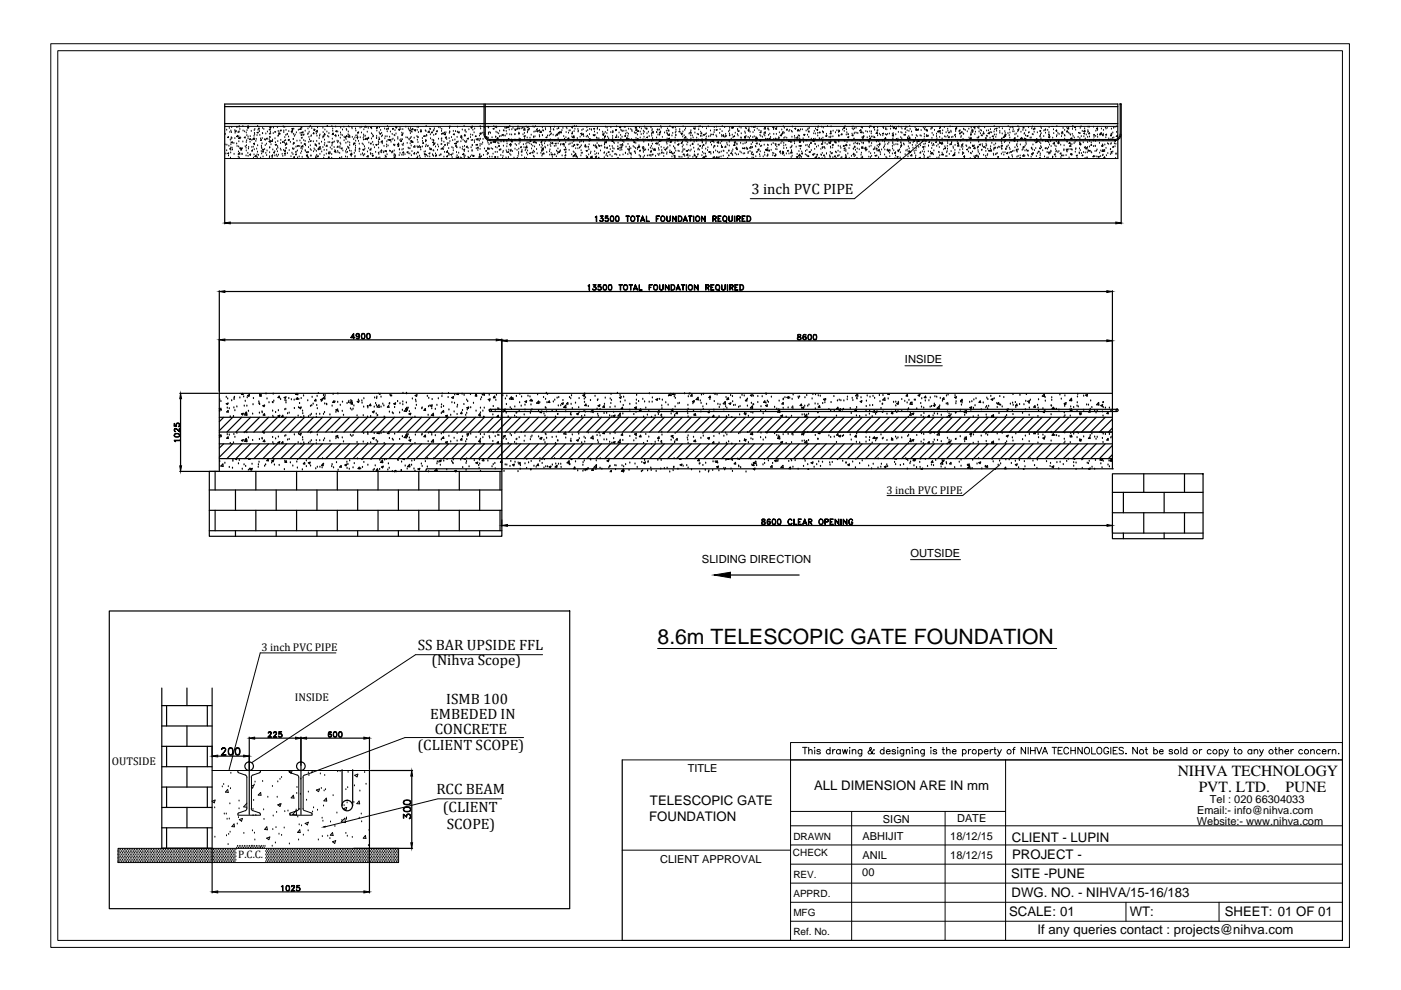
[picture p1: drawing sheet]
<svg xmlns="http://www.w3.org/2000/svg" width="297mm" height="210mm" viewBox="0 0 297 210" stroke-linecap="round" stroke-linejoin="round" font-family="sans-serif">
<defs><g id="words">
<text font-size="4.5" x="139.4" y="136.6">8.6m TELESCOPIC GATE FOUNDATION</text>
<g font-size="3.3">
<text x="249.7" y="164.5">NIHVA TECHNOLOGY</text>
<text x="254.1" y="168">PVT. LTD.</text>
<text x="272.6" y="168">PUNE</text>
</g>
<g font-size="3.2">
<text x="159.3" y="41.1">3 inch PVC PIPE</text>
<text x="88.6" y="137.8">SS BAR UPSIDE FFL</text>
<text x="91.5" y="141.1">(Nihva Scope)</text>
<text x="94.6" y="149.2">ISMB 100</text>
<text x="91.2" y="152.4">EMBEDED IN</text>
<text x="92.2" y="155.7">CONCRETE</text>
<text x="88.5" y="158.9">(CLIENT SCOPE)</text>
<text x="92.5" y="168.4">RCC BEAM</text>
<text x="93.9" y="172.1">(CLIENT</text>
<text x="94.7" y="175.8">SCOPE)</text>
</g>
<g font-size="2.8">
<text x="172.6" y="167.4">ALL DIMENSION ARE IN mm</text>
<text x="137.8" y="170.6">TELESCOPIC GATE</text>
<text x="137.6" y="174">FOUNDATION</text>
<text x="214.6" y="178.4">CLIENT - LUPIN</text>
<text x="214.6" y="182.2">PROJECT -</text>
<text x="214.4" y="186.2">SITE -PUNE</text>
<text x="214.5" y="190.2">DWG. NO. - NIHVA/15-16/183</text>
<text x="214" y="194.3">SCALE: 01</text>
<text x="220" y="198">If any queries contact : projects@nihva.com</text>
<text x="239.5" y="194.3">WT:</text>
<text x="259.7" y="194.3">SHEET: 01 OF 01</text>
</g>
<g font-size="2.4">
<text x="191.9" y="77">INSIDE</text>
<text x="187.9" y="104.7">3 inch PVC PIPE</text>
<text x="148.8" y="119.5">SLIDING DIRECTION</text>
<text x="193.1" y="118.2">OUTSIDE</text>
<text x="55.4" y="138">3 inch PVC PIPE</text>
<text x="62.5" y="148.5">INSIDE</text>
<text x="23.7" y="162.1">OUTSIDE</text>
</g>
<g font-size="2.3">
<text x="145.8" y="163.6">TITLE</text>
<text x="253.8" y="172.6">Email:- info@nihva.com</text>
<text x="256.5" y="170.3">Tel : 020 66304033</text>
<text x="182.9" y="178.1">ABHIJIT</text>
<text x="187.2" y="174.5">SIGN</text>
<text x="201.5" y="178.1">18/12/15</text>
<text x="202.9" y="174.3">DATE</text>
<text x="253.8" y="174.8">Website:- www.nihva.com</text>
<text x="50.5" y="182">P.C.C.</text>
<text x="140" y="182.9">CLIENT APPROVAL</text>
<text x="182.8" y="185.6">00</text>
<text x="182.9" y="182.1">ANIL</text>
<text x="201.5" y="182.1">18/12/15</text>
</g>
<g font-size="2.1">
<text x="168.2" y="178">DRAWN</text>
<text x="168.1" y="181.6">CHECK</text>
<text x="168.2" y="186.1">REV.</text>
<text x="168.2" y="190.1">APPRD.</text>
<text x="168.2" y="194.2">MFG</text>
<text x="168.2" y="198.2">Ref. No.</text>
</g>
</g></defs>
<!-- layer: 0 -->
<g fill="none" stroke="#000" stroke-width=".21">
<path d="M10.8 9.3h275.3v191.6h-275.3zM12.2 10.8h272.4v188.6h-272.4zM191.9 77.6h7.9M193.1 118.7h10.5M139.4 137.5h84.6M167.6 157.4h117v3.7h-117zM170.2 158.5h.9M170.7 158.5v1.4M171.5 159.2l.3-.3 .3 .1 .1 .9M171.5 158.5v1.4M172.7 158.5v.1zM172.7 159v.9"/>
<path d="M173.9 159.1a.4 .4 0 0 0-.3-.2 .4 .4 0 0 0-.4 .2l.7 .5v.2l-.2 .1-.5-.2M176 159.1a.45 .45 0 0 0-.7 0 .45 .45 0 0 0 0 .6 .45 .45 0 0 0 .7 0M176 158.5v1.4M176.5 158.9v1M177.1 158.9l-.4 .1-.2 .3M178.2 159.1a.45 .45 0 0 0-.7 0 .45 .45 0 0 0 0 .6 .45 .45 0 0 0 .7 0M178.2 158.9v1M178.6 158.9l.3 1 .3-1 .2 1 .3-1M180.1 158.5v.1zM180.1 159v.9M180.7 159.2l.3-.3 .4 .1 .1 .9M180.7 158.9v1"/>
<path d="M182.7 158.9v1.1l-.1 .3h-.5M182.7 159.1a.45 .45 0 0 0-.6 0 .45 .45 0 0 0 0 .6 .45 .45 0 0 0 .6 0M185.4 159l-.1-.1-.3 .6a.5 .5 0 0 1-.5 .4 .5 .5 0 0 1-.5-.3l.2-.3 .5-.4 .1-.2-.2-.2-.2 .2 .1 .3 .6 .8 .3-.1M187.4 159.1a.45 .45 0 0 0-.6 0 .45 .45 0 0 0 0 .6 .45 .45 0 0 0 .6 0M187.4 158.5v1.4M187.9 159.3h.8a.45 .45 0 0 0-.6-.3 .45 .45 0 0 0-.2 .7 .45 .45 0 0 0 .7 .1l.1-.1M189.9 159.1l-.1-.1a.44 .44 0 0 0-.7 .1l.8 .5-.3 .3-.5-.2M190.3 158.5h.1zM190.3 159v.9M191.6 158.9v1.1l-.1 .3h-.5M191.6 159.1a.45 .45 0 0 0-.6 0 .45 .45 0 0 0 0 .6 .45 .45 0 0 0 .6 0M192.2 159.2a.45 .45 0 0 1 .6-.2l.1 .9"/>
<path d="M192.2 158.9v1M193.4 158.5v.1zM193.4 159v.9M194 159.2l.3-.3 .3 .1 .1 .9M194 158.9v1M196 158.9l-.1 1.3-.5 .1M196 159.1a.45 .45 0 0 0-.7 0 .45 .45 0 0 0 0 .6 .45 .45 0 0 0 .7 0M197.3 158.5h.2zM197.4 159v.9M198.6 159.1l-.1-.1a.44 .44 0 0 0-.7 .1l.8 .5-.3 .3-.5-.2M199.7 158.9h.6M200 158.5v1.1v.2l.3 .1"/>
<path d="M200.7 159.2a.45 .45 0 0 1 .7-.2v.9M200.7 158.5v1.4M201.9 159.3h.8a.4 .4 0 0 0-.4-.4 .4 .4 0 0 0-.4 .4v.2a.45 .45 0 0 0 .3 .3 .45 .45 0 0 0 .5-.1M204.1 159.1a.45 .45 0 0 1 .6 0 .45 .45 0 0 1 0 .6 .45 .45 0 0 1-.6 0M204.1 158.9v1.4M205.3 158.9v1M205.8 158.9l-.3 .1-.2 .3M207.5 159.1a.45 .45 0 0 1 .7 0 .45 .45 0 0 1 0 .6 .45 .45 0 0 1-.7 0M207.5 158.9v1.4M208.7 159.3h.8a.4 .4 0 0 0-.4-.4 .4 .4 0 0 0-.4 .4v.2a.45 .45 0 0 0 .3 .3 .45 .45 0 0 0 .5-.1M209.9 158.9v1M210.5 158.9l-.3 .1-.3 .3"/>
<path d="M210.7 158.9h.5M210.9 158.5l.1 1.3 .3 .1M211.5 158.9l.4 1 .4-1M211.9 159.9l-.1 .2-.4 .2M214.7 158.9h.5M215.2 158.5l-.3 .2v1.2M217.4 158.5v1.4l-.9-1.4v1.4M218 158.5v1.4M218.5 158.5v1.4M218.5 159.1h1M219.5 158.5v1.4M219.8 158.5l.5 1.4 .6-1.4"/>
<path d="M221 159.9l.5-1.4 .6 1.4M221.2 159.4h.7M223.1 158.5h.9M223.5 158.5v1.4M224.3 159.1h.6M225.2 158.5h-.9v1.4h.9M226.5 158.8a.5 .5 0 0 0-.5-.3 .5 .5 0 0 0-.4 .5v.3a.5 .5 0 0 0 .4 .6 .5 .5 0 0 0 .5-.4M227 159.1h1M227 158.5v1.4M228 158.5v1.4M229.5 158.5v1.4l-1-1.4v1.4M230.1 158.7l.1-.2a.69 .69 0 0 1 .8 .5 .69 .69 0 0 1-.4 .9 .71 .71 0 0 1-.7-.5 .71 .71 0 0 1 .2-.7z"/>
<path d="M231.5 158.5v1.4h.8M232.8 158.5a.69 .69 0 0 1 .9 .5 .69 .69 0 0 1-.5 .9 .72 .72 0 0 1-.7-.5 .72 .72 0 0 1 .3-.9zM235 158.8a.52 .52 0 0 0-.6-.4 .52 .52 0 0 0-.4 .6v.3a.51 .51 0 0 0 .5 .6 .51 .51 0 0 0 .5-.6h-.3M235.5 158.5v1.4M236 159.1h.6M236.9 158.5h-.9v1.4h.9M238.2 158.7l-.4-.2-.5 .2 .1 .3 .5 .2 .3 .3-.1 .3-.5 .1-.3-.2M238.6 159.8h.2zM241.1 158.5v1.4l-.9-1.4v1.4M242.8 158.9h.5M243 158.5v1.1l.1 .2 .2 .1M244.6 159.1a.45 .45 0 0 1 .7 0 .45 .45 0 0 1 0 .6 .45 .45 0 0 1-.7 0"/>
<path d="M244.6 158.5v1.4M245.8 159.3h.8a.4 .4 0 0 0-.4-.4 .4 .4 0 0 0-.4 .4v.2a.45 .45 0 0 0 .3 .3 .45 .45 0 0 0 .5-.1M248.6 159.1a.4 .4 0 0 0-.4-.2 .4 .4 0 0 0-.3 .2l.7 .5v.2l-.3 .1-.4-.2M250.4 158.5v1.4M251.6 159.1a.45 .45 0 0 0-.6 0 .45 .45 0 0 0 0 .6 .45 .45 0 0 0 .6 0M251.6 158.5v1.4M254.3 158.9v1M254.8 158.9l-.3 .1-.2 .3M256.8 159.1a.45 .45 0 0 0-.7 0 .45 .45 0 0 0 0 .6 .45 .45 0 0 0 .7 0M258.5 159.1a.45 .45 0 0 1 .7 0 .45 .45 0 0 1 0 .6 .45 .45 0 0 1-.7 0M258.5 158.9v1.4M259.6 158.9l.5 1 .3-1"/>
<path d="M260.1 159.9l-.2 .2-.3 .2M261.6 158.9h.5M261.8 158.5v1.1v.2l.3 .1M265.4 159.1a.47 .47 0 0 0-.7 0 .47 .47 0 0 0 0 .7 .47 .47 0 0 0 .7-.1M265.4 158.9v1M265.9 159.2l.3-.3 .4 .1 .1 .9M265.9 158.9v1M267.1 158.9l.4 1 .4-1M267.5 159.9l-.2 .2-.3 .2M270.3 158.9h.4M270.5 158.5v1.3l.3 .1M271.2 159.2l.3-.3 .4 .1 .1 .9"/>
<path d="M271.2 158.5v1.4M272.4 159.3h.8a.46 .46 0 0 0-.5-.3 .46 .46 0 0 0-.4 .5 .46 .46 0 0 0 .6 .4l.3-.2M273.7 158.9v1M274.2 158.9l-.5 .2v.2M276.2 159.1a.45 .45 0 0 0-.7 0 .45 .45 0 0 0 0 .6 .45 .45 0 0 0 .7 0M277.9 159.2l.3-.3 .4 .1 .1 .9M277.9 158.9v1M279.9 159.1a.45 .45 0 0 0-.6 0 .45 .45 0 0 0 0 .6 .45 .45 0 0 0 .6 0M280.3 159.3h.8a.45 .45 0 0 0-.6-.3 .45 .45 0 0 0-.2 .7 .45 .45 0 0 0 .7 .1l.1-.1M281.6 158.9v1M282.1 158.9l-.4 .2-.1 .2M282.5 159.2l.3-.3 .3 .1 .1 .9"/>
<path d="M282.5 158.9v1M283.8 159.7v.2zM50.4 163.6l.2 .2 1.4 .5M50.4 163.7v-.3h4.8v.3M52 164.3l.3 .5v6.7M52 171.9l-1.4 .5-.2 .4h4.8v-.2M52.3 171.4l-.3 .5M53.3 171.4l.1 .4 1.6 .6 .2 .2M53.3 164.8v6.7M55.2 163.6l-.1 .2-1.5 .5-.3 .5M61.4 163.6l.1 .2M61.4 163.7v-.3h4.8v.3"/>
<path d="M61.5 172.4l-.1 .2M61.6 163.8l1.4 .5 .3 .3v6.9M63.3 171.4l-.3 .5-1.4 .5M64.2 171.4l.4 .5M64.3 164.8v6.7M64.6 164.3l-.4 .5M64.6 171.9l1.5 .5 .1 .4h-4.8v-.2M66.2 163.6l-.1 .2-1.5 .5M131.9 161.1h152.7M167.6 179.2h117M167.6 175.1h117M167.6 161.1v38.3"/>
<path d="M167.6 172h45.6M180.6 172v27.4M200.4 172v27.4M213.2 161.1v38.3M284.6 161.1v38.3M131.9 199.4h152.7M131.9 180.3h35.7M167.6 187.2h117M167.6 183.2h117M167.6 191.3h117M167.6 195.3h117M238.7 191.3v4"/>
<path d="M258.5 191.3v4"/>
<circle cx="206.6" cy="159.4" r=".48"/>
<circle cx="213.9" cy="159.4" r=".47"/>
<circle cx="242" cy="159.4" r=".48"/>
<circle cx="249.4" cy="159.4" r=".48"/>
<circle cx="253.4" cy="159.4" r=".48"/>
<circle cx="257.6" cy="159.4" r=".47"/>
<circle cx="262.9" cy="159.4" r=".47"/>
<circle cx="269.5" cy="159.4" r=".47"/>
<circle cx="277" cy="159.4" r=".48"/>
</g>
<!-- layer: CRN-AR-COLUMN-HATCH -->
<g fill="none" stroke="#000" stroke-width=".21">
<path d="M47.6 33.6h189.4M47.6 26.8h189.4M47.7 30.7h.1M47.8 28.5h.1M47.9 32.6h.1M48.1 32h.1M48.1 27.6h.1M48.1 30.8h.1M48.3 32.5l.2-.1-.1 .2zM48.4 29v.2h-.1zM48.4 33.1h.1M48.5 31h.1"/>
<path d="M48.6 27.2h.1M48.7 28.1h.1M48.8 29.7h.1M48.9 33.5h.1M48.9 31.4v.2h-.2zM48.9 32.4h.1M49 31.4h.1M49 30.7h.1M49 27.8h.1M49 31.9h.1M49 30.3h.1M49 29.5h.1"/>
<path d="M49 29.2h.1M49.1 28.1h.1M49.1 30.2l.2-.1-.1 .2zM49.1 27.1h.1M49.2 29.3h.1M49.2 31.4h.1M49.3 31.8h.1M49.6 30.4h.1M49.6 32.7h.1M49.8 29.4h.1M49.8 27.7h.1M49.8 28.2h.1"/>
<path d="M49.8 27.8l.3-.1-.1 .2zM50.1 29l.3-.3v.3zM50.2 30.5h.1M50.2 26.8l-.1 .1 .2-.1M50.3 31.1h.1M50.5 28.1h.1M50.5 33.3h.1M50.5 32.8h.1M50.6 32.2h.1M50.6 29.3l.1-.1 .1 .2zM50.6 32.6l.2-.2 .1 .3zM50.6 31.2h.1"/>
<path d="M50.6 29h.1M50.6 30.1h.1M50.6 28.1h.1M50.7 27.9h.1M50.7 27h.1M50.7 26.8h.1M50.7 29.4h.1M50.7 33.5h.1M50.9 27.4h.1M50.9 31.5h.1M50.9 29.4h.1M51 31.5l.2-.1v.2z"/>
<path d="M51 29.3h.1M51 31.8l.2-.2v.2zM51.3 32.7h.1M51.3 32.8h.1M51.4 31.5h.1M51.5 26.8h.1M51.5 30.1h.1M51.5 27.8h.1M51.8 29.1l.2-.1v.3zM51.9 27.9h.1M52 31.1h.1M52.2 33.1h.1"/>
<path d="M52.2 31.4h.1M52.2 32h.1M52.2 30.2h.1M52.2 28.2h.1M52.3 30.9h.1M52.3 29.8h.1M52.3 28.7h.1M52.4 27.7h.1M52.5 32.5h.1M52.6 26.8h.1M52.6 29.5h.1M52.6 29h.1"/>
<path d="M52.6 33.1h.1M52.6 26.9v.2h-.1zM52.6 26.8h.2M52.7 31.6h.1M52.7 27.1h.1M52.7 31.2h.1M52.9 29.5l.2-.1v.2zM52.9 32.8l.2-.1v.2zM53 30.1h.1M53.1 29h.1M53.1 32.9h.1M53.3 27.9h.1"/>
<path d="M53.4 31.2h.1M53.4 29.8h.1M53.5 31.8v.2h-.1zM53.6 29.5l.3-.2v.2zM53.7 31.2h.1M53.7 33.5h.1M53.7 30.4h.2v.2zM53.9 32.9h.1M53.9 28.9h.1M53.9 31.8h.1M53.9 27.7h.1M53.9 29.6h.1"/>
<path d="M53.9 30.7h.1M53.9 28.3h.1M54 28.5h.1M54 27.4h.1M54 33.2l.3-.3v.3zM54.2 30h.1M54.3 29.5h.1M54.4 31.6h.1M54.5 28.7h.1M54.5 32.9h.1M54.5 28.1l.3-.1-.1 .2zM54.5 33.4h.1"/>
<path d="M54.6 32.3h.1M54.6 26.8h.1M54.6 30.9h.1M54.7 27.6h.1M54.8 32.9h.1M54.9 27.1l.1 .2h-.2zM55 27.9h.1M55.1 28.7h.1M55.2 29.8l.2-.2v.2zM55.3 29.5h.1M55.3 33.5h.1M55.4 32.1h.1"/>
<path d="M55.4 31h.1M55.4 31.3h.1M55.5 32.6h.1M55.5 31.5h.1M55.6 30.5h.1M55.6 29.4h.1M55.6 28.3h.1M55.6 31.8l.3-.1-.1 .1zM55.7 27.2h.1M55.7 28.4h.1M55.8 33.3h.1M55.8 32l.1 .2h-.2z"/>
<path d="M55.9 27.4h.1M56.1 29.6h.1M56.1 31.7h.1M56.2 30.9h.1M56.3 29.7h.1M56.4 28.4h.1M56.4 32.5h.1M56.4 29.4l.3-.1-.1 .2zM56.5 30.6h.1M56.5 33h.1M56.6 32h.1M56.7 28h.1"/>
<path d="M57 30l.3-.2v.3zM57.1 29.6h.1M57.1 27.5l.1-.2 .1 .3zM57.1 33.4h.1M57.1 28.4h.1M57.2 32.4h.1M57.2 31.4h.1M57.2 29.1h.1M57.2 33.2h.1M57.2 31.3h.1M57.2 27.1l.3-.1-.1 .2zM57.2 30.2h.1"/>
<path d="M57.3 29.2h.1M57.3 28.1h.1M57.4 27h.1M57.4 28.4h.1M57.5 30.7h.1M57.6 33.6l.1-.2 .1 .2M57.6 33.1l.2-.1v.1zM57.7 29.8l.1 .2h-.3zM57.8 33h.1M57.8 29.7h.1M57.8 31.8h.1M57.9 28.3h.1"/>
<path d="M58 27.1h.1M58.1 32.2l.1 .2h-.2zM58.3 33.1h.1M58.3 28.1h.1M58.3 32.2h.1M58.3 29.4h.1M58.3 30.7l.3-.1-.1 .2zM58.4 30.3h.1M58.4 28.1h.1M58.6 32.9h.1M58.6 31.7h.1M58.8 33.2h.1"/>
<path d="M58.8 32.2h.1M58.8 27.1h.1M58.9 31.1h.1M58.9 30h.1M58.9 31.4h.1M58.9 28.9h.1M59 27.9h.1M59 28.8h.1M59 32.9h.1M59.1 28.5h.1M59.2 28.2h.1M59.2 28.4l.2-.1-.1 .1z"/>
<path d="M59.4 27.7l.2-.1v.1zM59.5 31.6h.1M59.5 30.4h.1M59.5 29.8h.1M59.6 31.9h.1M59.8 32.7h.1M60 33.1h.1M60 30v.2h-.1zM60 26.9h.1M60.1 31.9h.1M60.2 28.1h.1M60.2 27.8h.1"/>
<path d="M60.2 26.8l-.1 .1h.3l-.1-.1M60.3 29.9h.1M60.3 32.6l.2-.2v.2zM60.3 32l.2-.1v.2zM60.3 30.4h.1M60.4 29.2h.1M60.4 33h.1M60.5 32h.1M60.5 30.9h.1M60.5 30.6l.3-.3v.3zM60.6 29.8h.1M60.6 28.7h.1"/>
<path d="M60.6 27.6h.1M60.6 31.5h.1M60.7 31.5h.1M60.8 28.6h.1M60.9 28.5h.1M60.9 32.6h.1M61.1 29.7l.2-.2-.1 .3zM61.2 29h.1M61.2 27.9h.1M61.3 29.8h.1M61.3 31.9h.1M61.6 30.2h.1"/>
<path d="M61.7 33.2h.1M61.9 27.3l.2-.1-.1 .2zM61.9 32.5h.1M61.9 28.2h.1M61.9 27.7v.2h-.2zM62 27.8h.1M62 27.4h.1M62 31.5h.1M62.1 32.8h.1M62.2 30.6h.1M62.2 31.7h.1M62.2 29.6h.1"/>
<path d="M62.2 29.5h.1M62.2 28.5h.1M62.2 33.3l.3-.1-.1 .2zM62.3 27.4h.1M62.3 31.6h.1M62.3 30.2l.1 .2h-.2zM62.4 28.9h.1M62.6 28.6h.1M62.6 32.8l.2-.2v.2zM62.7 32.3h.1M62.8 31.2h.1M62.8 32.3h.1"/>
<path d="M62.8 28.2h.1M63 29.9h.1M63 30.9h.3l-.1 .2zM63 32h.1M63.1 33.5h.1M63.3 27.6h.1M63.4 33.3h.1M63.6 31.1h.1M63.6 29.9h.1M63.6 28.3h.1M63.8 32.6h.1M63.8 27.1v.4l-.3-.1z"/>
<path d="M63.8 31.5h.1M63.8 28.6l.2-.1v.2zM63.9 30.4h.1M63.9 29.3h.1M63.9 28.2h.1M63.9 32.2h.1M63.9 27.1h.1M63.9 31.2h.1M64 27.2h.1M64.1 31.7h.1M64.1 29.3h.1M64.1 33.4h.1"/>
<path d="M64.2 30.9v.3l-.3-.1zM64.2 27.9v.3h-.1zM64.3 28.7h.1M64.4 29.8h.1M64.4 28.6h.1M64.5 30.6l.2-.2v.2zM64.7 30h.1M64.7 27.8h.1M64.7 31.9h.1M64.7 32.1h.1M64.8 30.9h.1M65 32.3l.2-.1-.1 .2z"/>
<path d="M65.1 33.2h.1M65.1 32.8l.1 .2h-.2zM65.2 33.4h.1M65.2 28.5h.1M65.3 27.3h.1M65.3 28.4h.1M65.4 33.4h.1M65.4 31.3h.1M65.4 32.3h.1M65.5 30.2h.1M65.5 29.1h.1M65.5 28h.1"/>
<path d="M65.6 27h.1M65.6 29.6h.1M65.8 29.9l.2-.1-.1 .2zM65.8 31.7h.1M65.8 26.8h.1M65.8 30.9h.1M65.9 33.1h.1M65.9 29h.1M66 31.9h.1M66 28.8h.1M66.1 27.3h.1M66.4 30.1h.1"/>
<path d="M66.5 28.4h.1M66.5 32.2h.1M66.5 28.2l.1 .2-.2-.1zM66.5 27.6l.3-.1-.1 .2zM66.6 27.5h.1M66.6 31.6h.1M66.8 31.8h.1M66.8 30.6h.1M66.8 30.8l.2-.2v.2zM66.9 33.4h.1M66.9 33.6l.2-.1v.1M67 27.9l.2-.2 .1 .3z"/>
<path d="M67 33.2h.1M67.1 32.1h.1M67.1 28.4h.1M67.1 31h.1M67.2 30h.1M67.2 32.9h.1M67.2 28.9h.1M67.2 27.8h.1M67.3 27.1h.1M67.5 33v.2h-.2zM67.5 31.8h.1M67.6 30.5h.1"/>
<path d="M67.7 29.4h.1M67.7 31.4v.3l-.3-.1zM67.7 31.2l.2-.1-.1 .2zM67.7 30.6h.1M67.7 28.9h.1M67.8 28.6h.1M67.8 32.7h.1M68 31.7h.1M68.2 30.1h.1M68.2 32.2h.1M68.5 29.3h.1M68.5 27.2h.1"/>
<path d="M68.5 31.3h.1M68.5 28.9l.2-.1-.1 .2zM68.5 28.1h.1M68.6 33.5h.1M68.7 31.9h.1M68.7 33h.1M68.8 30.8h.1M68.8 29.7h.1M68.8 28.5h.1M68.8 28.7h.1M68.8 30.4h.1M68.8 28.4l.1 .2-.2-.1z"/>
<path d="M68.9 27.6h.1M69.2 32.7h.1M69.3 31.9h.1M69.3 28h.1M69.3 30.8l.1 .2h-.3zM69.4 26.8h.1M69.5 28.9h.1M69.6 30.2h.1M69.6 32.5l.2-.1v.2zM69.7 29.1h.1M69.7 32.4h.1M69.7 28.3h.1"/>
<path d="M69.7 33.2l.1 .2h-.2zM69.9 30.2h.1M69.9 32.3h.1M70 32.6h.1M70 31.4h.1M70.3 32.8h.1M70.3 33.6h.1M70.4 31.7h.1M70.4 26.8h.1M70.4 30.9h.1M70.4 30.2l.2-.1-.1 .2zM70.4 30.6h.1"/>
<path d="M70.4 28.5h.3v-.3l-.2 .3M70.5 29.5h.1M70.5 28.4h.1M70.5 27.3h.1M70.5 27.8h.1M70.5 28.6h.1M70.8 31.3h.1M70.9 30.1h.1M70.9 32.2l.2-.3v.3zM71 31.9h.1M71 28.7l.2-.1v.1zM71.2 26.9h.1"/>
<path d="M71.2 27.8l.2-.1-.1 .2zM71.2 32.4h.1M71.2 29h.1M71.5 29.9h.1M71.6 30.3h.1M71.6 28h.1M71.6 32.1h.1M71.6 31l.1 .2h-.2zM71.7 32.4h.1M71.7 30h.1M71.8 28.8h.1M71.9 33.6l.2-.2v.2"/>
<path d="M72 33.6h.1M72 32.5h.1M72.1 31.4h.1M72.1 31.1h.1M72.1 30.4h.1M72.2 29.3h.1M72.2 28.2h.1M72.2 27.1h.1M72.2 30.6h.1M72.3 28.6h.1M72.3 31.5l.2-.1v.2zM72.4 33.4h.1"/>
<path d="M72.6 28.7h.1M72.6 27.6h.1M72.7 32h.1M72.9 27h.1M73 29.8h.1M73 29.1h.1M73.1 29.1l.2-.1v.3zM73.3 33.3h.1M73.3 32.1h.1M73.3 30.4h.1M73.4 32.4h.1M73.4 29.6h.1"/>
<path d="M73.4 27.4h.1M73.5 31.8h.1M73.5 27.6h.1M73.5 28.7v.3h-.2zM73.6 33.4h.1M73.7 32.3h.1M73.7 31.2h.1M73.8 30.1h.1M73.8 29h.1M73.8 28.6h.1M73.8 28h.1M73.9 26.9h.1"/>
<path d="M73.9 26.8h.2M73.9 31.2l.1 .2h-.2zM74 28.7h.1M74.1 32h.1M74.1 30.9h.1M74.1 30.3h.1M74.1 28.7l.1 .4-.3-.1zM74.3 32.8l.2-.1-.1 .2zM74.3 32.7l.3-.2v.3zM74.4 32.1h.1M74.5 33.1h.1M74.6 27.1h.1"/>
<path d="M74.6 27.3h.1M74.7 29.1h.1M74.9 30.7h.1M75 29.6h.1M75 30.4h.3l-.1 .1zM75.1 30.4h.1M75.1 32.5h.1M75.2 29.3h.1M75.2 33.4h.1M75.3 33.1h.1M75.3 32.1h.1M75.3 31.9h.1"/>
<path d="M75.4 31h.1M75.4 27.3h.1M75.4 31.5h.1M75.4 29.9h.1M75.5 27.8h.1M75.5 28.8h.1M75.7 28.8h.1M75.8 29.5h.1M75.8 28.3h.1M75.8 29l.1 .2h-.2zM75.8 28.1l.2-.1v.2zM76 30h.1"/>
<path d="M76.2 30.6h.1M76.2 32.2h.1M76.3 31.4v.2h-.2zM76.3 27.1h.1M76.4 29.2h.1M76.5 32.9h.1M76.6 28.2h.1M76.7 27h.1M76.8 30.5h.1M76.8 32.6h.1M77 31.8h.1M77 32.9h.1"/>
<path d="M77 31.8l.2-.1-.1 .1zM77 30.7h.1M77 29.3h.1M77.1 29.7h.1M77.1 28.6h.1M77.1 33.1h.1M77.1 27.5h.1M77.1 29h.1M77.3 27h.1M77.3 31.1h.1M77.3 32.8h.1M77.4 31.6h.1"/>
<path d="M77.4 29.5l.2-.2v.3zM77.4 28.9h.1M77.5 26.9h.1M77.7 26.8l-.2 .1h.2v-.1M77.8 33.2l.2-.2 .1 .3zM77.8 29.4l.2-.1-.1 .2zM77.9 28h.1M77.9 32.2h.1M77.9 29.7h.1M78.1 27.2h.1M78.1 29.3h.1M78.2 31.5h.1"/>
<path d="M78.2 29.2v.2l-.2-.1zM78.2 30.3h.1M78.4 31.8l.2-.2v.2zM78.5 32.6h.1M78.5 30.6h.1M78.5 27.1l.3-.1-.1 .1zM78.6 32.7h.1M78.7 31.6h.1M78.7 30.5h.1M78.8 28.4h.1M78.8 29.5h.1M78.8 27.3h.1"/>
<path d="M78.9 33l.2-.1v.2zM79 30.2h.1M79 28.6h.1M79 32.7h.1M79.1 29h.1M79.1 30.8h.1M79.2 28.9h.1M79.4 31.3h.1M79.6 32.3h.1M79.7 30.7l.2-.1v.2zM79.7 33.6h.1M79.8 33.4h.1"/>
<path d="M79.8 27.3h.1M79.8 29.3h.1M79.9 28.9h.1M79.9 29.4h.1M79.9 27.8h.1M80 26.9l.1 .2h-.2zM80.2 33.6h.1M80.2 32.5h.1M80.2 30.1h.1M80.2 30.6h.1M80.3 31.4h.1M80.3 30.3h.1"/>
<path d="M80.3 32.7h.1M80.4 29.3h.1M80.4 28.2h.1M80.4 27.1h.1M80.4 29.4l.1 .2-.2-.1zM80.5 28.4l.2-.1v.1zM80.5 33.5h.1M80.6 32.3h.1M80.7 27.6h.1M80.8 30.1l.2-.3 .1 .3zM80.9 29h.1M80.9 28.3h.1"/>
<path d="M80.9 32.4h.1M80.9 31.8l.1 .2h-.3zM81 30.5h.1M81.1 28.8h.1M81.3 32.4h.1M81.4 32.2h.1M81.4 33.6h.1M81.4 31h.1M81.5 27.3h.1M81.6 29.4h.1M81.6 32l.2-.1v.2zM81.7 29h.1"/>
<path d="M81.7 33.1h.1M81.8 33.3h.1M81.9 33.3h.1M81.9 32.2h.1M81.9 27.5h.1M82 31.2h.1M82 30.7h.1M82 30.1h.1M82.1 29h.1M82.1 32.8h.1M82.1 27.9h.1M82.1 26.8h.1"/>
<path d="M82.3 29.8h.1M82.3 30.9h.1M82.4 27.1v.2h-.2zM82.4 29.6l.2-.1v.3zM82.6 32h.1M82.6 29.1h.1M82.8 28h.1M82.8 32.1h.1M82.8 29.6v.2h-.2zM82.9 30.1h.1M83.1 32.4h.1M83.1 29.7h.1"/>
<path d="M83.2 28.5h.1M83.2 27.3l.2-.1v.2zM83.2 27.4h.1M83.2 32l.1 .2h-.2zM83.3 29.5h.1M83.5 30.8h.1M83.5 33.1h.1M83.5 33.3l.3-.1-.1 .2zM83.6 32h.1M83.6 28.7h.1M83.6 32.8h.1M83.6 30.9h.1"/>
<path d="M83.7 29.8h.1M83.7 28.8h.1M83.7 30.8h.1M83.7 27.7h.1M83.7 32.9h.1M83.8 33.1h.1M84 28.4h.1M84 26.8l-.2 .1 .3 .1v-.2M84 27.2h.1M84.3 29.5h.1M84.3 29.2h.1M84.3 30.9h.3l-.1 .2z"/>
<path d="M84.5 30.4l.1 .3-.3-.1zM84.6 33h.1M84.6 27.3l.1 .3-.2-.1zM84.7 31.8h.1M84.7 27.6h.1M84.8 27.1h.1M84.8 32.5h.1M84.8 29.8h.1M85 27.5h.1M85 29.6h.1M85.1 29.8v.2h-.2zM85.1 28.6l.3-.1-.1 .2z"/>
<path d="M85.2 32.9h.1M85.2 28.2h.1M85.2 31.8h.1M85.3 30.7h.1M85.3 29.6h.1M85.4 28.6h.1M85.4 27.5h.1M85.4 32.4l.2-.2v.2zM85.4 30.9h.1M85.4 28.4h.1M85.4 32.5h.1M85.5 31.7h.1"/>
<path d="M85.5 32.9h.1M85.5 30.5h.1M85.9 32.8h.1M86 27h.1M86.1 29.2h.1M86.3 32.3l.2-.1-.1 .1zM86.3 30.4h.1M86.4 29.3h.1M86.5 32.6h.1M86.5 31.4h.1M86.6 27.3h.1M86.7 33.6h.1"/>
<path d="M86.7 31.5h.1M86.7 27.6h.1M86.7 29.5h.1M86.8 29.7h.1M86.9 32.6h.1M86.9 31.5h.1M87 30.5h.1M87 27.6v.2l-.2-.1zM87 28.3h.1M87 29.4h.1M87.1 27.3h.1M87.1 29.9l.2-.1-.1 .2z"/>
<path d="M87.2 29.1h.1M87.2 30.9h.1M87.2 27.9h.1M87.2 33h.1M87.3 28h.1M87.3 32.1h.1M87.4 30l.1 .2h-.2zM87.5 27.2l.1 .3h-.3zM87.6 30.2h.1M87.7 31.2l.2-.3 .1 .3zM87.8 29.3h.1M87.9 32.4v.2h-.2z"/>
<path d="M87.9 27.6l.2-.1-.1 .2zM87.9 32.5h.1M88 27.9h.1M88.3 32.7h.1M88.4 29h.1M88.4 27.6h.1M88.4 27h.1M88.4 31.1h.1M88.4 33.5l-.1 .1M88.4 33.5v.1M88.5 33.5h.1M88.5 29.7h.1"/>
<path d="M88.5 32.4h.1M88.6 31.3h.1M88.6 29.2h.1M88.6 33.3h.1M88.6 30.2h.1M88.7 29.2h.1M88.7 28.1h.1M88.7 32.4h.1M88.7 27h.1M88.7 31.2h.1M88.9 31h.1M89 33.1h.1"/>
<path d="M89 31.2l.2-.1v.2zM89.1 33.5h.1M89.1 27.9l.2-.1v.1zM89.2 31.8h.1M89.3 27.7h.1M89.5 31.2h.1M89.5 29.4h.1M89.6 30h.1M89.6 30.4l.2-.2v.2zM89.8 28.9l.2-.1-.1 .2zM89.9 32.3h.1M90 32.7h.1"/>
<path d="M90.1 33.3h.1M90.2 32.2h.1M90.2 27.7h.1M90.2 32.6v.2h-.1zM90.2 30.1h.1M90.2 31.1h.1M90.2 29.8h.1M90.3 29h.1M90.3 27.9h.1M90.4 26.8h.1M90.4 30.8h.1M90.4 29.9h.1"/>
<path d="M90.4 28.7h.1M90.4 32.9h.1M90.5 28.8h.1M90.6 31.1h.1M90.7 33.2h.1M90.7 28l.3-.2v.3zM90.8 31h.1M90.9 32.5l.3-.1-.1 .2zM91.1 33.3h.1M91.1 27.4h.1M91.1 31.5h.1M91.2 31.7l.2-.2 .1 .3z"/>
<path d="M91.2 28.6h.1M91.3 27.4h.1M91.3 29.4h.1M91.6 29.7h.1M91.6 27.9l.1 .3h-.2zM91.7 32.8h.1M91.7 30.2l.2-.1v.2zM91.8 33h.1M91.8 32h.1M91.9 30.9h.1M91.9 27.8h.1M91.9 29.8h.1"/>
<path d="M91.9 33.1h.1M91.9 30.6l.2-.2v.2zM92 28.7h.1M92 32h.1M92 29.9h.1M92 27.6h.1M92.1 27.3h.1M92.2 30.4h.1M92.3 31.2h.1M92.3 28.5h.1M92.3 32.6h.1M92.4 33.2h.1"/>
<path d="M92.5 28.4h.1M92.5 32.8l.1 .2h-.3zM92.5 27.8l.2-.1v.2zM92.8 31.9h.1M92.8 30.7h.1M93 29.5h.1M93 31.2h.1M93 27.1h.1M93.1 33h.1M93.3 27.1h.1M93.4 32.9h.1M93.5 32.8h.1"/>
<path d="M93.5 30.6h.1M93.5 31.7h.1M93.6 29.5h.1M93.6 28.5h.1M93.6 27.9h.1M93.7 27.4h.1M93.7 29.4h.1M93.7 30.6h.1M93.7 29.9h.1M93.7 31.5l.2-.1-.1 .2zM94 28.2v.2h-.2zM94 31.7h.1"/>
<path d="M94.1 31.2h.1M94.1 33.3h.1M94.1 30.1h.1M94.2 28.2h.1M94.2 32.3h.1M94.4 30.6v.2h-.2zM94.4 28.3l.1 .3-.3-.1zM94.4 29.1l.3-.1-.1 .3zM94.5 29.3h.1M94.5 28.2h.1M94.7 29.6h.1M94.8 30.4h.1"/>
<path d="M94.8 33l.1 .2h-.2zM94.9 30.8h.1M94.9 32v.3h-.3zM95.1 32.6h.1M95.1 31.5h.1M95.2 30.4h.1M95.2 33h.1M95.2 29.4h.1M95.2 32.7h.1M95.2 26.8l.2 .1M95.3 28.3h.1M95.3 27.2h.1"/>
<path d="M95.3 28.1h.1M95.3 27.9h.1M95.4 26.9h.1M95.4 30h.1M95.4 26.8v.1M95.6 32.8l.2-.1-.1 .2zM95.7 29.2h.1M95.8 31.3h.1M95.9 33.4h.1M96 29.8h.1M96 32.6h.1M96.1 31.5h.1"/>
<path d="M96.1 27.9h.1M96.1 32h.1M96.1 28.5l.2-.1v.2zM96.4 30.4h.2l-.1 .1zM96.4 29.7h.1M96.6 27.9h.1M96.7 30.8v.2h-.1zM96.7 33.4h.1M96.8 32.3h.1M96.8 30.5h.1M96.8 31.3h.1M96.9 30.2h.1"/>
<path d="M96.9 31.3h.1M96.9 29.1h.1M96.9 33h.1M97 28h.1M97 27h.1M97 33.4l.2-.2v.2zM97.1 28h.1M97.1 30.1h.1M97.2 28.1l.2-.1-.1 .2zM97.3 32.5h.1M97.6 31.4h.1M97.6 33.5h.1"/>
<path d="M97.6 29.1l.3-.3v.3zM97.7 30.1h.1M97.8 28.9h.1M97.9 29.5h.1M97.9 33.6h.1M98 27.6h.1M98 31.7h.1M98.1 31.2h.1M98.2 29.7h.1M98.3 32.5l.1 .3h-.3zM98.3 31.8l.2-.2-.1 .2zM98.4 33.2h.1"/>
<path d="M98.4 26.8h.1M98.4 32.1h.1M98.4 33.5h.1M98.5 31h.1M98.5 30h.1M98.6 28.9h.1M98.6 28.8h.1M98.6 28.6v.2l-.2-.1zM98.6 27.8h.1M98.6 27.6h.1M98.6 33.1h.1M98.7 30.2h.1"/>
<path d="M98.8 28.1h.1M98.9 30.2h.1M98.9 29.9h.1M99 31l.1 .2h-.2zM99.1 29.4l.2-.1-.1 .2zM99.2 33.4h.1M99.2 31.5h.1M99.3 32.2h.1M99.3 33.5h.1M99.3 33.6l.2-.2v.2M99.4 27.5h.1M99.8 29.2h.1"/>
<path d="M99.8 33.3h.1M99.8 28.6h.1M99.9 31.3h.1M99.9 27.1l.2-.1-.1 .1zM99.9 29.8h.1M99.9 27.2h.1M100 33h.1M100.1 31.9h.1M100.1 32.1h.1M100.1 30.8h.1M100.1 30.9h.1M100.1 26.9h.1"/>
<path d="M100.2 29.8h.1M100.2 28.7h.1M100.2 33l.3-.1-.1 .2zM100.3 27.6h.1M100.3 33.2h.1M100.5 33.2h.1M100.5 28.2h.1M100.6 29.8h.1M100.6 30.2h.1M100.6 27.3h.1M100.9 28.8v.2h-.1zM100.9 30.8h.1"/>
<path d="M101 29.6h.1M101 31.5h.1M101 30.7l.2-.1v.2zM101.2 31.4l.2-.2v.2zM101.3 31.9h.1M101.4 29.3l-.3 .3 .3 .1v-.3M101.5 33.3l.3-.2v.3zM101.6 29.9h.1M101.7 28.8h.1M101.7 32.9h.1M101.7 32.8h.1M101.8 30.6h.1"/>
<path d="M101.8 31.7h.1M101.8 29.5h.1M101.8 26.9h.1M101.8 31h.1M101.8 28.3l.2-.1v.2zM101.8 28.4h.1M101.9 28.4h.1M101.9 26.9h.1M101.9 27.3h.1M102.1 33.2h.1M102.2 30.6h.1M102.2 28.2h.1"/>
<path d="M102.3 30.3h.1M102.4 29.5h.1M102.5 32.9h.1M102.6 28.2h.1M102.7 27.1h.1M102.7 31.6h.1M103 32l.2-.1-.1 .2zM103 29.4h.1M103.2 29l.1 .2h-.2zM103.3 32.8h.1M103.3 33.6h.1M103.3 31.7h.1"/>
<path d="M103.3 30h.1M103.4 32.5h.1M103.4 31.5h.1M103.5 30.4h.1M103.5 27h.1M103.5 29.3h.1M103.5 32.6h.1M103.6 27.1h.1M103.6 28.2h.1M103.6 28.5h.1M103.6 27h.1M103.7 30.7h.1"/>
<path d="M103.7 31.4v.2h-.2zM103.7 29.6l.2-.1v.3zM103.8 33.3h.1M103.9 28.1h.1M104 28.3h.1M104 30.4h.1M104.2 31.5h.1M104.2 30.4h.1M104.3 29.2h.1M104.3 33.3h.1M104.5 31.7h.1M104.5 32.7h.1"/>
<path d="M104.5 30.1l.3-.2v.3zM104.5 27.3l.2-.1v.2zM104.7 26.8h.1M104.9 33.3l.2-.1-.1 .2zM105 32.3h.1M105 33.4h.1M105 31.2h.1M105 30.3h.1M105 26.8v.1l.1-.1M105.1 30.1h.1M105.1 30h.1M105.1 29.1h.1"/>
<path d="M105.2 28h.1M105.2 26.9h.1M105.2 33.6h.1M105.3 27.1h.1M105.4 31.4h.1M105.4 28.2h.1M105.4 32.3h.1M105.6 33.4h.1M105.6 30.4h.1M105.6 29.2v.2h-.2zM105.7 30.9h.2l-.1 .2zM105.7 28.4h.1"/>
<path d="M105.8 30.5h.1M105.8 31.8l.2-.2v.2zM105.9 29h.1M105.9 27.8h.1M106.2 31.8h.1M106.2 33h.1M106.2 30.1h.1M106.2 28.9h.1M106.4 28.6l.3-.1-.1 .2zM106.6 33.6h.1M106.6 32.4h.1M106.7 33.1h.1"/>
<path d="M106.7 32.1h.1M106.7 31h.1M106.7 27.7h.1M106.8 29.9h.1M106.8 28.8h.1M106.8 30.1h.1M106.9 27.8h.1M107 27.2h.1M107.1 28.8h.1M107.3 33.5h.1M107.3 27.9h.1M107.3 32h.1"/>
<path d="M107.4 32.3h.1M107.4 26.9l.1 .2h-.3zM107.5 31.1h.1M107.5 28.4h.1M107.5 30h.1M107.5 30.5h.1M107.6 32.3l.2-.1v.1zM107.7 29.5l.2-.1v.2zM107.8 33.4h.1M107.8 26.8l.1 .3-.3-.1zM107.9 31.8h.1M108 27.6h.1"/>
<path d="M108 30.7l.3-.3v.3zM108.1 26.8h.1M108.1 28.6h.1M108.1 32.7h.1M108.3 31h.1M108.3 32.9h.1M108.3 29.8h.1M108.3 31.8v.2h-.1zM108.3 31.8h.1M108.4 30.8h.1M108.4 29.9l.2-.1v.2zM108.4 29.7h.1"/>
<path d="M108.5 28.6h.1M108.5 27.5h.1M108.6 30.2h.1M108.6 32.1h.1M108.8 27.2h.1M109 33.5h.1M109.1 29.7h.1M109.1 28.6h.1M109.2 28.5h.1M109.2 27.5h.1M109.2 31.6h.1M109.2 27.6l.2-.1-.1 .1z"/>
<path d="M109.2 30.6h.1M109.3 29.7h.1M109.5 30.9h.1M109.6 31.9h.1M109.6 33.6l.1-.2v.2M109.7 27.1l.1 .2h-.2zM109.8 33.1h.1M109.8 26.9h.1M110 32.7h.1M110 28.4h.1M110 32.3h.1M110 31.6h.1"/>
<path d="M110 27.3h.1M110 28.2h.1M110 30.6h.1M110 29.8l.2-.2 .1 .2zM110.1 29.5h.1M110.1 28.4h.1M110.2 27.3h.1M110.3 30.2h.1M110.3 29.6h.1M110.3 31.2l.2-.1v.2zM110.5 27.3h.1M110.6 33h.1"/>
<path d="M110.6 32l.1 .2h-.2zM110.7 31.9h.1M110.8 27.2h.1M110.9 28.6h.1M111 30.7h.1M111.1 27.2h.1M111.1 31.3h.1M111.1 28.9l.3-.1-.1 .2zM111.2 28.3h.1M111.2 29.4h.1M111.2 33.5h.1M111.3 27.3v.3h-.3z"/>
<path d="M111.4 32h.1M111.5 31.8h.1M111.5 30.6h.1M111.6 26.9h.1M111.6 33.6h.1M111.6 32.5h.1M111.7 31.4h.1M111.7 30.9v.4l-.3-.1zM111.7 30.3h.1M111.8 29.3h.1M111.8 27.1h.1M111.8 28.2h.1"/>
<path d="M111.9 32.9h.1M111.9 27.9h.1M111.9 32h.1M111.9 27.5l.2-.2v.3zM112 30.3h.1M112 27h.1M112.2 27.4h.1M112.2 32.5l.3-.1-.1 .2zM112.3 30.5h.1M112.4 29.3h.1M112.5 29.8v.2h-.1zM112.6 28.7h.1"/>
<path d="M112.7 30.7h.1M112.7 31.6h.1M112.8 32.4l.2-.2v.2zM113 31h.1M113 26.9h.1M113 30.1h.3l-.1 .2zM113.1 32h.1M113.1 33.1h.1M113.1 29h.1M113.2 29.2h.1M113.2 28h.1M113.3 33.3h.1"/>
<path d="M113.3 27h.1M113.3 32.3h.1M113.3 31.2h.1M113.4 30.1h.1M113.4 29h.1M113.5 27.9h.1M113.5 26.8h.1M113.6 30.3h.1M113.7 30.4h.1M113.8 27.6h.1M113.8 31.7h.1M113.8 27.8l.3-.1-.1 .2z"/>
<path d="M113.9 32.6h.1M113.9 27.4h.1M114 27.9h.1M114.2 27.7l.2-.1v.2zM114.4 28.7h.1M114.4 29h.1M114.4 30.8h.1M114.5 28.1l.2-.3 .1 .3zM114.7 32.5h.1M114.7 31.3h.1M114.8 32.1h.1M114.8 30l.1 .2h-.2z"/>
<path d="M114.9 30.6h.1M114.9 33.1h.1M114.9 32h.1M114.9 31.5l.3-.1-.1 .2zM115 30.9h.1M115 27.1h.1M115 28.7h.1M115 32.8h.1M115 28.8h.1M115 29.9h.1M115.1 27.7h.1M115.1 32.6l.2-.2v.2z"/>
<path d="M115.2 31.5v.3h-.3zM115.2 27.8h.1M115.5 30.5h.1M115.5 31.2h.1M115.6 30.1h.1M115.6 27.3h.1M115.6 31.4h.1M115.7 27.5h.1M115.8 29.1l.2-.1-.1 .2zM115.9 32.3h.1M116.1 28.8h.1M116.1 30.9h.1"/>
<path d="M116.4 29.9h.1M116.5 28.8h.1M116.5 32.2h.1M116.6 32.9h.1M116.6 27.9l.1-.1v.1zM116.6 26.8h.1M116.6 31.8h.1M116.6 30.7h.1M116.7 29.6h.1M116.7 28.6h.1M116.7 27.2h.1M116.8 27.5h.1"/>
<path d="M116.8 31.1h.1M116.8 30.4h.1M116.9 32.5h.1M116.9 28.4h.1M116.9 32.8l.2-.1v.2zM117.1 33.4h.1M117.2 30.2v.2h-.2zM117.2 30.5h.1M117.3 28.7h.1M117.3 27.5h.1M117.4 27.6h.1M117.4 32.8l.2-.2 .1 .2z"/>
<path d="M117.5 27h.1M117.5 31h.1M117.6 29.8h.1M117.7 30.4h.2v.1zM117.8 28.9h.1M117.9 31h.1M118 33.2h.1M118 32h.1M118.1 27.4h.1M118.2 28.4v.3l-.2-.1zM118.3 32.6h.1M118.3 32.3h.1"/>
<path d="M118.3 31.6h.1M118.3 29.4h.1M118.3 30.5h.1M118.4 28.3h.1M118.4 27.3h.1M118.5 27.2h.1M118.5 28.1l.2-.1-.1 .2zM118.5 28.5h.1M118.6 30h.1M118.6 32v.3h-.2zM118.8 28.1h.1M118.8 32.2h.1"/>
<path d="M118.8 32h.1M118.8 30.8h.1M118.9 30.6h.1M119 27.9l.1 .3h-.2zM119.1 27.7h.1M119.2 33.1h.1M119.3 30.6l.2-.2v.2zM119.4 27.2h.1M119.4 30.7h.1M119.5 29h.1M119.6 31h.1M119.6 31.7l.3-.1-.1 .2z"/>
<path d="M119.6 30.7h.1M119.7 29.5h.1M119.8 33.5h.1M119.9 32.4h.1M119.9 31.4h.1M119.9 30.3h.1M119.9 32.8v.2h-.1zM120 29.2h.1M120 32.3h.1M120 28.1h.1M120 31.8h.1M120.1 27.1h.1"/>
<path d="M120.2 27.3h.1M120.4 29.4l.2-.1v.2zM120.5 29.4h.1M120.5 28.2h.1M120.5 29.7h.1M120.6 30.7h.1M120.7 27.8h.1M120.7 31.9h.1M120.9 30.5h.1M120.9 27.7h.1M121.2 32.8h.1M121.2 27l.2-.1-.1 .2z"/>
<path d="M121.3 29h.1M121.3 31.1h.1M121.3 30.4h.1M121.3 28.1h.1M121.3 28.2l.1 .2h-.2zM121.4 27h.1M121.4 29.1l.2-.2 .1 .3h-.3M121.5 33.3h.1M121.6 32.2h.1M121.6 33l.2-.1-.1 .2zM121.6 31.1h.1M121.6 30.1h.1"/>
<path d="M121.6 30.8l.2-.2v.2zM121.7 29h.1M121.7 27.9h.1M121.7 29.3h.1M121.7 32.4h.1M121.8 26.8h.1M121.9 27.4h.1M122 32.7h.1M122.1 31.5h.1M122.1 32.6v.3h-.3zM122.2 26.8h.1M122.2 33l.1 .2h-.2z"/>
<path d="M122.4 30.7h.1M122.4 30.7l.2-.1-.1 .2zM122.4 29.4h.1M122.4 33.4h.1M122.5 27.4h.1M122.5 31.5h.1M122.6 28h.1M122.6 27.8h.1M122.9 31.4h.1M122.9 30.2h.1M123 29.1h.1M123 31.2h.1"/>
<path d="M123.1 28.3l.3-.1-.1 .2zM123.2 33.1h.1M123.2 32h.1M123.2 30.1h.1M123.2 30.9h.1M123.2 32.5h.1M123.3 29.8h.1M123.3 28.7h.1M123.4 27.6h.1M123.5 32.5h.1M123.5 28.5l.2-.1v.2zM123.6 27.5h.1"/>
<path d="M123.7 30.1h.1M123.8 29h.1M124 31l.1-.2 .1 .2zM124.1 31.2h.1M124.1 30.8h.1M124.3 32l.2-.1-.1 .2zM124.3 27.9h.1M124.3 29h.1M124.3 33.1h.1M124.4 33.5h.1M124.4 27.1h.1M124.4 31.2h.1"/>
<path d="M124.6 28.9h.1M124.6 33.2v.2h-.2zM124.6 27.7h.1M124.7 29.2h.1M124.8 31.2h.1M124.8 32.9h.1M124.9 31.8h.1M124.9 30.7h.1M124.9 29.6h.1M124.9 30h.1M125 28.5h.1M125 27.4h.1"/>
<path d="M125.1 29.8h.1M125.1 29.6l.2-.1-.1 .3zM125.1 29.4v.3h-.2zM125.2 32.6h.1M125.2 33.4h.1M125.3 32.3h.1M125.3 33.4l.2-.3 .1 .3zM125.4 27.5h.1M125.4 27.6h.1M125.8 28.7h.1M125.8 30.9h.1M125.8 28.7l.2-.1v.2z"/>
<path d="M125.8 27.3l.3-.1-.1 .2zM126 28h.1M126.1 32.2h.1M126.1 31h.1M126.2 28.7h.1M126.2 32.8h.1M126.2 33.3l.2-.1v.2zM126.3 30.9h.1M126.4 31l.1 .2h-.2zM126.5 33.3h.1M126.5 29.3h.1M126.5 32.6h.1"/>
<path d="M126.5 31.3h.1M126.5 31.5h.1M126.6 29.4h.1M126.6 30.4h.1M126.6 28.3h.1M126.6 27.4h.1M126.7 27.2h.1M126.8 33.6l.1-.2v.2M126.9 32.6h.1M126.9 30.9h.1M127 29.7h.1M127 29.4h.1"/>
<path d="M127 33.5h.1M127 30.9h.2l-.1 .1zM127.1 27.6h.1M127.3 32h.1M127.6 31h.1M127.8 28h.1M127.8 28.6l.2-.1-.1 .2zM127.8 29.6h.1M127.9 28.4h.1M128.1 28.4h.1M128.1 32.5h.1M128.1 33.4h.1"/>
<path d="M128.2 32.4h.1M128.2 30.7h.1M128.2 29.3h.1M128.2 29l.1-.2 .1 .2zM128.2 31.3h.1M128.2 30.6h.1M128.2 30.2h.1M128.2 31.4h.1M128.3 29.1h.1M128.3 30.2l.2-.2 .1 .3zM128.3 28.1h.1M128.4 27h.1"/>
<path d="M128.5 33h.1M128.6 32.7h.1M128.7 28.3h.1M128.7 27.1h.1M128.7 31.2l.1 .2h-.2zM128.8 27.7h.1M128.8 29.1h.1M128.8 33.2h.1M128.9 32.3l.2-.1v.1zM129 29.4h.1M129.3 31h.1M129.3 32.9h.1"/>
<path d="M129.4 31.7h.1M129.5 27.1h.1M129.5 28.1h.1M129.7 29.9l.2-.1v.2zM129.8 33.2h.1M129.8 31.1h.1M129.8 32.2h.1M129.9 30h.1M129.9 28.9h.1M129.9 28.2h.1M129.9 29.4h.1M129.9 27.9h.1"/>
<path d="M129.9 31.5h.1M129.9 32.2h.1M130 28.1h.1M130.1 30.2h.1M130.2 31.6h.1M130.2 30.4h.1M130.4 32.8h.1M130.5 27.6l.2-.1v.1zM130.5 27.7h.1M130.6 32.7h.1M130.7 29v.2h-.2zM130.7 26.9h.1"/>
<path d="M130.7 28.8h.1M130.7 32.9h.1M131 33.6l-.1-.1 .2-.1-.1 .2M131 31.1h.1M131 30.4h.1M131.1 29.2h.1M131.1 31.4v.2h-.2zM131.2 28.2h.1M131.3 27.1l.3-.3v.3zM131.4 33h.1M131.4 31.5h.1M131.5 31.9h.1"/>
<path d="M131.5 30.8h.1M131.5 29.8h.1M131.6 28.7h.1M131.6 27.6h.1M131.6 29.5h.1M131.6 31.2l.3-.1-.1 .2zM131.7 31.5h.1M131.8 30.7l.2-.2 .1 .3zM131.8 27.7h.1M131.8 31.8h.1M131.9 29.1h.1M131.9 27.9h.1"/>
<path d="M132 29.9h.1M132.1 32.9h.1M132.3 30.2h.1M132.3 27.8h.1M132.4 28.8l.2-.1v.3zM132.5 26.8l-.2 .1h.3l-.1-.1M132.6 32.5h.1M132.6 32.6h.1M132.6 28.4h.1M132.7 27.8h.1M132.7 31.2h.1M132.9 28.2h.1"/>
<path d="M132.9 29.2l.1 .2h-.2zM133.1 31.7h.1M133.1 32.8h.1M133.1 28.9h.1M133.2 30.6h.1M133.2 29.5h.1M133.2 28.4h.1M133.2 31.8l.2-.2v.2zM133.3 27.4h.1M133.4 29.5h.1M133.4 32.3h.1M133.4 31.6h.1"/>
<path d="M133.4 31.2h.1M133.6 32.5l.2-.1-.1 .2zM133.7 27.4h.1M133.7 31.5h.1M133.8 33.5h.1M133.8 32.9h.1M133.9 29.6h.1M134 27.6h.1M134 27.9h.1M134.3 31.1h.1M134.3 29.9h.1M134.4 30.1h.2l-.1 .2z"/>
<path d="M134.5 31.3h.1M134.5 28.2h.1M134.5 32.2h.1M134.6 32.2h.1M134.7 28.3h.1M134.7 32.6h.1M134.8 31.5h.1M134.8 27.6l.2-.3 .1 .3zM134.8 30.4h.1M134.8 29.3h.1M134.8 26.9v.2h-.1zM134.9 28.2h.1"/>
<path d="M134.9 27.2h.1M135.1 29.8h.1M135.1 29.6h.1M135.1 28.6h.1M135.1 31.7h.1M135.1 27.8l.3-.1-.1 .2zM135.3 29.4v.2l-.2-.1zM135.4 31l.1 .3h-.3zM135.5 30.9h.1M135.5 33h.1M135.6 32l.1-.2 .1 .2zM135.6 27.1h.1"/>
<path d="M135.6 31.2h.1M135.7 28h.1M135.7 29.3h.1M135.7 33.4h.1M135.8 33.2h.1M135.9 28.5h.1M136 27.3h.1M136.2 31.3h.1M136.3 31.5l.2-.1v.2zM136.3 29.6h.1M136.4 33.4h.1M136.4 31.9h.1"/>
<path d="M136.4 32.3h.1M136.4 28.4h.1M136.4 27.8h.1M136.5 31.2h.1M136.5 30.1h.1M136.5 29.1h.1M136.6 28h.1M136.6 26.9h.1M136.6 33.1h.1M136.7 31.9h.1M136.8 27.3h.1M136.8 29.7h.1"/>
<path d="M136.9 31.8h.1M137.1 29.1l.2-.1v.2zM137.1 27.1l.1 .2h-.2zM137.2 28.4h.1M137.3 33.1h.1M137.4 29.8l.2-.2v.2zM137.5 31.8h.1M137.5 28h.1M137.5 30.6h.1M137.5 30.9h.1M137.6 29h.1M137.6 33h.1"/>
<path d="M137.9 32.9h.1M137.9 31.4h.1M137.9 26.8h.2M138 33.1h.1M138 27.1h.1M138.1 32.1h.1M138.1 32v.2h-.2zM138.1 31h.1M138.1 29.9h.1M138.1 28.5h.1M138.2 28.9h.1M138.2 27.8h.1"/>
<path d="M138.2 32.8l.2-.1v.2zM138.3 27.5h.1M138.3 31.6h.1M138.3 30.6h.1M138.4 29.4h.1M138.5 27.9v.3h-.3zM138.5 29.8h.1M138.6 31.8h.1M138.7 31.8l.2-.2 .1 .3zM138.7 31.7h.1M139 33.1h.1M139 30.4l.2-.1v.2z"/>
<path d="M139.2 29.3h.1M139.2 28.1h.1M139.4 30.6h.1M139.5 27.3v.3l-.2-.1zM139.5 28.6h.1M139.5 32.7h.1M139.5 30.4h.1M139.6 31.5h.1M139.7 33h.1M139.7 31.9h.1M139.8 30.8h.1M139.8 30l.1-.2 .1 .2z"/>
<path d="M139.8 29.7h.1M139.8 28.1l.2-.1v.2zM139.8 27.6h.1M139.8 28.7h.1M139.9 32.7h.1M139.9 28.5h.1M140.1 28h.1M140.1 26.8h.1M140.2 27.2h.1M140.2 31.2h.1M140.3 29.8h.1M140.3 31.9h.1"/>
<path d="M140.3 32.2l.1 .2h-.2zM140.4 29.1h.1M140.7 32.6h.1M140.7 33.2h.1M140.8 31.4h.1M140.9 28.2h.1M140.9 31.7l.3-.1-.1 .2zM141.3 27.8h.1M141.3 30.2h.1M141.4 31.6h.1M141.4 32.7h.1M141.4 31.5h.1"/>
<path d="M141.4 30.6h.1M141.4 28.3h.1M141.4 32.4h.1M141.4 29.5h.1M141.5 28.4h.1M141.5 27.3h.1M141.6 31.3h.1M141.6 28.6h.1M141.6 30.1h.1M141.6 27.7l.2-.1v.2zM141.7 29.4l.3-.1-.1 .2zM141.9 28.4l.1 .3h-.3z"/>
<path d="M142 32.4h.1M142 29.9h.1M142 32h.1M142 26.8h.1M142 30.9h.1M142.1 32.3l.3-.2v.3zM142.3 30v.2h-.2zM142.4 30h.1M142.5 28.8h.1M142.5 33.3h.1M142.5 27l.3-.1-.1 .2zM142.6 28.3h.1"/>
<path d="M142.7 32.4v.2h-.1zM142.8 31.1h.1M142.9 33l.2-.1-.1 .2zM143 33.6h.1M143 32.5h.1M143.1 31.4h.1M143.1 30.4h.1M143.1 31.6h.1M143.1 29.3h.1M143.1 33.4h.1M143.1 29.9h.1M143.2 27.1h.1"/>
<path d="M143.2 28.2h.1M143.3 28.7h.1M143.3 32h.1M143.3 27.6h.1M143.3 28h.1M143.7 29.8h.1M143.7 30.7l.2-.1-.1 .2zM143.7 30h.1M143.8 32h.1M143.9 33.3h.1M143.9 30.6h.1M143.9 27.9l.2-.1 .1 .1z"/>
<path d="M144 32.1h.1M144.1 27.5h.1M144.2 33.4h.1M144.4 28.3h.1M144.5 28.3l.2-.1-.1 .2zM144.5 28.6h.1M144.6 33.4h.1M144.6 30.2v.2h-.2zM144.6 32.3h.1M144.7 31.2h.1M144.7 30.1h.1M144.8 29h.1"/>
<path d="M144.8 28h.1M144.8 32h.1M144.8 26.9h.1M144.8 30.9h.1M144.8 31.7h.1M144.8 32.8l.2-.2v.2zM145 28.8h.1M145 29.6h.1M145.1 29.2l.3-.2v.3zM145.2 33.1h.1M145.2 27.6h.1M145.2 31.8h.1"/>
<path d="M145.3 27.3h.1M145.5 30.1h.1M145.5 32.1h.1M145.6 32l.2-.1v.2zM145.6 30.7h.1M145.7 29.6h.1M145.8 30.3h.1M145.8 32.6l.1 .3h-.3zM145.9 33.4h.1M146 31.9h.1M146.1 28.4h.1M146.3 33.1h.1"/>
<path d="M146.3 32h.1M146.4 30.9h.1M146.4 29.9h.1M146.4 29.6l.2-.1-.1 .2zM146.4 28.8h.1M146.4 27.9l.1 .3h-.2zM146.5 27.7h.1M146.5 29.5h.1M146.5 28.3h.1M146.5 31.8h.1M146.8 28.8h.1M146.9 30.6h.1"/>
<path d="M146.9 30.4v.2h-.2zM146.9 33.4h.1M147 29.3h.1M147.1 27.3h.1M147.1 31.4h.1M147.2 30.1h.1M147.2 33l.1-.1 .1 .1zM147.2 27.3l.2-.1-.1 .2zM147.2 32.9h.1M147.2 32.2h.1M147.3 28.2h.1M147.4 27h.1"/>
<path d="M147.5 33.3l.3-.1-.1 .2zM147.6 33.5h.1M147.7 29.3h.1M147.7 30h.1M147.8 28.5h.1M147.9 32.9h.1M148 31.8h.1M148 30.7h.1M148 32.8h.1M148.1 29.7h.1M148.1 31.6h.1M148.1 28.6h.1"/>
<path d="M148.1 27.5h.1M148.2 26.9h.1M148.3 31.8h.1M148.3 30.9h.3l-.1 .1zM148.4 26.8h.1M148.5 28.9h.1M148.6 28h.1M148.8 28.2v.2h-.2zM148.8 28.9h.1M148.8 33h.1M148.9 31.5h.1M148.9 29.5v.3h-.3z"/>
<path d="M148.9 30.3h.1M148.9 30.2h.1M148.9 32.3h.1M148.9 27h.1M148.9 31.1h.1M149 33.4l.3-.2v.3zM149.1 28.6l.2-.1v.2zM149.2 30.6v.2h-.1zM149.2 32.6h.1M149.4 33.6h.1M149.5 28.5h.1M149.6 32.7h.1"/>
<path d="M149.6 31.6h.1M149.6 29.6h.1M149.7 30.5h.1M149.7 33v.2h-.2zM149.7 29.5h.1M149.7 30.2h.1M149.7 28.4h.1M149.7 29h.1M149.8 27.3h.1M150 31.9h.1M150.1 31.3h.1M150.2 26.9h.1"/>
<path d="M150.3 29h.1M150.3 32.2l.2-.1-.1 .2zM150.6 28.9h.1M150.6 27.8h.1M150.6 30.3h.1M150.7 32.3h.1M150.7 28.6h.1M150.7 32.7h.1M150.8 30.8h.1M150.9 30.1h.1M151 28.4v.2M151 29.9l.3-.1-.1 .2z"/>
<path d="M151.2 33.5h.1M151.3 32.4h.1M151.3 32.3h.1M151.3 28.6h.1M151.3 31.4h.1M151.4 30.3h.1M151.4 31l.1-.2 .1 .2zM151.4 28.1h.1M151.4 27.1h.1M151.4 27.6h.1M151.5 33.4h.1M151.7 32h.1"/>
<path d="M151.8 28.8h.1M151.8 33.4l.2-.2v.2zM151.8 27.6l.2-.2v.2zM151.9 27h.1M151.9 29h.1M152 30.3l.3-.3v.3zM152.1 32.2h.1M152.2 31.1h.1M152.3 33.6l-.1-.1 .2-.1v.2M152.4 30.4h.1M152.4 32.4h.1M152.5 33.4h.1"/>
<path d="M152.6 32.4h.1M152.6 28.3h.1M152.7 27.5h.1M152.7 30.4h.1M152.9 33.3h.1M152.9 32.2h.1M153 31.1h.1M153 30.9h.1M153 31.2l.2-.1-.1 .2zM153 30.1h.1M153 28.7h.1M153 29h.1"/>
<path d="M153.1 27.9h.1M153.1 26.8h.1M153.3 32h.1M153.3 33.1h.1M153.4 29h.1M153.4 28.6v.2l-.1-.1zM153.5 32.1h.1M153.6 27.1h.1M153.7 29.1h.1M153.8 28.8l.2-.1-.1 .3zM153.9 28.5h.1M153.9 31v.2h-.2z"/>
<path d="M154.1 30.4h.1M154.1 32.5h.1M154.1 33.6l.2-.2v.2M154.2 30.8h.1M154.5 32h.1M154.5 27.9h.1M154.5 33.1h.1M154.6 32h.1M154.6 29.8h.1M154.6 30.9h.1M154.6 30.1h.1M154.7 28.8h.1"/>
<path d="M154.7 28.4h.1M154.7 27.7h.1M154.7 27.2h.1M154.9 32.5l.2-.1-.1 .2zM155 29.5h.1M155.2 32.1h.1M155.3 32.8h.1M155.3 28.7h.1M155.3 33h.1M155.3 26.9v.3l-.2-.1zM155.4 31.8h.1M155.4 27.1h.1"/>
<path d="M155.4 29.2h.1M155.5 27.1h.1M155.7 30.1h.2l-.1 .2zM155.7 28.8l.1 .2h-.3zM155.8 30.6v.3l-.3-.1zM155.8 30.5h.1M155.9 32.6h.1M155.9 28.2h.1M156.2 32.9h.1M156.2 31.7h.1M156.2 31.2v.2h-.2zM156.2 31.8h.1"/>
<path d="M156.2 30.5h.1M156.3 30.7h.1M156.4 31.8h.1M156.4 28.5h.1M156.4 27.4h.1M156.4 27.6h.1M156.5 28.8h.1M156.5 27.8l.2-.1-.1 .2zM156.6 32.8h.1M156.7 27h.1M156.9 32.2h.1M157 30.4h.1"/>
<path d="M157.1 29.3h.1M157.1 27.2h.1M157.2 32.4h.1M157.2 29.3h.1M157.2 28.4h.1M157.4 31.5h.1M157.5 30.6h.1M157.6 32.6h.1M157.6 31.5l.2-.1v.1zM157.9 32.6h.1M157.9 29.1h.1M157.9 31.5h.1"/>
<path d="M157.9 28h.1M158 30.4h.1M158 29.4h.1M158 28.3h.1M158 27.2h.1M158 29l.1 .2h-.2zM158.2 28.9h.1M158.3 30.3h.1M158.3 31.4h.1M158.3 27.3h.1M158.4 33.6h.1M158.5 31.4v.2h-.2z"/>
<path d="M158.6 32.6h.1M158.6 27.6l.2-.2v.3h-.2M158.6 29v.1M158.6 32.3h.1M158.7 27.9h.1M158.8 27.3h.1M158.9 29.3h.1M159 32.1h.1M159 28h.1M159.1 29h.1M159.2 31.1v.3h-.3zM159.2 26.8h.2"/>
<path d="M159.3 30.6h.1M159.3 32.7h.1M159.4 32.4h.1M159.4 33.5h.1M159.4 31.2h.1M159.5 32.4h.1M159.5 31.3h.1M159.6 30.3h.1M159.6 32.8l.2-.1-.1 .2zM159.6 29.2h.1M159.7 28.1h.1M159.7 27h.1"/>
<path d="M159.8 33.5h.1M159.9 26.8l-.2 .1 .2 .1v-.2M159.9 29h.1M159.9 27.7h.1M160.2 31.1h.1M160.2 27h.1M160.2 31.2h.1M160.2 33.2h.1M160.3 30h.1M160.3 29.2h.1M160.3 30.4l.2-.1v.2zM160.4 32.3h.1"/>
<path d="M160.4 29.2v.2h-.2zM160.5 27.3h.1M160.6 29.4h.1M160.6 32.3h.1M160.8 31.6v.2h-.1zM160.9 31.8h.1M160.9 27.7h.1M161 30.7h.1M161.1 32.8h.1M161.1 29.9h.1M161.1 33.2h.1M161.1 28.7h.1"/>
<path d="M161.1 28.1l.2-.1v.2zM161.2 32.2h.1M161.2 31.1h.1M161.3 30h.1M161.3 28.9h.1M161.3 27.9h.1M161.5 31h.1M161.6 29.1h.1M161.8 33.3h.1M162 28.6h.1M162 28.2l.2-.3 .1 .3zM162 30.8h.1"/>
<path d="M162 27.4h.1M162.1 32.4h.1M162.2 32.9h.1M162.2 28.8h.1M162.2 27l.1 .1h-.2zM162.3 27.4h.1M162.3 31.7l.2-.1-.1 .2zM162.3 29.5h.1M162.4 31.9l.3-.3v.3zM162.5 29.5l.2-.1v.2zM162.7 32h.1M162.7 33.1h.1"/>
<path d="M162.7 30.8h.1M162.8 33h.1M162.8 32.9h.1M162.8 31.5h.1M162.8 31.9h.1M162.8 27.3h.1M162.8 27.4h.1M162.9 30.9h.1M163 28.7h.1M163 27.6h.1M163 29.4l.3-.1-.1 .2zM163.1 31.8l.1 .2h-.2z"/>
<path d="M163.2 28.4h.1M163.4 29.1h.1M163.5 31.9h.1M163.5 30.7h.1M163.8 33h.1M163.8 32.5h.1M163.8 27l.3-.1-.1 .2zM163.9 30.4h.1M164 27.5h.1M164.1 32.6h.1M164.1 27.2h.1M164.1 29.5h.1"/>
<path d="M164.1 28.5h.1M164.2 33l.2-.1v.2zM164.4 30.6h.1M164.4 29.5h.1M164.4 32.8h.1M164.4 30.9h.1M164.5 31.7h.1M164.5 30.6h.1M164.5 32.9h.1M164.6 29.5h.1M164.6 27.1v.2h-.2zM164.6 28.5h.1"/>
<path d="M164.6 27.4h.1M164.7 31.2h.1M164.7 27.1h.1M164.7 31.8h.1M165 29.6h.1M165 30.6h.2v.2zM165.1 29.2h.1M165.2 29.3h.1M165.2 28.2h.1M165.5 32v.2h-.2zM165.5 32.6h.1M165.6 30.4h.1"/>
<path d="M165.7 28.5v.3l-.2-.1zM165.7 27.6h.1M165.8 30.1h.1M165.8 28.3l.2-.1-.1 .2zM165.9 32.7h.1M165.9 32.3h.1M165.9 28.2h.1M166 28.1h.1M166.1 26.9h.1M166.1 32.6h.1M166.1 32.2v.3l-.2-.1zM166.2 30.4h.1"/>
<path d="M166.2 31.5h.1M166.2 30.9h.1M166.2 29.3h.1M166.3 33h.1M166.3 28.2h.1M166.3 27.2h.1M166.4 29.2h.1M166.6 30.8h.1M166.7 32.6h.1M166.8 31.5h.1M166.8 29.3h.1M166.9 27.3v.3h-.2z"/>
<path d="M166.9 32l.2-.1v.2zM167.3 32.6h.1M167.3 27.9h.1M167.3 29.8l-.1 .2h.2l-.1-.2M167.4 27.6h.1M167.6 31.4h.1M167.6 30.2h.1M167.7 33.4h.1M167.8 32.3h.1M167.8 32.2v.2h-.2zM167.8 29.6h.1M167.8 31.2h.1"/>
<path d="M167.8 32h.1M167.8 27.9h.1M167.9 30.2h.1M167.9 31h.1M167.9 29.1h.1M168 32.5h.1M168 33.1h.1M168 28h.1M168 26.9h.1M168.4 30.1h.1M168.5 30.5h.1M168.5 28.9h.1"/>
<path d="M168.5 27.3l.2-.1v.2zM168.5 29.3h.1M168.8 31.2h.1M168.8 33.3l.3-.1-.1 .2zM168.9 29.3l.2-.3 .1 .3zM169 32.7h.1M169.1 33.5h.1M169.2 27.7h.1M169.2 27.6v.2l-.1-.1zM169.3 28.8h.1M169.3 27.6h.1M169.4 32.1h.1"/>
<path d="M169.4 33.2h.1M169.4 31h.1M169.5 30h.1M169.5 28.9h.1M169.6 33.6h.1M169.6 27.8h.1M169.6 29.5h.1M169.6 32.7v.3h-.3zM169.6 29.9h.1M169.6 31.1h.1M169.6 30l.1 .2h-.2zM169.6 30.9l.3-.1-.1 .2z"/>
<path d="M169.7 33.1h.1M169.7 31.6h.1M169.7 27.5h.1M169.9 33.4h.1M169.9 32.6l.2-.2 .1 .2zM170 32.2h.1M170.1 27.5h.1M170.3 29.4h.1M170.4 30.2h.1M170.4 28.6l.3-.1-.1 .2zM170.5 28.7h.1M170.7 32.8h.1"/>
<path d="M170.8 32.1h.1M170.8 30.9h.1M170.9 27.8h.1M171 29.8h.1M171 33h.1M171.1 31.9h.1M171.1 30.8h.1M171.2 33.2h.1M171.2 28.7h.1M171.3 27.6h.1M171.3 27.3h.1M171.4 31.2h.1"/>
<path d="M171.4 33.2h.1M171.5 33.2h.1M171.5 29.1h.1M171.5 27.8v.2l-.1-.1zM171.5 32.2l.3-.1-.1 .2zM171.6 31.3h.1M171.6 27.2h.1M171.6 30.8h.1M172 30.2v.2h-.2zM172 31.9h.1M172 29.5h.1M172.2 29.8h.1"/>
<path d="M172.3 32.8l.1-.2v.3zM172.4 29.9l.2-.1-.1 .2zM172.5 32.9h.1M172.5 29.5h.1M172.5 28.4h.1M172.5 29.6h.1M172.6 29.8h.1M172.6 27.9h.1M172.7 29.9h.1M172.7 31.7h.1M172.7 32.7h.1M172.8 30.6h.1"/>
<path d="M172.8 33.5l.2-.3 .1 .3zM172.8 29.5h.1M172.9 30.6h.1M172.9 28.4h.1M172.9 27.3h.1M173.1 31.2h.1M173.2 33.3h.1M173.2 27.5l.2-.1-.1 .2zM173.2 32.9h.1M173.3 32.9h.1M173.4 28.3h.1M173.4 28.8h.1"/>
<path d="M173.4 27.1h.1M173.5 31h.1M173.5 26.9h.1M173.5 33.5l.2-.1-.1 .2zM173.7 29.4h.1M173.8 29.6h.1M173.8 28l.1 .2h-.2zM174 31.7h.1M174 32.9h.1M174.1 29.5h.1M174.1 30.6l.2-.2v.2zM174.2 32.9h.1"/>
<path d="M174.2 27h.1M174.3 33.6h.1M174.3 31.2l.2-.1v.2zM174.3 32.5h.1M174.4 31.5h.1M174.4 27.9h.1M174.4 30.4h.1M174.4 30h.1M174.5 29.3h.1M174.5 28.2h.1M174.6 27.1h.1M174.6 28.1h.1"/>
<path d="M174.7 32.9l.1 .1h-.2zM174.8 31.3h.1M174.9 31.5h.1M174.9 33.4h.1M174.9 30.4h.1M175.1 28.8l.2-.1-.1 .3zM175.2 32.7h.1M175.2 32.6h.1M175.2 28.5h.1M175.4 30.6h.1M175.4 26.8h.1M175.7 30.3h.1"/>
<path d="M175.8 29.1h.1M175.9 33h.1M176 33.4h.1M176 32.3h.1M176 29.2h.1M176 30.1l-.2 .3h.3l-.1-.3M176.1 31.2h.1M176.1 28h.1M176.1 30.1h.1M176.1 31.4h.1M176.2 30.1h.1M176.2 29h.1"/>
<path d="M176.2 28.2v.2h-.2zM176.2 26.9h.1M176.2 28h.1M176.2 32.5l.3-.1-.1 .2zM176.5 31.4h.1M176.6 33.4h.1M176.6 29h.1M176.6 27.8h.1M176.6 30.6v.2h-.1zM177 30.1h.1M177 30.1h.2v.2zM177.1 33v.2h-.2z"/>
<path d="M177.1 32.3h.1M177.1 28.2h.1M177.3 33.6h.1M177.3 30.4h.1M177.3 32.4h.1M177.4 27.7h.1M177.6 33.1h.1M177.7 32h.1M177.7 31h.1M177.8 29.9h.1M177.8 28.8h.1M177.8 28.1h.1"/>
<path d="M177.8 27.8l.2-.1-.1 .2zM177.9 30.1h.1M177.9 27.7h.1M177.9 33h.1M177.9 28.9h.1M178.1 32.3h.1M178.2 31.1h.1M178.3 31.5h.1M178.3 33.5h.1M178.5 33.4h.1M178.5 28.4v.2h-.2zM178.7 27.6h.1"/>
<path d="M178.8 27.2l.3-.3v.3zM178.9 30.8l.1 .2h-.2zM179 31h.1M179 31.5l.2-.1-.1 .1zM179 29.8h.1M179 32h.1M179 27.9h.1M179.1 30h.1M179.2 26.8h.1M179.3 32.9h.1M179.3 31.8h.1M179.3 32.1h.1"/>
<path d="M179.4 30.8h.1M179.4 33.1h.1M179.4 33.2v.2h-.2zM179.4 28.6h.1M179.5 27.5h.1M179.5 30.6v.3h-.2zM179.5 28.2h.1M179.6 30.2h.1M179.7 29.1l.3-.1-.1 .2zM179.8 32.6h.1M179.8 28.5h.1M179.8 28.6h.1"/>
<path d="M180 31.5h.1M180.1 33.6h.1M180.2 30.9h.1M180.5 33.1h.1M180.6 26.8h.1M180.7 29.8h.1M180.7 28.4h.1M180.7 28.7l.1-.1 .1 .2zM180.7 27.3h.1M180.7 26.8h.1M180.9 26.9h.1M180.9 32.8l.2-.2-.1 .3z"/>
<path d="M180.9 31.6h.1M180.9 27.5h.1M180.9 32.7h.1M181 31.6h.1M181 30.5h.1M181 29.6h.1M181.1 29.5h.1M181.1 33.2h.1M181.1 28.4h.1M181.2 27.3h.1M181.2 31l.1 .2h-.2zM181.3 28.2h.1"/>
<path d="M181.3 33h.1M181.3 30.3h.1M181.4 31.9h.1M181.5 27.2h.1M181.6 33.6l.1-.2 .1 .2M181.7 32.3h.1M181.7 28.2h.1M181.7 30.4l.2-.1-.1 .2zM181.8 31.6h.1M181.9 28.3h.1M182.2 31.8h.1M182.2 30.6h.1"/>
<path d="M182.3 27.7l.2-.2 .1 .3zM182.4 29.9h.1M182.4 28.1l.3-.1-.1 .2zM182.6 32.9h.1M182.6 33.5h.1M182.6 27h.1M182.6 32.5h.1M182.7 31.4h.1M182.7 31.4l.2-.2 .1 .3zM182.7 30.3h.1M182.7 27h.1M182.8 31.3h.1"/>
<path d="M182.8 28.2h.1M182.8 29.2h.1M182.8 33.3h.1M182.8 27.1h.1M182.8 27.2h.1M182.9 33.4h.1M182.9 29.4h.1M183 29l.1-.2v.2zM183 30.5h.1M183 28.3h.1M183.1 30.4h.1M183.1 29.3h.1"/>
<path d="M183.4 31.6h.1M183.4 31.7h.1M183.6 32h.1M183.6 27.9h.1M183.6 31.2v.2h-.2zM183.6 31.7l.2-.1-.1 .2zM183.9 29.2h.1M183.9 28h.1M184.1 30h.1M184.2 33.3h.1M184.2 32.3h.1M184.2 30.3h.1"/>
<path d="M184.3 31.2h.1M184.3 30.1h.1M184.3 27.1h.1M184.4 29h.1M184.4 29.3h.2l-.1 .2zM184.4 27.9h.1M184.5 26.8h.1M184.5 33.4h.1M184.6 32.6h.1M184.7 31h.1M184.7 26.9h.1M184.7 28.4h.1"/>
<path d="M184.8 27.9h.1M184.8 30.4h.1M184.8 33.1h.1M184.8 29h.1M185.1 29h.1M185.2 31.8h.1M185.2 27l.2-.1-.1 .2zM185.4 32.5h.1M185.4 31.7h.1M185.4 27.6h.1M185.4 29l.1 .2h-.2zM185.5 31.3h.1"/>
<path d="M185.5 33l.2-.1v.2zM185.8 30.1h.1M185.9 33.1h.1M185.9 31.4v.2h-.2zM185.9 32h.1M186 30.9h.1M186 27.8h.1M186 28v.3h-.3zM186 29.8h.1M186.1 28.8h.1M186.1 27.1h.1M186.1 27.7h.1"/>
<path d="M186.3 31.2h.1M186.3 33.4h.1M186.3 30.1h.1M186.3 30.6h.2v.2zM186.4 31.7l.1 .3h-.3zM186.5 28.4h.1M186.5 30.5h.1M186.5 30.6h.1M186.6 32.3h.1M186.7 32.8h.1M186.7 28.7h.1M186.9 31.8h.1"/>
<path d="M187.1 28.3l.2-.1v.2zM187.1 29.9h.1M187.2 28.8h.1M187.2 26.9l.1-.1v.2zM187.3 31.4h.1M187.3 27.3h.1M187.5 31.1h.1M187.6 32.9h.1M187.6 30.1h.1M187.6 31.8h.1M187.6 30.7h.1M187.7 28.5h.1"/>
<path d="M187.8 27.5h.1M187.8 29.2v.2h-.2zM187.8 27.2h.1M187.8 33.4h.1M188 28.7h.1M188 33.5h.1M188 27.5h.1M188.1 31.8l.1-.2 .1 .2zM188.2 28.5h.1M188.2 30.6h.1M188.2 32l.3-.1-.1 .2zM188.4 30.3h.1"/>
<path d="M188.6 32.5h.1M188.6 28.4h.1M188.7 33.2h.1M188.7 31.9h.1M188.7 32h.1M188.8 27.4h.1M188.8 26.8h.1M189.1 29.6h.1M189.2 28.8h.3l-.1-.3-.2 .3M189.2 32.6h.1M189.2 31h.1M189.2 28.5h.1"/>
<path d="M189.2 31.6h.1M189.2 26.9h.1M189.3 30.5h.1M189.3 30.2h.1M189.3 29.4h.1M189.4 28.3h.1M189.4 27.3h.1M189.5 32h.1M189.5 27.3h.1M189.5 30.8h.1M189.6 27l.1 .1h-.2zM189.6 32.5l.3-.3v.3z"/>
<path d="M189.8 33.6h.1M189.8 27.3l.2-.1v.2zM189.9 33.1h.1M189.9 28.6h.1M190 30.6h.1M190 27.2h.1M190.1 29.4v.2h-.2zM190.2 33.3l.2-.1-.1 .2zM190.3 30.7h.1M190.3 30h.1M190.4 32h.1M190.4 29.5h.1"/>
<path d="M190.4 32l.2-.2v.2zM190.5 32.2h.1M190.5 28.1h.1M190.6 26.9h.1M190.7 31.8h.1M190.9 33.5h.1M190.9 32.4h.1M190.9 31.3h.1M191 30.3h.1M191 29.2h.1M191 30.9l.2-.1-.1 .2zM191 28.1h.1"/>
<path d="M191.1 27h.1M191.1 30.7h.1M191.2 29.4h.1M191.2 28.2h.1M191.2 27.3h.1M191.6 30.5h.1M191.7 28.7h.1M191.7 30.7h.1M191.7 28.6l.3-.1-.1 .2zM191.9 32.8h.1M192 27.1v.2h-.2zM192 28.2h.1"/>
<path d="M192.1 32h.1M192.1 27h.1M192.3 27h.1M192.3 31.8h.1M192.3 27.7h.1M192.4 29.6h.1M192.4 29.3h.1M192.5 33.2h.1M192.5 32.2h.1M192.6 31.1h.1M192.6 30h.1M192.6 29.3l.3-.2v.3z"/>
<path d="M192.7 29h.1M192.7 32.7h.1M192.7 27.9h.1M192.8 31.5h.1M192.8 30.4h.1M192.8 32l.1 .2h-.2zM192.9 26.8h.1M192.9 32.2l.2-.1v.2zM193 27.4h.1M193 30.4h.1M193.1 33l.2-.2 .1 .3zM193.3 28h.1"/>
<path d="M193.4 28.7h.1M193.4 30.8h.1M193.6 31.4h.1M193.6 30.3h.1M193.8 29.8l.1 .2v-.2M193.8 32.1h.1M193.9 32.6h.1M194 27.1h.1M194.1 33.4h.1M194.1 29.3h.1M194.2 33.1h.1M194.2 30.9h.1"/>
<path d="M194.2 32h.1M194.2 31.5h.1M194.2 27.4h.1M194.3 28.7h.1M194.3 27.3v.3h-.2zM194.3 27.6h.1M194.4 30.1h.1M194.5 30.4h.1M194.5 29h.1M194.5 27.5l.2-.1-.1 .2zM194.7 27.5h.1M194.7 29.8l-.1 .2h.2l-.1-.2"/>
<path d="M194.8 31.2h.1M194.9 30.1h.1M195 33.6l-.2-.1 .2-.1v.2M195.1 28.8h.1M195.1 33.5h.1M195.2 30.9h.1M195.2 32.2v.2h-.2zM195.3 27.7h.1M195.3 28.9h.1M195.6 32.2h.1M195.6 31.2l.2-.1v.2zM195.6 30h.1"/>
<path d="M195.8 27.1h.1M195.8 32.8h.1M195.8 31.7h.1M195.9 30.6h.1M195.9 33.4h.1M195.9 29.6h.1M196 32.3h.1M196 33.1h.1M196 28.5h.1M196 29h.1M196 27.4h.1M196.1 29.8h.1"/>
<path d="M196.1 31.2h.1M196.1 27.6h.1M196.1 27.1h.1M196.2 30.5h.1M196.4 29.8l-.3 .1M196.4 28.8l.2-.1v.3zM196.4 27.6h.1M196.5 28.7h.1M196.6 27.6l.1 .2-.3-.1zM196.8 33.3v.3h-.3zM196.8 32.2h.1M196.8 28.9h.1"/>
<path d="M196.9 31h.1M196.9 30.9h.1M196.9 30.2l.2-.2v.2zM197.2 33.3h.1M197.3 32.3h.1M197.3 32.6l.2-.2v.2zM197.4 27.4h.1M197.5 27.2h.1M197.5 32.6h.1M197.5 30.4h.1M197.5 31.5h.1M197.5 32.5l.3-.1-.1 .2z"/>
<path d="M197.6 29.3h.1M197.6 28.3h.1M197.7 30.9h.1M197.7 27.2h.1M197.9 32.8h.1M197.9 28.7h.1M197.9 30.6h.1M198 32h.1M198 30.9h.1M198.1 27.6h.1M198.3 30.1h.3l-.1 .1zM198.6 28.4h.1"/>
<path d="M198.6 29h.1M198.6 31h.1M198.6 33.5h.1M198.6 29.4h.1M198.8 27.9l.1-.1 .1 .2zM198.9 30.7h.1M199 32.3h.1M199.1 33.4h.1M199.1 32.4h.1M199.1 27.8l.3-.1-.1 .2zM199.2 31.3h.1M199.2 30.2h.1"/>
<path d="M199.2 27.3h.1M199.2 33h.1M199.2 29.1h.1M199.3 28.1h.1M199.3 27h.1M199.4 28.3h.1M199.4 30.2v.2h-.2zM199.4 27.2h.1M199.7 30.6h.1M199.7 32.5h.1M199.7 29.5h.1M199.8 28.4h.1"/>
<path d="M199.8 30.1v.3h-.3zM199.8 32.6l.1 .3-.2-.1zM199.9 30.6h.1M199.9 27.7h.1M200 32.9h.1M200.1 31.8h.1M200.2 27.1h.1M200.3 31.5l.2-.2-.1 .2zM200.3 29h.1M200.3 31.1h.1M200.5 33.2h.1M200.5 29.1h.1"/>
<path d="M200.6 28.2h.1M200.7 32.4h.1M200.8 33.2h.1M200.8 32.1h.1M200.8 31h.1M200.9 30h.1M200.9 31.6h.1M200.9 30.4h.1M200.9 28.9h.1M200.9 27.4h.1M201 27.8h.1M201.1 29.1l.2-.1-.1 .2z"/>
<path d="M201.1 28.2l.2-.2v.2zM201.3 32.7h.1M201.4 30.7h.1M201.4 26.9h.1M201.6 27.8h.1M201.6 32.1h.1M201.6 28.1h.1M201.7 30.4v.2h-.2zM201.7 30.4h.1M201.8 30.2h.1M201.8 29.2h.1M201.9 26.8h.1"/>
<path d="M202 33l.2-.1v.1zM202 29.1h.1M202.1 31.2h.1M202.1 31.5h.1M202.2 32.7l.2-.1v.3zM202.4 33h.1M202.4 32.9h.1M202.4 28.7h.1M202.5 31.9h.1M202.5 32.5h.1M202.5 30.8h.1M202.6 28.7h.1"/>
<path d="M202.6 29.1h.1M202.6 27.6h.1M202.6 27.9h.1M202.7 27.4h.1M202.8 27l-.2 .3h.2v-.3M203 30.2h.1M203 30.9l.3-.2v.3zM203 30.4l.2-.1-.1 .2zM203.1 30.8h.1M203.3 32.5h.1M203.3 27.9h.1M203.4 27.8h.1"/>
<path d="M203.5 31.8h.1M203.6 27.7h.1M203.6 28.2v.2h-.2zM203.7 29.9h.1M203.7 29.2h.1M203.8 28l.2-.1-.1 .3zM203.8 31.2h.1M203.8 28.9h.1M203.8 30.8l.2-.2 .1 .2zM204.1 32.8h.1M204.1 31.7h.1M204.1 32.4h.1"/>
<path d="M204.1 30.6h.1M204.1 31.2h.1M204.2 32.5h.1M204.2 29.5h.1M204.2 28.4h.1M204.3 27.4h.1M204.3 32.6h.1M204.3 28.4h.1M204.4 27.5h.1M204.5 33.5h.1M204.5 33v.2h-.2zM204.7 27.6h.1"/>
<path d="M204.8 30.9h.1M204.9 31.7l.3-.1-.1 .2zM204.9 31.1h.1M205 29.9h.1M205.1 27.9h.1M205.3 32.2h.1M205.4 31.5h.1M205.4 27.4h.1M205.5 29.3h.1M205.5 31.3h.1M205.5 29.6h.1M205.7 33.6h.1"/>
<path d="M205.7 29.3h.2v.2zM205.8 31.5h.1M205.8 32.5h.1M205.8 30.4h.1M205.8 29.3h.1M205.8 28.7h.1M205.9 28.2h.1M205.9 28.4v.2h-.1zM205.9 32.6h.1M205.9 27.1h.1M206.1 27.6h.1M206.2 30.9h.1"/>
<path d="M206.2 32.2h.1M206.2 31l.1-.2 .1 .2zM206.2 28.1h.1M206.3 27.5v.3h-.3zM206.4 31.5l.3-.3v.3h-.3M206.5 27l.2-.1-.1 .2zM206.5 33.2h.1M206.6 30.9h.1M206.7 27.3h.1M206.7 28.5h.1M206.8 33.2v.2h-.2zM206.8 28h.1"/>
<path d="M206.9 33l.2-.1-.1 .2zM207.2 29.3h.1M207.2 31.4h.1M207.3 33.1h.1M207.3 31.2h.1M207.3 27.1h.1M207.4 33.4h.1M207.4 31.9h.1M207.4 32.3h.1M207.4 31.2h.1M207.4 29.3h.1M207.5 30.1h.1"/>
<path d="M207.5 29.1h.1M207.5 27.3h.1M207.6 26.9h.1M207.6 28h.1M207.6 30.6h.3l-.1 .2zM207.7 32.7h.1M207.8 27.6h.1M207.9 28.4h.1M208 28.7l.2-.1 .1 .2zM208.1 31.9h.1M208.1 27.8h.1M208.2 31.8h.1"/>
<path d="M208.3 30.6h.1M208.3 31h.1M208.4 28.3l.2-.1v.2zM208.5 28.1h.1M208.5 32.9h.1M208.7 31v.2h-.2zM208.8 27.1h.1M208.9 29.4h.1M209 33.1h.1M209 31.5h.1M209 33.6l.1-.2v.2M209 32.1h.1"/>
<path d="M209.1 31h.1M209.1 30.6h.1M209.1 29.9h.1M209.1 29.4h.1M209.1 28.9h.1M209.2 30.9h.1M209.2 27.8h.1M209.3 33h.1M209.3 28.9h.1M209.4 32.8h.1M209.4 31.7h.1M209.6 27.7h.1"/>
<path d="M209.6 32l.2-.1-.1 .1zM209.7 28.1l.1 .3-.3-.1zM209.9 29.3h.1M209.9 32l.3-.2v.2zM209.9 28.1h.1M210 31.6h.1M210 27.5h.1M210 31.1h.1M210.2 28.2h.1M210.3 30.4h.1M210.4 29l.1-.2 .1 .2zM210.4 29.6h.1"/>
<path d="M210.6 32.7h.1M210.7 32.9h.1M210.7 29.5h.1M210.7 31.8h.1M210.7 31.5h.1M210.7 30.8h.1M210.7 28h.1M210.8 26.8h.1M210.8 28.6h.1M210.9 27.5h.1M211 31.2v.2h-.2zM211.1 32.8h.1"/>
<path d="M211.1 30.5h.1M211.1 29.1h.1M211.1 27.3l.3-.1-.1 .1zM211.2 32.7h.1M211.2 28.6h.1M211.3 27.8h.1M211.4 32.6h.1M211.5 31.4h.1M211.5 33.3l.2-.1-.1 .2zM211.8 31.2h.1M211.9 31.2h.1M211.9 27.1h.1"/>
<path d="M212 27.9h.1M212 28.2h.1M212.3 31.3h.1M212.3 30.9l.2-.1-.1 .2zM212.3 32.7h.1M212.3 30.1h.1M212.4 31.6h.1M212.4 29.5h.1M212.4 30.5h.1M212.5 28.4h.1M212.5 27.3h.1M212.7 32.4h.1"/>
<path d="M212.8 32.9h.1M212.9 29v.2h-.2zM213 30.2h.1M213 27.9h.1M213.1 32.4h.1M213.1 28.6l.2-.1-.1 .2zM213.1 30h.1M213.1 28.3h.1M213.2 28.8h.1M213.2 28.6v.3h-.3zM213.3 31.4v.2h-.1zM213.4 32.6l.2-.3v.3z"/>
<path d="M213.5 31.2h.1M213.5 31.1h.1M213.7 28.3h.1M213.8 30.9h.1M213.8 26.8h.1M213.8 33.4h.1M213.9 33.6h.1M214 32.5h.1M214 28.7h.1M214 31.4h.1M214 27.6h.1M214.1 30.4h.1"/>
<path d="M214.1 29.3h.1M214.1 31.7h.1M214.1 28.2h.1M214.2 27.1h.1M214.2 32.2l.2-.1v.2zM214.3 29.8h.1M214.6 33h.1M214.6 33.3h.1M214.7 32.1h.1M214.7 26.8l-.1 .1 .2 .1-.1-.2M214.7 27.9h.1M214.8 27.5h.1"/>
<path d="M214.9 29.9h.1M215 32h.1M215 27.9h.1M215.1 29.8l.1 .2v-.2M215.2 31.3h.1M215.2 28.6h.1M215.2 29.2v.2h-.2zM215.4 28.4h.1M215.4 31.8l.2-.2 .1 .2zM215.5 32h.1M215.5 30.9h.1M215.6 33.3h.1"/>
<path d="M215.6 30.6h.1M215.7 32.3h.1M215.7 31.2h.1M215.7 30.1h.1M215.8 27.9h.1M215.8 29h.1M215.8 27.5l.2-.1v.2zM215.8 26.8h.1M215.9 33.1h.1M215.9 31.8h.1M216 27.3h.1M216.2 33.5l.2-.1-.1 .2z"/>
<path d="M216.3 33.1h.1M216.3 30.7h.1M216.4 29.6h.1M216.5 28h.1M216.6 29.1l.1 .3h-.3zM216.7 31.9h.1M216.8 29.5h.1M216.9 31.7h.1M216.9 27.6h.1M216.9 31.4h.1M216.9 31.2l.2-.1v.2zM217.1 27v.1h-.2z"/>
<path d="M217.1 32.8v.3h-.3zM217.1 28.4h.1M217.2 29.5h.1M217.2 28.3h.1M217.3 33.1h.1M217.3 32h.1M217.4 30.9h.1M217.4 29.8h.1M217.4 28.8h.1M217.5 27.7h.1M217.5 29.4v.2h-.1zM217.5 30.3h.1"/>
<path d="M217.6 30.6h.1M217.6 31.8h.1M217.7 28.8l.2-.1v.2zM217.8 32l.1-.2 .1 .2zM217.9 32.9h.1M218 33.1h.1M218.1 27.1h.1M218.1 28.2h.1M218.2 28.1h.1M218.4 29.3h.1M218.6 33.3h.1M218.6 29.3h.1"/>
<path d="M218.7 31.5h.1M218.7 32.8h.1M218.8 31.6h.1M218.8 31.4h.1M218.8 27.3h.1M218.9 28.5h.1M218.9 32.5l.2-.1-.1 .2zM218.9 32.9h.1M218.9 26.9h.1M219 31.8h.1M219 30.7h.1M219 28.6h.1"/>
<path d="M219.1 27.5h.1M219.3 28h.1M219.3 31.9h.1M219.4 29.9h.1M219.4 27.1v.2h-.2zM219.6 31.5h.1M219.6 30.3h.1M219.6 30.1h.3l-.1 .1zM219.7 33.2h.1M219.8 29.6h.1M219.9 32.6h.1M219.9 28.2h.1"/>
<path d="M219.9 29.8v.1l.2 .1v-.2M220.1 32.2l.2-.2v.2zM220.3 33.6l.2-.2v.2M220.4 31.5h.1M220.4 30.2h.1M220.4 27.8l.3-.1-.1 .2zM220.5 29h.1M220.5 33h.1M220.5 28.9h.1M220.6 32.6h.1M220.6 31.6h.1M220.6 28.6h.1"/>
<path d="M220.7 30.5h.1M220.7 31.1h.1M220.7 27h.1M220.7 29.4h.1M220.7 28.3h.1M220.8 27.3h.1M220.8 31.3h.1M221 29.9h.1M221.1 32h.1M221.3 29h.1M221.3 27.8h.1M221.5 33.3h.1"/>
<path d="M221.6 31.4l.2-.1v.2zM221.7 30.1h.1M221.7 28.2h.1M221.7 27.3v.3h-.2zM222 33.5h.1M222 32.3h.1M222.1 31.6h.1M222.1 29.8l-.1 .2h.2l-.1-.2M222.1 27.6h.1M222.2 33.5h.1M222.3 32.4h.1M222.3 31.3h.1"/>
<path d="M222.3 30.3h.1M222.3 29.2h.1M222.3 28.7h.1M222.4 32.7h.1M222.4 28.1h.1M222.4 28.6h.1M222.4 29.1l.2-.1-.1 .2zM222.4 27.1h.1M222.5 30.7h.1M222.5 28.8h.1M222.6 32.2v.2h-.2zM222.7 30h.1"/>
<path d="M222.8 32.2h.1M222.8 32h.1M222.9 31.1h.1M222.9 26.8h.3M223.2 33.4h.1M223.2 26.8h.1M223.2 29.3h.1M223.3 26.8h.1M223.4 27.5h.1M223.4 28.3h.1M223.5 30.2l.1 .3h-.3zM223.5 32.7l.2-.1v.3z"/>
<path d="M223.7 30.9h.1M223.8 33.3h.1M223.8 31.7h.1M223.9 32.2h.1M223.9 31.1h.1M224 30.1h.1M224 29h.1M224 27.6v.2l-.1-.1zM224 32.1h.1M224 27.9h.1M224.1 26.8h.1M224.1 28.7h.1"/>
<path d="M224.3 32.3h.1M224.3 28.3h.1M224.3 30.2l.2-.2v.2zM224.3 30.4l.3-.1-.1 .2zM224.4 30.4h.1M224.5 30.1h.1M224.5 32.1h.1M224.6 28.5h.1M224.8 32.6l.1-.2v.2zM224.9 30.8h.1M224.9 33.4h.1M225.1 33.1h.1"/>
<path d="M225.1 29h.1M225.1 28.4h.1M225.1 28l.2-.1v.3zM225.2 33.1h.1M225.4 28.4h.1M225.4 27.2h.1M225.5 33.1h.1M225.6 32h.1M225.6 31.8h.1M225.6 30.9h.1M225.7 28.7h.1M225.7 27.6h.1"/>
<path d="M225.7 29.5h.1M225.8 28.8h.1M226 33h.1M226.1 31.8h.1M226.2 32h.1M226.2 27.9l.1-.1 .1 .2zM226.2 30.1h.1M226.2 27.1h.1M226.2 27.9h.1M226.2 32.2h.1M226.2 31.7l.3-.1-.1 .2zM226.3 30.1h.1"/>
<path d="M226.6 28.2h.1M226.6 27.1v.2h-.3zM226.7 33.5h.1M226.8 31l.2-.3v.3zM226.8 30.2v.2h-.2zM226.8 28.4h.1M226.9 31.7h.1M226.9 30.5h.1M227 32.8h.1M227 28.7h.1M227 29.3h.3l-.1 .2zM227.2 32.8h.1"/>
<path d="M227.2 31.8h.1M227.2 32.6l.1 .3-.2-.1zM227.3 30.6h.1M227.3 32.8h.1M227.3 31.8h.1M227.3 29.6h.1M227.3 28.5h.1M227.4 27.4h.1M227.4 27h.1M227.5 26.8h.1M227.5 28.9h.1M227.7 30.4h.1"/>
<path d="M227.8 29.3h.1M227.8 27l.2-.1v.2zM227.9 30.2h.1M228 32.3h.1M228.1 31.7h.1M228.1 27.6h.1M228.1 31.5h.1M228.2 29.8h.1M228.2 33l.2-.1-.1 .2zM228.4 33.6h.1M228.6 29.1h.1M228.7 28.1v.1"/>
<path d="M228.8 32.6h.1M228.8 28.3h.1M228.8 32.4h.1M228.9 31.5h.1M228.9 30.4h.1M229 29.4h.1M229 30.3h.1M229 30.6h.2l-.1 .1zM229 28.3h.1M229 27.2h.1M229 31.9h.1M229.1 30.4v.2h-.1z"/>
<path d="M229.2 26.9h.1M229.2 29h.1M229.3 32.6h.1M229.5 27.9h.1M229.5 32.9l.1 .1h-.2zM229.7 30.3h.1M229.7 32.3h.1M229.8 27.9l.2-.3 .1 .3zM229.8 28.3l.2-.1-.1 .2zM229.8 29h.1M229.9 31.4h.1M230 27.3h.1"/>
<path d="M230.1 33.6h.1M230.1 32.4h.1M230.1 29.5h.1M230.1 31.3h.1M230.2 31.5l.2-.2 .1 .3zM230.3 28.6h.1M230.5 33.4h.1M230.5 33.6h.1M230.5 32.4h.1M230.6 31.3h.1M230.6 29.1h.1M230.6 30.2h.1"/>
<path d="M230.6 28.1h.1M230.6 27.7h.1M230.7 27h.1M230.7 32h.1M230.7 28h.1M230.7 32.1h.1M230.9 32l.2-.1v.1zM230.9 27h.1M231 31.2h.1M231 29h.1M231 28.2v.2h-.2zM231 30h.1"/>
<path d="M231.3 32.3h.1M231.4 30.3h.1M231.4 30.6l.1 .2h-.2zM231.5 32.4h.1M231.7 29.6l.2-.1-.1 .2zM231.8 29.9h.1M231.8 27h.1M231.8 31.1h.1M231.9 28.7h.1M231.9 33v.2h-.2zM232 29.1h.1M232 33.2h.1"/>
<path d="M232 28.7h.1M232.1 33.2h.1M232.2 32.1h.1M232.2 31.1h.1M232.2 31h.1M232.3 30h.1M232.3 28.9h.1M232.3 27.8h.1M232.5 32h.1M232.5 27.3l.2-.1-.1 .1zM232.6 33.3h.1M232.6 31.8h.1"/>
<path d="M232.6 27h.1M232.6 27.7h.1M232.7 28.6h.1M232.7 27.4h.1M232.7 29.1h.1M232.8 33.2l.3-.1-.1 .3zM233.1 29.7h.1M233.1 30.4h.1M233.1 32.5h.1M233.2 28.4l.3-.3v.3zM233.3 28.4l.1 .2h-.3zM233.4 33.2h.1"/>
<path d="M233.4 32h.1M233.5 27.3h.1M233.6 30.9l.2-.1v.2zM233.7 28.7h.1M233.7 30.7h.1M233.7 30.8l.1 .2h-.2zM233.8 33h.1M233.8 30.9h.1M233.8 31.9h.1M233.9 29.8h.1M233.9 28.8h.1M233.9 32.9h.1"/>
<path d="M233.9 28.7h.1M233.9 28.4h.1M233.9 31.8v.3h-.2zM233.9 27.6h.1M234.2 31.9h.1M234.2 32.1h.1M234.2 33.2v.2h-.2zM234.2 30.7h.1M234.4 27.1h.1M234.4 28.6l.2-.2-.1 .3zM234.5 29.2h.1M234.5 27.3h.1"/>
<path d="M234.5 31.5h.1M234.6 33h.1M234.8 27.2h.1M234.8 30.5h.1M234.9 32.6h.1M235 30.6h.1M235.1 29.5h.1M235.4 32.8h.1M235.4 31.8h.1M235.5 31.7h.1M235.5 28.8h.1M235.5 30.6h.1"/>
<path d="M235.6 29.5h.1M235.6 32.2l.2-.1-.1 .2zM235.6 28.4h.1M235.6 30.4h.1M235.6 28.6v.2l-.1-.1zM235.6 27.4h.1M235.7 28.5h.1M235.7 32.6h.1M235.9 29.3h.1M235.9 31.2l.2-.2v.2zM235.9 28.2h.1M235.9 32.2h.1"/>
<path d="M236.1 27.2h.1M236.1 29.3h.1M236.3 30.5h.1M236.3 29.8h.3l-.1 .2zM236.4 27h.1M236.4 31.1h.1M236.4 33.6l.1-.2v.2M236.6 30.6h.1M236.6 32.7h.1M236.6 32.6h.1M236.7 28.9l.2-.2 .1 .3zM236.7 28.1h.1"/>
<path d="M236.8 26.9h.1M45 169.9l.6-.3-.2 .6-.4-.3M45.5 171.3h.1M45.6 177.5h.1M47.1 166.8h.1M47.4 166.3h.1M47.6 172.6h.1M48 172.6h.1M48 177.2h.1M48.1 173.7h.1M48.3 167.4l-.5 .5 .6 .1-.1-.6M48.4 179.1h.1"/>
<path d="M48.4 166.8h.1M48.5 176.9h.1M48.6 173.7h.1M48.7 170.4h.1M48.8 176.4h.1M48.9 167.2h.1M49 164h.1M49.6 174.7l.1 .6h-.5zM50.2 179.8h.1M50.3 174.7h.1M50.3 179.5h.1M50.6 173.4h.1"/>
<path d="M50.6 179.8h.1M50.7 169.8h.1M50.7 171.5h.1M50.7 179.5h.1M50.9 179.8h.1M51.1 179.5h.1M51.3 179.8h.1M51.4 173.5l-.7 .3 .5 .3M51.4 173.6l-.2 .5M51.4 179.5h.1M51.6 179.8h.1M51.7 176.7h.1"/>
<path d="M51.8 179.5h.1M52 179.8h.1M52.2 179.5h.1M52.3 170.3l-.6 .8 .6 .1M52.4 179.8h.1M52.5 179.5h.1M52.7 179.8h.1M52.9 179.5h.1M53.1 179.8h.1M53.3 179.5h.1M53.3 166.7l.5-.2-.2 .6-.3-.2M53.4 179.4h.1"/>
<path d="M53.4 179.8h.1M53.5 176.1h.1M53.7 172.9h.1M53.7 171.6h.1M53.7 179.5h.1M53.8 169.7h.1M53.8 179.8h.1M53.9 166.5h.1M53.9 176.7h.1M54 179.5h.1M54 178.1h.1M54.1 165.8h.1"/>
<path d="M54.2 179.8h.1M54.2 172.9h.1M54.4 179.5h.1M54.5 179.8h.1M54.7 179.5h.1M54.9 179.8h.1M55.1 179.5h.1M55.3 179.7h.1M55.3 179.8h.1M55.3 168v.6h-.5zM55.5 179.5h.1M55.6 179.8h.1"/>
<path d="M55.7 165.7h.1M55.8 179.5h.1M55.9 171.7h.1M56 173.7h.1M56 179.8h.1M56.2 179.5h.1M56.6 175.3l.1 .6h-.6zM56.8 169h.1M57 178l-.5-.3 .7-.2-.2 .6M57.7 179.4h.1M57.8 166.8h.1M57.8 175.9h.1"/>
<path d="M57.9 173h.1M58.4 178.7h.1M58.5 175.5h.1M58.6 172.3h.1M58.8 169h.1M58.9 165.8h.1M58.9 170.6l.7-.2-.2 .6zM59.2 176.9h.1M59.3 170.6h.1M59.4 165.2h.1M59.7 164.8h.1M59.7 177.1h.1"/>
<path d="M60.3 175.6h.1M60.4 172.1h.1M61.1 172h.1M61.4 178.9h.1M61.7 172.8h.1M61.9 163.4l-.6 .2 .4 .4 .2-.6M62.3 169.2h-.6l.5-.6 .1 .6M62.8 171.7h.1M62.8 171.9l.1 .9-.9-.1zM62.9 168.2h.1M63 167h.1M63.1 173.2h.1"/>
<path d="M63.3 178.1h.1M63.4 174.9h.1M63.6 171.6h.1M63.6 175.9v.6h-.5zM63.7 168.4h.1M63.8 165.2h.1M63.9 175.1h.1M64.3 177.1h.1M65 169.7h.1M65.2 174.9l-.5-.3 .7-.3-.2 .6M65.3 176.1h.1M65.4 167.9h.1"/>
<path d="M65.4 163.9h.1M65.5 164.4h.1M66.3 172.2h.1M66.5 171.3h.1M67.1 167.5l.6-.2-.2 .6zM67.3 171.8h.1M67.5 178.1h.1M67.9 164.1h.1M68.1 167.2h.1M68.3 173.5h.1M68.3 177.4h.1M68.5 174.1h.1"/>
<path d="M68.6 170.9h.1M68.7 167.7h.1M68.8 164.4h.1M69 167.4h.1M69.2 169.2l-.5 .6h.6l-.1-.6M69.5 177.3h.1M69.9 177.8h.1M70.1 174.3h.1M70.5 176.5l.1 .6h-.6zM70.5 178.5l.7-.3-.2 .6zM70.6 168.7h.1M71 175.2h.1"/>
<path d="M71.4 172.4h.1M71.6 163.6h.1M72.1 163.6h.1M72.4 174.2l.7-.7 .2 .9zM72.5 173.9h.1M72.6 170.4h.1M73 170.8h.1M73.3 176.7h.1M73.3 167.4h.1M73.3 171.7l-.5-.2 .7-.3-.2 .6M73.5 173.4h.1M73.5 173.7h.1"/>
<path d="M73.6 170.2h.1M73.6 177.3h.1M73.7 167h.1M73.8 163.7h.1M74.7 177.5h.1M75 170.1h.1M75.2 166.6h.1M75.9 164.1l-.7 .3 .5 .3 .2-.5M76.1 169.8l.2 .6h-.6zM76.2 173.5h.1M76.3 167.7h.1M76.6 172.6h.1"/>
<path d="M76.7 174.2h.1M77.3 163.8h.1M77.6 177.8l-.1-.7-.5 .6 .6 .1M77.6 166.3h.1M78.1 179.3h.1M78.2 176.1h.1M25 180.6h.1M25 181.3h.1M25 182h.1M25 182.7h.1M25.2 180.2h.1M25.2 180.9h.1"/>
<path d="M25.2 181.7h.1M25.2 182.4h.1M25.4 180.6h.1M25.4 181.3h.1M25.4 182h.1M25.4 182.7h.1M25.6 180.2h.1M25.6 180.9h.1M25.6 181.7h.1M25.6 182.4h.1M25.8 180.6h.1M25.8 181.3h.1"/>
<path d="M25.8 182h.1M25.8 182.7h.1M26 180.2h.1M26 180.9h.1M26 181.7h.1M26 182.4h.1M26.1 180.6h.1M26.1 181.3h.1M26.1 182h.1M26.1 182.7h.1M26.3 180.2h.1M26.3 180.9h.1"/>
<path d="M26.3 181.7h.1M26.3 182.4h.1M26.5 180.6h.1M26.5 181.3h.1M26.5 182h.1M26.5 182.7h.1M26.7 180.2h.1M26.7 180.9h.1M26.7 181.7h.1M26.7 182.4h.1M26.9 180.6h.1M26.9 181.3h.1"/>
<path d="M26.9 182h.1M26.9 182.7h.1M27.1 180.2h.1M27.1 180.9h.1M27.1 181.7h.1M27.1 182.4h.1M27.2 180.6h.1M27.2 181.3h.1M27.2 182h.1M27.2 182.7h.1M27.4 180.2h.1M27.4 180.9h.1"/>
<path d="M27.4 181.7h.1M27.4 182.4h.1M27.6 180.6h.1M27.6 181.3h.1M27.6 182h.1M27.6 182.7h.1M27.8 180.2h.1M27.8 180.9h.1M27.8 181.7h.1M27.8 182.4h.1M28 180.6h.1M28 181.3h.1"/>
<path d="M28 182h.1M28 182.7h.1M28.2 180.2h.1M28.2 180.9h.1M28.2 181.7h.1M28.2 182.4h.1M28.3 180.6h.1M28.3 181.3h.1M28.3 182h.1M28.3 182.7h.1M28.5 180.2h.1M28.5 180.9h.1"/>
<path d="M28.5 181.7h.1M28.5 182.4h.1M28.7 180.6h.1M28.7 181.3h.1M28.7 182h.1M28.7 182.7h.1M28.9 180.2h.1M28.9 180.9h.1M28.9 181.7h.1M28.9 182.4h.1M29.1 180.6h.1M29.1 181.3h.1"/>
<path d="M29.1 182h.1M29.1 182.7h.1M29.2 180.2h.1M29.2 180.9h.1M29.2 181.7h.1M29.2 182.4h.1M29.4 180.6h.1M29.4 181.3h.1M29.4 182h.1M29.4 182.7h.1M29.6 180.2h.1M29.6 180.9h.1"/>
<path d="M29.6 181.7h.1M29.6 182.4h.1M29.8 180.6h.1M29.8 181.3h.1M29.8 182h.1M29.8 182.7h.1M30 180.2h.1M30 180.9h.1M30 181.7h.1M30 182.4h.1M30.2 180.6h.1M30.2 181.3h.1"/>
<path d="M30.2 182h.1M30.2 182.7h.1M30.3 180.2h.1M30.3 180.9h.1M30.3 181.7h.1M30.3 182.4h.1M30.5 180.6h.1M30.5 181.3h.1M30.5 182h.1M30.5 182.7h.1M30.7 180.2h.1M30.7 180.9h.1"/>
<path d="M30.7 181.7h.1M30.7 182.4h.1M30.9 180.6h.1M30.9 181.3h.1M30.9 182h.1M30.9 182.7h.1M31 180.2h.1M31 180.9h.1M31 181.7h.1M31 182.4h.1M31.3 180.6h.1M31.3 181.3h.1"/>
<path d="M31.3 182h.1M31.3 182.7h.1M31.4 180.2h.1M31.4 180.9h.1M31.4 181.7h.1M31.4 182.4h.1M31.6 180.6h.1M31.6 181.3h.1M31.6 182h.1M31.6 182.7h.1M31.8 180.2h.1M31.8 180.9h.1"/>
<path d="M31.8 181.7h.1M31.8 182.4h.1M32 180.6h.1M32 181.3h.1M32 182h.1M32 182.7h.1M32.1 180.2h.1M32.1 180.9h.1M32.1 181.7h.1M32.1 182.4h.1M32.4 180.6h.1M32.4 181.3h.1"/>
<path d="M32.4 182h.1M32.4 182.7h.1M32.5 180.2h.1M32.5 180.9h.1M32.5 181.7h.1M32.5 182.4h.1M32.7 180.6h.1M32.7 181.3h.1M32.7 182h.1M32.7 182.7h.1M32.9 180.2h.1M32.9 180.9h.1"/>
<path d="M32.9 181.7h.1M32.9 182.4h.1M33.1 180.6h.1M33.1 181.3h.1M33.1 182h.1M33.1 182.7h.1M33.2 180.2h.1M33.2 180.9h.1M33.2 181.7h.1M33.2 182.4h.1M33.4 180.6h.1M33.4 181.3h.1"/>
<path d="M33.4 182h.1M33.4 182.7h.1M33.6 180.2h.1M33.6 180.9h.1M33.6 181.7h.1M33.6 182.4h.1M33.8 180.6h.1M33.8 181.3h.1M33.8 182h.1M33.8 182.7h.1M34 180.2h.1M34 180.9h.1"/>
<path d="M34 181.7h.1M34 182.4h.1M34.2 180.6h.1M34.2 181.3h.1M34.2 182h.1M34.2 182.7h.1M34.3 180.2h.1M34.3 180.9h.1M34.3 181.7h.1M34.3 182.4h.1M34.5 180.6h.1M34.5 181.3h.1"/>
<path d="M34.5 182h.1M34.5 182.7h.1M34.7 180.2h.1M34.7 180.9h.1M34.7 181.7h.1M34.7 182.4h.1M34.9 180.6h.1M34.9 181.3h.1M34.9 182h.1M34.9 182.7h.1M35.1 180.2h.1M35.1 180.9h.1"/>
<path d="M35.1 181.7h.1M35.1 182.4h.1M35.2 180.6h.1M35.2 181.3h.1M35.2 182h.1M35.2 182.7h.1M35.4 180.2h.1M35.4 180.9h.1M35.4 181.7h.1M35.4 182.4h.1M35.6 180.6h.1M35.6 181.3h.1"/>
<path d="M35.6 182h.1M35.6 182.7h.1M35.8 180.2h.1M35.8 180.9h.1M35.8 181.7h.1M35.8 182.4h.1M36 180.6h.1M36 181.3h.1M36 182h.1M36 182.7h.1M36.2 180.2h.1M36.2 180.9h.1"/>
<path d="M36.2 181.7h.1M36.2 182.4h.1M36.3 180.6h.1M36.3 181.3h.1M36.3 182h.1M36.3 182.7h.1M36.5 180.2h.1M36.5 180.9h.1M36.5 181.7h.1M36.5 182.4h.1M36.7 180.6h.1M36.7 181.3h.1"/>
<path d="M36.7 182h.1M36.7 182.7h.1M36.9 180.2h.1M36.9 180.9h.1M36.9 181.7h.1M36.9 182.4h.1M37.1 180.6h.1M37.1 181.3h.1M37.1 182h.1M37.1 182.7h.1M37.3 180.2h.1M37.3 180.9h.1"/>
<path d="M37.3 181.7h.1M37.3 182.4h.1M37.4 180.6h.1M37.4 181.3h.1M37.4 182h.1M37.4 182.7h.1M37.6 180.2h.1M37.6 180.9h.1M37.6 181.7h.1M37.6 182.4h.1M37.8 180.6h.1M37.8 181.3h.1"/>
<path d="M37.8 182h.1M37.8 182.7h.1M38 180.2h.1M38 180.9h.1M38 181.7h.1M38 182.4h.1M38.2 180.6h.1M38.2 181.3h.1M38.2 182h.1M38.2 182.7h.1M38.3 180.2h.1M38.3 180.9h.1"/>
<path d="M38.3 181.7h.1M38.3 182.4h.1M38.5 180.6h.1M38.5 181.3h.1M38.5 182h.1M38.5 182.7h.1M38.7 180.2h.1M38.7 180.9h.1M38.7 181.7h.1M38.7 182.4h.1M38.9 180.6h.1M38.9 181.3h.1"/>
<path d="M38.9 182h.1M38.9 182.7h.1M39.1 180.2h.1M39.1 180.9h.1M39.1 181.7h.1M39.1 182.4h.1M39.3 180.6h.1M39.3 181.3h.1M39.3 182h.1M39.3 182.7h.1M39.4 180.2h.1M39.4 180.9h.1"/>
<path d="M39.4 181.7h.1M39.4 182.4h.1M39.6 180.6h.1M39.6 181.3h.1M39.6 182h.1M39.6 182.7h.1M39.8 180.2h.1M39.8 180.9h.1M39.8 181.7h.1M39.8 182.4h.1M40 180.6h.1M40 181.3h.1"/>
<path d="M40 182h.1M40 182.7h.1M40.1 180.2h.1M40.1 180.9h.1M40.1 181.7h.1M40.1 182.4h.1M40.4 180.6h.1M40.4 181.3h.1M40.4 182h.1M40.4 182.7h.1M40.5 180.2h.1M40.5 180.9h.1"/>
<path d="M40.5 181.7h.1M40.5 182.4h.1M40.7 180.6h.1M40.7 181.3h.1M40.7 182h.1M40.7 182.7h.1M40.9 180.2h.1M40.9 180.9h.1M40.9 181.7h.1M40.9 182.4h.1M41.1 180.6h.1M41.1 181.3h.1"/>
<path d="M41.1 182h.1M41.1 182.7h.1M41.2 180.2h.1M41.2 180.9h.1M41.2 181.7h.1M41.2 182.4h.1M41.5 180.6h.1M41.5 181.3h.1M41.5 182h.1M41.5 182.7h.1M41.6 180.2h.1M41.6 180.9h.1"/>
<path d="M41.6 181.7h.1M41.6 182.4h.1M41.8 180.6h.1M41.8 181.3h.1M41.8 182h.1M41.8 182.7h.1M42 180.2h.1M42 180.9h.1M42 181.7h.1M42 182.4h.1M42.2 180.6h.1M42.2 181.3h.1"/>
<path d="M42.2 182h.1M42.2 182.7h.1M42.3 180.2h.1M42.3 180.9h.1M42.3 181.7h.1M42.3 182.4h.1M42.5 180.6h.1M42.5 181.3h.1M42.5 182h.1M42.5 182.7h.1M42.7 180.2h.1M42.7 180.9h.1"/>
<path d="M42.7 181.7h.1M42.7 182.4h.1M42.9 180.6h.1M42.9 181.3h.1M42.9 182h.1M42.9 182.7h.1M43.1 180.2h.1M43.1 180.9h.1M43.1 181.7h.1M43.1 182.4h.1M43.3 180.6h.1M43.3 181.3h.1"/>
<path d="M43.3 182h.1M43.3 182.7h.1M43.4 180.2h.1M43.4 180.9h.1M43.4 181.7h.1M43.4 182.4h.1M43.6 180.6h.1M43.6 181.3h.1M43.6 182h.1M43.6 182.7h.1M43.8 180.2h.1M43.8 180.9h.1"/>
<path d="M43.8 181.7h.1M43.8 182.4h.1M44 180.6h.1M44 181.3h.1M44 182h.1M44 182.7h.1M44.2 180.2h.1M44.2 180.9h.1M44.2 181.7h.1M44.2 182.4h.1M44.3 180.6h.1M44.3 181.3h.1"/>
<path d="M44.3 182h.1M44.3 182.7h.1M44.5 180.2h.1M44.5 180.9h.1M44.5 181.7h.1M44.5 182.4h.1M44.7 180.6h.1M44.7 181.3h.1M44.7 182h.1M44.7 182.7h.1M44.9 180.2h.1M44.9 180.9h.1"/>
<path d="M44.9 181.7h.1M44.9 182.4h.1M45.1 180.6h.1M45.1 181.3h.1M45.1 182h.1M45.1 182.7h.1M45.3 180.2h.1M45.3 180.9h.1M45.3 181.7h.1M45.3 182.4h.1M45.4 180.6h.1M45.4 181.3h.1"/>
<path d="M45.4 182h.1M45.4 182.7h.1M45.6 180.2h.1M45.6 180.9h.1M45.6 181.7h.1M45.6 182.4h.1M45.8 180.6h.1M45.8 181.3h.1M45.8 182h.1M45.8 182.7h.1M46 180.2h.1M46 180.9h.1"/>
<path d="M46 181.7h.1M46 182.4h.1M46.2 180.6h.1M46.2 181.3h.1M46.2 182h.1M46.2 182.7h.1M46.4 180.2h.1M46.4 180.9h.1M46.4 181.7h.1M46.4 182.4h.1M46.5 180.6h.1M46.5 181.3h.1"/>
<path d="M46.5 182h.1M46.5 182.7h.1M46.7 180.2h.1M46.7 180.9h.1M46.7 181.7h.1M46.7 182.4h.1M46.9 180.6h.1M46.9 181.3h.1M46.9 182h.1M46.9 182.7h.1M47.1 180.2h.1M47.1 180.9h.1"/>
<path d="M47.1 181.7h.1M47.1 182.4h.1M47.3 180.6h.1M47.3 181.3h.1M47.3 182h.1M47.3 182.7h.1M47.4 180.2h.1M47.4 180.9h.1M47.4 181.7h.1M47.4 182.4h.1M47.6 180.6h.1M47.6 181.3h.1"/>
<path d="M47.6 182h.1M47.6 182.7h.1M47.8 180.2h.1M47.8 180.9h.1M47.8 181.7h.1M47.8 182.4h.1M48 180.6h.1M48 181.3h.1M48 182h.1M48 182.7h.1M48.2 180.2h.1M48.2 180.9h.1"/>
<path d="M48.2 181.7h.1M48.2 182.4h.1M48.4 180.6h.1M48.4 181.3h.1M48.4 182h.1M48.4 182.7h.1M48.5 180.2h.1M48.5 180.9h.1M48.5 181.7h.1M48.5 182.4h.1M48.7 180.6h.1M48.7 181.3h.1"/>
<path d="M48.7 182h.1M48.7 182.7h.1M48.9 180.2h.1M48.9 180.9h.1M48.9 181.7h.1M48.9 182.4h.1M49.1 180.6h.1M49.1 181.3h.1M49.1 182h.1M49.1 182.7h.1M49.2 180.2h.1M49.2 180.9h.1"/>
<path d="M49.2 181.7h.1M49.2 182.4h.1M49.5 180.6h.1M49.5 181.3h.1M49.5 182h.1M49.5 182.7h.1M49.6 180.2h.1M49.6 180.9h.1M49.6 181.7h.1M49.6 182.4h.1M49.8 180.6h.1M49.8 181.3h.1"/>
<path d="M49.8 182h.1M49.8 182.7h.1M50 180.2h.1M50 180.9h.1M50 181.7h.1M50 182.4h.1M56.4 180.6h.1M56.4 181.3h.1M56.4 182h.1M56.4 182.7h.1M56.5 180.2h.1M56.5 180.9h.1"/>
<path d="M56.5 181.7h.1M56.5 182.4h.1M56.7 180.6h.1M56.7 181.3h.1M56.7 182h.1M56.7 182.7h.1M56.9 180.2h.1M56.9 180.9h.1M56.9 181.7h.1M56.9 182.4h.1M57.1 180.6h.1M57.1 181.3h.1"/>
<path d="M57.1 182h.1M57.1 182.7h.1M57.3 180.2h.1M57.3 180.9h.1M57.3 181.7h.1M57.3 182.4h.1M57.5 180.6h.1M57.5 181.3h.1M57.5 182h.1M57.5 182.7h.1M57.6 180.2h.1M57.6 180.9h.1"/>
<path d="M57.6 181.7h.1M57.6 182.4h.1M57.8 180.6h.1M57.8 181.3h.1M57.8 182h.1M57.8 182.7h.1M58 180.2h.1M58 180.9h.1M58 181.7h.1M58 182.4h.1M58.2 180.6h.1M58.2 181.3h.1"/>
<path d="M58.2 182h.1M58.2 182.7h.1M58.3 180.2h.1M58.3 180.9h.1M58.3 181.7h.1M58.3 182.4h.1M58.6 180.6h.1M58.6 181.3h.1M58.6 182h.1M58.6 182.7h.1M58.7 180.2h.1M58.7 180.9h.1"/>
<path d="M58.7 181.7h.1M58.7 182.4h.1M58.9 180.6h.1M58.9 181.3h.1M58.9 182h.1M58.9 182.7h.1M59.1 180.2h.1M59.1 180.9h.1M59.1 181.7h.1M59.1 182.4h.1M59.3 180.6h.1M59.3 181.3h.1"/>
<path d="M59.3 182h.1M59.3 182.7h.1M59.5 180.2h.1M59.5 180.9h.1M59.5 181.7h.1M59.5 182.4h.1M59.7 180.6h.1M59.7 181.3h.1M59.7 182h.1M59.7 182.7h.1M59.8 180.2h.1M59.8 180.9h.1"/>
<path d="M59.8 181.7h.1M59.8 182.4h.1M60 180.6h.1M60 181.3h.1M60 182h.1M60 182.7h.1M60.2 180.2h.1M60.2 180.9h.1M60.2 181.7h.1M60.2 182.4h.1M60.4 180.6h.1M60.4 181.3h.1"/>
<path d="M60.4 182h.1M60.4 182.7h.1M60.6 180.2h.1M60.6 180.9h.1M60.6 181.7h.1M60.6 182.4h.1M60.7 180.6h.1M60.7 181.3h.1M60.7 182h.1M60.7 182.7h.1M60.9 180.2h.1M60.9 180.9h.1"/>
<path d="M60.9 181.7h.1M60.9 182.4h.1M61.1 180.6h.1M61.1 181.3h.1M61.1 182h.1M61.1 182.7h.1M61.3 180.2h.1M61.3 180.9h.1M61.3 181.7h.1M61.3 182.4h.1M61.5 180.6h.1M61.5 181.3h.1"/>
<path d="M61.5 182h.1M61.5 182.7h.1M61.7 180.2h.1M61.7 180.9h.1M61.7 181.7h.1M61.7 182.4h.1M61.8 180.6h.1M61.8 181.3h.1M61.8 182h.1M61.8 182.7h.1M62 180.2h.1M62 180.9h.1"/>
<path d="M62 181.7h.1M62 182.4h.1M62.2 180.6h.1M62.2 181.3h.1M62.2 182h.1M62.2 182.7h.1M62.4 180.2h.1M62.4 180.9h.1M62.4 181.7h.1M62.4 182.4h.1M62.5 180.6h.1M62.5 181.3h.1"/>
<path d="M62.5 182h.1M62.5 182.7h.1M62.8 180.2h.1M62.8 180.9h.1M62.8 181.7h.1M62.8 182.4h.1M62.9 180.6h.1M62.9 181.3h.1M62.9 182h.1M62.9 182.7h.1M63.1 180.2h.1M63.1 180.9h.1"/>
<path d="M63.1 181.7h.1M63.1 182.4h.1M63.3 180.6h.1M63.3 181.3h.1M63.3 182h.1M63.3 182.7h.1M63.5 180.2h.1M63.5 180.9h.1M63.5 181.7h.1M63.5 182.4h.1M63.6 180.6h.1M63.6 181.3h.1"/>
<path d="M63.6 182h.1M63.6 182.7h.1M63.8 180.2h.1M63.8 180.9h.1M63.8 181.7h.1M63.8 182.4h.1M64 180.6h.1M64 181.3h.1M64 182h.1M64 182.7h.1M64.2 180.2h.1M64.2 180.9h.1"/>
<path d="M64.2 181.7h.1M64.2 182.4h.1M64.4 180.6h.1M64.4 181.3h.1M64.4 182h.1M64.4 182.7h.1M64.6 180.2h.1M64.6 180.9h.1M64.6 181.7h.1M64.6 182.4h.1M64.7 180.6h.1M64.7 181.3h.1"/>
<path d="M64.7 182h.1M64.7 182.7h.1M64.9 180.2h.1M64.9 180.9h.1M64.9 181.7h.1M64.9 182.4h.1M65.1 180.6h.1M65.1 181.3h.1M65.1 182h.1M65.1 182.7h.1M65.3 180.2h.1M65.3 180.9h.1"/>
<path d="M65.3 181.7h.1M65.3 182.4h.1M65.5 180.6h.1M65.5 181.3h.1M65.5 182h.1M65.5 182.7h.1M65.6 180.2h.1M65.6 180.9h.1M65.6 181.7h.1M65.6 182.4h.1M65.8 180.6h.1M65.8 181.3h.1"/>
<path d="M65.8 182h.1M65.8 182.7h.1M66 180.2h.1M66 180.9h.1M66 181.7h.1M66 182.4h.1M66.2 180.6h.1M66.2 181.3h.1M66.2 182h.1M66.2 182.7h.1M66.4 180.2h.1M66.4 180.9h.1"/>
<path d="M66.4 181.7h.1M66.4 182.4h.1M66.6 180.6h.1M66.6 181.3h.1M66.6 182h.1M66.6 182.7h.1M66.7 180.2h.1M66.7 180.9h.1M66.7 181.7h.1M66.7 182.4h.1M66.9 180.6h.1M66.9 181.3h.1"/>
<path d="M66.9 182h.1M66.9 182.7h.1M67.1 180.2h.1M67.1 180.9h.1M67.1 181.7h.1M67.1 182.4h.1M67.3 180.6h.1M67.3 181.3h.1M67.3 182h.1M67.3 182.7h.1M67.5 180.2h.1M67.5 180.9h.1"/>
<path d="M67.5 181.7h.1M67.5 182.4h.1M67.7 180.6h.1M67.7 181.3h.1M67.7 182h.1M67.7 182.7h.1M67.8 180.2h.1M67.8 180.9h.1M67.8 181.7h.1M67.8 182.4h.1M68 180.6h.1M68 181.3h.1"/>
<path d="M68 182h.1M68 182.7h.1M68.2 180.2h.1M68.2 180.9h.1M68.2 181.7h.1M68.2 182.4h.1M68.4 180.6h.1M68.4 181.3h.1M68.4 182h.1M68.4 182.7h.1M68.6 180.2h.1M68.6 180.9h.1"/>
<path d="M68.6 181.7h.1M68.6 182.4h.1M68.8 180.6h.1M68.8 181.3h.1M68.8 182h.1M68.8 182.7h.1M68.9 180.2h.1M68.9 180.9h.1M68.9 181.7h.1M68.9 182.4h.1M69.1 180.6h.1M69.1 181.3h.1"/>
<path d="M69.1 182h.1M69.1 182.7h.1M69.3 180.2h.1M69.3 180.9h.1M69.3 181.7h.1M69.3 182.4h.1M69.5 180.6h.1M69.5 181.3h.1M69.5 182h.1M69.5 182.7h.1M69.7 180.2h.1M69.7 180.9h.1"/>
<path d="M69.7 181.7h.1M69.7 182.4h.1M69.8 180.6h.1M69.8 181.3h.1M69.8 182h.1M69.8 182.7h.1M70 180.2h.1M70 180.9h.1M70 181.7h.1M70 182.4h.1M70.2 180.6h.1M70.2 181.3h.1"/>
<path d="M70.2 182h.1M70.2 182.7h.1M70.4 180.2h.1M70.4 180.9h.1M70.4 181.7h.1M70.4 182.4h.1M70.6 180.6h.1M70.6 181.3h.1M70.6 182h.1M70.6 182.7h.1M70.8 180.2h.1M70.8 180.9h.1"/>
<path d="M70.8 181.7h.1M70.8 182.4h.1M70.9 180.6h.1M70.9 181.3h.1M70.9 182h.1M70.9 182.7h.1M71.1 180.2h.1M71.1 180.9h.1M71.1 181.7h.1M71.1 182.4h.1M71.3 180.6h.1M71.3 181.3h.1"/>
<path d="M71.3 182h.1M71.3 182.7h.1M71.5 180.2h.1M71.5 180.9h.1M71.5 181.7h.1M71.5 182.4h.1M71.6 180.6h.1M71.6 181.3h.1M71.6 182h.1M71.6 182.7h.1M71.9 180.2h.1M71.9 180.9h.1"/>
<path d="M71.9 181.7h.1M71.9 182.4h.1M72 180.6h.1M72 181.3h.1M72 182h.1M72 182.7h.1M72.2 180.2h.1M72.2 180.9h.1M72.2 181.7h.1M72.2 182.4h.1M72.4 180.6h.1M72.4 181.3h.1"/>
<path d="M72.4 182h.1M72.4 182.7h.1M72.6 180.2h.1M72.6 180.9h.1M72.6 181.7h.1M72.6 182.4h.1M72.7 180.6h.1M72.7 181.3h.1M72.7 182h.1M72.7 182.7h.1M72.9 180.2h.1M72.9 180.9h.1"/>
<path d="M72.9 181.7h.1M72.9 182.4h.1M73.1 180.6h.1M73.1 181.3h.1M73.1 182h.1M73.1 182.7h.1M73.3 180.2h.1M73.3 180.9h.1M73.3 181.7h.1M73.3 182.4h.1M73.5 180.6h.1M73.5 181.3h.1"/>
<path d="M73.5 182h.1M73.5 182.7h.1M73.7 180.2h.1M73.7 180.9h.1M73.7 181.7h.1M73.7 182.4h.1M73.8 180.6h.1M73.8 181.3h.1M73.8 182h.1M73.8 182.7h.1M74 180.2h.1M74 180.9h.1"/>
<path d="M74 181.7h.1M74 182.4h.1M74.2 180.6h.1M74.2 181.3h.1M74.2 182h.1M74.2 182.7h.1M74.4 180.2h.1M74.4 180.9h.1M74.4 181.7h.1M74.4 182.4h.1M74.6 180.6h.1M74.6 181.3h.1"/>
<path d="M74.6 182h.1M74.6 182.7h.1M74.7 180.2h.1M74.7 180.9h.1M74.7 181.7h.1M74.7 182.4h.1M74.9 180.6h.1M74.9 181.3h.1M74.9 182h.1M74.9 182.7h.1M75.1 180.2h.1M75.1 180.9h.1"/>
<path d="M75.1 181.7h.1M75.1 182.4h.1M75.3 180.6h.1M75.3 181.3h.1M75.3 182h.1M75.3 182.7h.1M75.5 180.2h.1M75.5 180.9h.1M75.5 181.7h.1M75.5 182.4h.1M75.7 180.6h.1M75.7 181.3h.1"/>
<path d="M75.7 182h.1M75.7 182.7h.1M75.8 180.2h.1M75.8 180.9h.1M75.8 181.7h.1M75.8 182.4h.1M76 180.6h.1M76 181.3h.1M76 182h.1M76 182.7h.1M76.2 180.2h.1M76.2 180.9h.1"/>
<path d="M76.2 181.7h.1M76.2 182.4h.1M76.4 180.6h.1M76.4 181.3h.1M76.4 182h.1M76.4 182.7h.1M76.6 180.2h.1M76.6 180.9h.1M76.6 181.7h.1M76.6 182.4h.1M76.8 180.6h.1M76.8 181.3h.1"/>
<path d="M76.8 182h.1M76.8 182.7h.1M76.9 180.2h.1M76.9 180.9h.1M76.9 181.7h.1M76.9 182.4h.1M77.1 180.6h.1M77.1 181.3h.1M77.1 182h.1M77.1 182.7h.1M77.3 180.2h.1M77.3 180.9h.1"/>
<path d="M77.3 181.7h.1M77.3 182.4h.1M77.5 180.6h.1M77.5 181.3h.1M77.5 182h.1M77.5 182.7h.1M77.7 180.2h.1M77.7 180.9h.1M77.7 181.7h.1M77.7 182.4h.1M77.9 180.6h.1M77.9 181.3h.1"/>
<path d="M77.9 182h.1M77.9 182.7h.1M78 180.2h.1M78 180.9h.1M78 181.7h.1M78 182.4h.1M78.2 180.6h.1M78.2 181.3h.1M78.2 182h.1M78.2 182.7h.1M78.4 180.2h.1M78.4 180.9h.1"/>
<path d="M78.4 181.7h.1M78.4 182.4h.1M78.6 180.6h.1M78.6 181.3h.1M78.6 182h.1M78.6 182.7h.1M78.8 180.2h.1M78.8 180.9h.1M78.8 181.7h.1M78.8 182.4h.1M78.9 180.6h.1M78.9 181.3h.1"/>
<path d="M78.9 182h.1M78.9 182.7h.1M79.1 180.2h.1M79.1 180.9h.1M79.1 181.7h.1M79.1 182.4h.1M79.3 180.6h.1M79.3 181.3h.1M79.3 182h.1M79.3 182.7h.1M79.5 180.2h.1M79.5 180.9h.1"/>
<path d="M79.5 181.7h.1M79.5 182.4h.1M79.7 180.6h.1M79.7 181.3h.1M79.7 182h.1M79.7 182.7h.1M79.9 180.2h.1M79.9 180.9h.1M79.9 181.7h.1M79.9 182.4h.1M80 180.6h.1M80 181.3h.1"/>
<path d="M80 182h.1M80 182.7h.1M80.2 180.2h.1M80.2 180.9h.1M80.2 181.7h.1M80.2 182.4h.1M80.4 180.6h.1M80.4 181.3h.1M80.4 182h.1M80.4 182.7h.1M80.6 180.2h.1M80.6 180.9h.1"/>
<path d="M80.6 181.7h.1M80.6 182.4h.1M80.7 180.6h.1M80.7 181.3h.1M80.7 182h.1M80.7 182.7h.1M81 180.2h.1M81 180.9h.1M81 181.7h.1M81 182.4h.1M81.1 180.6h.1M81.1 181.3h.1"/>
<path d="M81.1 182h.1M81.1 182.7h.1M81.3 180.2h.1M81.3 180.9h.1M81.3 181.7h.1M81.3 182.4h.1M81.5 180.6h.1M81.5 181.3h.1M81.5 182h.1M81.5 182.7h.1M81.7 180.2h.1M81.7 180.9h.1"/>
<path d="M81.7 181.7h.1M81.7 182.4h.1M81.8 180.6h.1M81.8 181.3h.1M81.8 182h.1M81.8 182.7h.1M82 180.2h.1M82 180.9h.1M82 181.7h.1M82 182.4h.1M82.2 180.6h.1M82.2 181.3h.1"/>
<path d="M82.2 182h.1M82.2 182.7h.1M82.4 180.2h.1M82.4 180.9h.1M82.4 181.7h.1M82.4 182.4h.1M82.6 180.6h.1M82.6 181.3h.1M82.6 182h.1M82.6 182.7h.1M82.8 180.2h.1M82.8 180.9h.1"/>
<path d="M82.8 181.7h.1M82.8 182.4h.1M82.9 180.6h.1M82.9 181.3h.1M82.9 182h.1M82.9 182.7h.1M83.1 180.2h.1M83.1 180.9h.1M83.1 181.7h.1M83.1 182.4h.1M83.3 180.6h.1M83.3 181.3h.1"/>
<path d="M83.3 182h.1M83.3 182.7h.1M83.5 180.2h.1M83.5 180.9h.1M83.5 181.7h.1M83.5 182.4h.1M83.7 180.6h.1M83.7 181.3h.1M83.7 182h.1M83.7 182.7h.1M83.8 180.2h.1M83.8 180.9h.1"/>
<path d="M83.8 181.7h.1M83.8 182.4h.1M84 180.6h.1M84 181.3h.1M84 182h.1M84 182.7h.1M84.2 180.2h.1M84.2 180.9h.1M84.2 181.7h.1M84.2 182.4h.1M84.4 180.6h.1M84.4 181.3h.1"/>
<path d="M84.4 182h.1M84.4 182.7h.1"/>
</g>
<!-- layer: object -->
<path d="M45 163.4h33.3" fill="none" stroke="#000" stroke-width=".21"/>
<!-- layer: 0 -->
<g fill="none" stroke="#000" stroke-width=".25">
<path d="M47.6 33.6v-11.5h189.4v11.5M47.6 33.8v13.7M47.6 26.2h189.4M47.6 22.6h189.4M102.6 28.5a1.33 1.33 0 0 0 1.4 1.3M102.6 22.1v6.4M102.8 28.5a1.12 1.12 0 0 0 1.2 1.1M102.9 22.1v6.4M104 29.8h132.4M237.4 22.1h.3zM237.5 28.5a1.12 1.12 0 0 1-1.2 1.1h-132.3M237.5 22.1v6.4"/>
<path d="M237.7 28.5a1.33 1.33 0 0 1-1.4 1.3M237.7 22.1v6.4M237.7 28.7v18.8M48.8 47.3h187.8M126.2 46l.3-.2v1.1l-.1-1zM127.2 46.8l.2 .1M127.5 46.2a.39 .39 0 0 1 .4 .4 .39 .39 0 0 1-.3 .4 .39 .39 0 0 1-.5-.3l.5 .2 .3-.2M127.6 46.3l.3 .3-.3 .3M127.8 45.8h-.5h.6l-.4 .5M127.8 45.8l-.4 .5 .4 .1 .1 .1M128.3 46.8l.2 .1M128.7 46.2l.3 .3-.3 .4"/>
<path d="M129 46.5a.44 .44 0 0 0-.7-.2l.1-.5h.5h-.5v.4a.42 .42 0 0 1 .6 .1 .42 .42 0 0 1-.1 .6 .42 .42 0 0 1-.6-.2l.4 .2 .3-.2M129.6 45.8h.1a.6 .6 0 0 1 .5 .6 .6 .6 0 0 1-.5 .5 .72 .72 0 0 1-.1-1.1zM129.6 46.9h.4M129.6 45.9h.4M129.6 45.8l-.2 .5 .2 .6M129.9 45.8l.2 .5-.2 .6M130.7 45.8h.1a.6 .6 0 0 1 .5 .6 .6 .6 0 0 1-.5 .5 .72 .72 0 0 1-.1-1.1zM130.7 46.9h.4M130.7 45.9h.4M130.7 45.8l-.2 .5 .2 .6M131 45.8l.2 .5-.2 .6M132.7 45.8h.7z"/>
<path d="M133 45.8v1.1l.1-1.1M134.9 45.8h.7zM135.2 45.8v1.1l.1-1.1M135.9 46.7h.7M136 46.7h.5M136.2 45.8l.5 1.1-.5-.9-.4 .9zM137 45.8l.1 1.1h.6h-.7zM139.1 45.8h.7h-.6v1.1zM139.2 46.4h.3zM141.4 45.8v.9l.3 .2 .3-.1 .1-1v.9l-.1 .2-.6-.1zM142.6 45.8l.7 1 .1-1v1.1l-.8-.9v.9zM143.8 45.8h.4a.61 .61 0 0 1 .4 .6 .61 .61 0 0 1-.4 .5h-.4z"/>
<path d="M143.9 45.8a.58 .58 0 0 1 .6 .4 .58 .58 0 0 1-.1 .7h-.5zM145 46.7h.6M145.3 45.8l.4 1.1-.4-.9-.5 .9zM146 45.8h.7zM146.3 45.8v1.1l.1-1.1M147 45.8l.1 1.1zM148.7 45.8l.8 1v-1v1.1l-.7-.9-.1 .9zM151.1 45.8h.6l.2 .2-.2 .4h-.5l.6-.2-.1-.3-.5-.1v1.1zM151.4 46.4l.5 .5-.4-.5M152.2 45.8h.7h-.6v1.1h.6h-.7zM152.3 46.4h.3zM153.3 46l.3-.2a.56 .56 0 0 1 .5 .6 .56 .56 0 0 1-.6 .5l-.3-.4z"/>
<path d="M153.7 46.8l.4 .3zM154.5 45.8l.1 .9 .2 .2 .4-.1 .1-1v.9l-.2 .2h-.4l-.2-.2zM155.7 45.8l.1 1.1zM156.2 45.8h.5l.2 .2v.3l-.6 .1 .6-.2-.1-.3-.5-.1v1.1zM156.6 46.4l.3 .5-.3-.5M157.3 45.8h.7h-.6v1.1h.6h-.7zM157.4 46.4h.3zM158.4 45.8h.4a.59 .59 0 0 1 .4 .6 .59 .59 0 0 1-.4 .5h-.4zM158.4 45.8h.4a.57 .57 0 0 1 .3 .6 .57 .57 0 0 1-.3 .5h-.4zM46.5 61.6v21.4M47.7 72.1h57.5M47.7 61.8h187"/>
<path d="M74.4 71.5l.8 .1h-.8l.6-.9v1.2l-.1-1-.5 .7M75.5 71.2l.3 .2 .4-.2M75.5 71l.3-.3 .4 .3M75.6 71.8h.4M75.8 70.7l-.3 .3 .3 .4M76 70.7l.2 .4-.2 .7M76.2 71.2a.36 .36 0 0 1-.6 .1 .36 .36 0 0 1 .1-.6 .36 .36 0 0 1 .5 .4 .58 .58 0 0 1-.4 .8l-.3-.2 .2 .1M76.2 71.1l-.2 .3M76.8 70.7a.59 .59 0 0 1 .7 .5 .59 .59 0 0 1-.4 .7l-.3-.1-.2-.4zM76.8 71.8h.4M76.8 70.8h.4M76.8 70.7l-.1 .5 .1 .6"/>
<path d="M77.1 70.7l.2 .5-.2 .6M77.9 70.7a.58 .58 0 0 1 .7 .4 .58 .58 0 0 1-.3 .7 .33 .33 0 0 1-.5-.2zM77.9 71.8h.4M77.9 70.8h.4M77.9 70.7l-.1 .5 .1 .6M78.3 70.7l.2 .5-.2 .6M106.4 71.9v27.8M107.5 72.3h127.2M124.7 60.6l.3-.2v1.1l-.1-1zM125.7 61.3l.2 .2M125.9 60.8l.5 .3M126 60.8a.4 .4 0 0 1 .4 .3 .4 .4 0 0 1-.3 .5 .4 .4 0 0 1-.5-.3l.5 .2 .3-.2"/>
<path d="M126.1 60.8l.3 .3-.3 .4M126.3 60.4h-.6h.7l-.4 .4M126.3 60.4l-.4 .4M126.8 61.3l.2 .2M127.2 60.8l.3 .3-.3 .4M127.5 61l-.3-.2h-.4v-.4h.6h-.5l-.1 .4a.41 .41 0 0 1 .6 0 .41 .41 0 0 1-.1 .6 .41 .41 0 0 1-.5-.1l.4 .2 .3-.2M128 60.4h.2a.59 .59 0 0 1 .4 .5 .59 .59 0 0 1-.4 .6l-.3-.2v-.5zM128 61.4h.5M128 60.5h.5M128.1 60.4l-.2 .4 .2 .7M128.4 60.4l.2 .4-.2 .7M129.1 60.4h.5l.1 .2-.1 .9a.58 .58 0 0 1-.7-.4 .58 .58 0 0 1 .2-.7z"/>
<path d="M129.1 61.4h.5M129.1 60.5h.5M129.2 60.4l-.2 .4 .2 .7M129.5 60.4l.2 .4-.2 .7M131.2 60.4h.7zM131.5 60.4v1.1l.1-1.1M133.4 60.4h.7zM133.7 60.4v1.1v-1.1M134.4 61.3h.7M134.5 61.2h.5M134.7 60.4l.5 1.1-.5-1-.4 1zM135.5 60.4l.1 1.1h.6h-.7z"/>
<path d="M137.6 60.4h.7h-.6v1.1zM137.7 60.9h.3l-.3 .1M139.8 60.4l.1 .8 .3 .3 .3-.2 .1-.9v.8l-.2 .3-.5-.2zM141.1 60.4l.7 .9v-.9v1.1l-.7-1v1zM142.3 60.4h.4a.61 .61 0 0 1 .4 .5 .61 .61 0 0 1-.4 .6h-.4zM142.3 60.4a.56 .56 0 0 1 .7 .3 .56 .56 0 0 1-.2 .7l-.5 .1M143.4 61.3h.7M143.5 61.2h.6M143.8 60.4l.4 1.1-.4-1-.4 1zM144.5 60.4h.7zM144.8 60.4v1.1v-1.1M145.5 60.4l.1 1.1z"/>
<path d="M147.2 60.4l.7 .9 .1-.9v1.1l-.7-1-.1 1zM149.7 60.9l.5-.1v-.3l-.5-.1-.1 1.1v-1.1h.6l.1 .2-.1 .3-.5 .1M150 61l.3 .5-.3-.5M150.8 60.4h.6h-.7v1.1M150.8 60.9h.3l-.3 .1M150.8 61.5h.6zM151.8 60.5l.2-.1a.56 .56 0 0 1 .6 .6 .56 .56 0 0 1-.7 .5l-.2-.4zM152.2 61.3l.3 .3zM153 60.4l.1 .9 .2 .2 .4-.3 .1-.8v.8l-.2 .3h-.3l-.3-.2zM154.2 60.4l.1 1.1zM154.8 60.9l.5-.1v-.3l-.5-.1-.1 1.1v-1.1l.7 .1-.1 .4-.5 .1M155 61l.4 .5-.3-.5"/>
<path d="M155.8 60.4h.7h-.6v1.1h.6h-.7zM155.9 60.9h.3l-.3 .1M156.9 60.4h.3a.59 .59 0 0 1 .5 .5 .59 .59 0 0 1-.5 .6h-.3zM156.9 60.4a.54 .54 0 0 1 .7 .5 .54 .54 0 0 1-.7 .6zM169.1 71.9l.2 .1M169.2 71v.3a.48 .48 0 0 1 .5 .6h-.5a.48 .48 0 0 1 .5-.6v-.3zM169.2 71h.5M169.2 71v.3a.47 .47 0 0 1 .5 .2 .47 .47 0 0 1 0 .5h-.5a.47 .47 0 0 1 0-.5 .47 .47 0 0 1 .5-.2v-.3M169.8 71.9l-.2 .1M170.3 71.8l.3 .2 .3-.2M170.3 71.6l.3-.2 .3 .2M170.4 71h.4"/>
<path d="M170.4 71l-.1 .7 .2 .3M170.5 71.4l-.2 .3M170.7 71.4l.2 .3-.2 .3M170.8 71h.1l-.2-.1a.55 .55 0 0 0-.5 .6 .55 .55 0 0 0 .6 .5 .37 .37 0 0 0 .1-.6 .37 .37 0 0 0-.6 .1M171.5 71l.1-.1a.59 .59 0 0 1 .5 .6 .59 .59 0 0 1-.5 .6l-.3-.3v-.4zM171.5 71.9h.4M171.5 71h.4M171.5 71l-.2 .4 .2 .6M171.8 71l.2 .4-.2 .6M172.6 71l.1-.1a.59 .59 0 0 1 .5 .6 .59 .59 0 0 1-.5 .6l-.3-.3v-.4zM172.6 71.9h.4M172.9 71l.2 .4-.2 .6"/>
<path d="M173 71h-.4l-.1 .1-.1 .4 .2 .5M235.9 61.6v37.8M36.9 93.3l1.2 .1h-1v.2zM37 92.1a.56 .56 0 0 1 .7-.2 .56 .56 0 0 1 .3 .6l-.9 .1-.2-.2zM37 92.5l.4 .1 .6-.1M37 92.1l.4-.2 .6 .2M37.1 92.1v.4M37.4 90l.2-.3 .3 .1 .1 .2M37.6 89.7l-.2 .2v.5l-.5-.1v-.5l.1 .5h.4a.4 .4 0 0 1 .1-.5 .4 .4 0 0 1 .6 .1 .4 .4 0 0 1-.2 .6l.1-.5-.2-.3M38 92.1v.4M38 91.5l.1-.7v.8l-.8-.7-.3 .2 .1 .4-.2-.4 .4-.3 .8 .7M38 90.3l-.1 .1"/>
<path d="M38.1 83.4h8.2M38.1 99.9h8.2M38.3 84.5v14.3M44.4 99.9h62v13.8h-62zM45.6 99.9v4M46.5 97.2h189.4M46.5 92.3v.4M46.5 83.2v16.7M46.5 91.6h189.4M46.5 94.1h189.4M46.5 88.5h189.4M46.5 86.7v.4"/>
<path d="M46.5 83.4h189.4M46.6 97.9h.1M46.6 84.8h.1M46.8 92.5h.1M46.8 86.9h.1M46.8 92.3h.1M46.8 85.1h.1M46.8 86.7h.1M46.8 98.8l.5-.4v.5zM46.9 92.6h.1M46.9 87h.1M47.4 94.1l-.9 .9"/>
<path d="M47.4 88.5l-.9 .9M47.7 98.2h.1M48 84.2h.1M48 85.6l.4-.1-.2 .3zM48.1 92.9l.3-.3v.4zM48.1 87.3l.3-.3v.4zM48.2 92.2h.1M48.2 86.5h.1M48.3 84.6h.1M48.6 99.1h.1M48.6 92.2h.1M48.6 86.7h.1"/>
<path d="M48.8 94h.1M48.8 88.4h.1M49.1 85h.1M49.3 99.3h.1M49.3 94.1l-2.8 2.8M49.3 88.5l-2.8 2.8M49.4 97.5h.1M49.4 97.8h.1M49.5 93.9h.1M49.5 88.3h.1M49.6 92.1h.1M49.6 86.5h.1"/>
<path d="M49.6 84.7h.1M49.6 84.4h.1M49.7 84.2h.1M49.8 92.7h.1M49.8 87.1h.1M50.2 91.9h.1M50.2 86.3h.1M50.6 98.3h.1M50.7 97.6h.1M50.9 84.4h.1M51.2 93.4l.4-.2-.2 .4zM51.2 87.8l.4-.2-.2 .4z"/>
<path d="M51.2 94.1l-3.1 3.1M51.2 88.5l-3.1 3.1M51.4 99.5h.1M51.4 83.4l-.2 .2 .3 .1v-.3M51.7 84.2h.1M51.7 98.6h.1M51.8 91.7h.1M51.8 86.1h.1M51.9 93.6l.4-.5v.5zM52 85.1h.1M52.1 98.9h.1M52.2 93.6h.1"/>
<path d="M52.2 88h.1M52.2 93l.1 .3h-.3zM52.2 87.4l.1 .3h-.3zM52.3 93.5h.1M52.3 87.9h.1M52.3 87.5l-.4 .5 .4 .1v-.6M52.3 91.7h.1M52.3 86.1h.1M52.4 84.3h.1M52.6 99.7l.4-.4 .1 .4M52.7 92.8h.1M52.7 87.2h.1"/>
<path d="M52.8 97.4h.1M52.8 97.2l-.1 .1 .3 .1v-.2M52.8 83.7h.1M52.9 83.7l-.4 .2 .3 .1 .1-.3M53.1 99.4l.4-.1-.1 .4zM53.1 94.1l-3.2 3.2 .2 .2 .1-.3M53.1 88.5l-3.1 3.1M53.4 98.4h.1M53.6 93.4h.1M53.6 87.8h.1M53.7 85.8h.1M53.7 84.5h.1"/>
<path d="M54.2 99.9v4M54.8 99.1h.1M54.8 98.6h.1M54.9 85.2h.1M54.9 98h.1M54.9 85.6h.1M55 93.2h.1M55 87.6h.1M55 85.6h.1M55 85.8h.1M55 83.7h.1M55 94.1l-3.1 3.1"/>
<path d="M55 88.5l-3.1 3.1M55.1 84h.1M55.3 83.7l.1 .3-.3-.1zM55.6 93h.1M55.6 87.3h.1M55.6 93.1h.1M55.6 87.5h.1M55.7 91.6h.1M55.7 91.6l.3 .2 .1-.2M56 86.2l-.3-.2 .4-.1-.1 .3M56.1 93.3v.3h-.3zM56.1 87.7v.4l-.3-.1z"/>
<path d="M56.1 98.8h.1M56.3 98.6h.1M56.4 83.5h.1M56.6 84.6h.1M56.8 97.4l.1 .3h-.3zM57 94.1l-3.2 3.1M57 88.5l-3.2 3.1M57 85.4h.1M57.6 98.2h.1M57.6 97.7l.4-.1-.1 .3zM57.8 85.3h.1M57.8 92.8h.1"/>
<path d="M57.8 87.2h.1M57.8 93.9h.1M57.8 88.3h.1M57.9 85.4h.1M57.9 83.6h.1M58 94.1h.1M58 88.5h.1M58.1 97.5h.1M58.1 85h.1M58.2 98.6h.1M58.4 93h.1M58.4 87.5h.1"/>
<path d="M58.9 94.1l-3.2 3.1M58.9 88.5l-3.2 3.1M58.9 93.8l.4-.2-.1 .4zM58.9 88.2l.4-.1-.1 .3zM59 92.7h.1M59 87.1h.1M59.2 98.7h.1M59.2 84l.1 .3h-.4zM59.5 84.7h.1M60 93.6v.4l-.3-.1zM60 88.1v.3l-.3-.1zM60.3 84.3l.3-.1-.1 .3z"/>
<path d="M60.3 99.6h.1M60.4 97.8h.1M60.4 92.5h.1M60.4 86.9h.1M60.4 84.9h.1M60.6 92.4h.1M60.6 86.8h.1M60.6 85h.1M60.6 85.4h.1M60.7 97.7l.1 .3h-.4zM60.8 94.1l-3.2 3.1M60.8 88.5l-3.2 3.1"/>
<path d="M61 93.3h.1M61 87.7h.1M61.2 84.5h.1M61.3 93.2h.1M61.3 87.6h.1M61.6 98.1h.1M61.8 84.8h.1M62.1 98.8h.1M62.4 84.8h.1M62.4 92.2h.1M62.4 86.6h.1M62.7 94.1l-3.2 3.1"/>
<path d="M62.7 88.5l-3.2 3.1M62.9 83.4l-.2 .2 .4 .1v-.3M62.9 99.9v4M62.9 98h.1M63 99.2h.1M63 84.3l.1 .4-.3-.1zM63.1 97.5h.1M63.2 93.9h.1M63.2 88.2h.1M63.3 92h.1M63.3 86.4h.1M63.3 84.7h.1"/>
<path d="M63.5 92.1l.4-.2-.2 .3zM63.5 86.4l.4-.1-.2 .4zM63.5 85.6h.1M63.7 94.1l.1-.1 .1 .1M63.7 88.5h.2M63.9 84.5h.1M64.1 99.6h.1M64.1 92.8h.1M64.1 87.2h.1M64.2 93.3h.1M64.2 87.7h.1M64.4 83.9h.1"/>
<path d="M64.4 93.9h.1M64.4 88.3h.1M64.6 94.1l-3.2 3.1M64.6 98v.4l-.3-.1zM64.6 88.5l-3.2 3.1M65 98.9h.1M65 97.7h.1M65.2 85h.1M65.4 98.1l.4-.1-.2 .3zM65.4 94h.1M65.4 88.3h.1M65.8 93.7h.1"/>
<path d="M65.8 88.1h.1M65.8 98.8h.1M65.8 91.8h.1M65.8 86.1h.1M66 93.4h.1M66 87.8h.1M66.1 91.7h.1M66.1 86h.1M66.2 84.2h.1M66.4 85.7h.1M66.5 94.1l-3.2 3.1M66.5 88.5l-3.2 3.1"/>
<path d="M66.9 99.4h.1M66.9 84.7l.1 .3h-.3zM67.1 94.1h.1M67.1 93.4h.1M67.1 88.5h.1M67.1 87.8h.1M67.2 86h.1M67.2 84h.1M67.3 99.1h.1M67.3 92.2h.1M67.3 86.7h.1M67.5 83.4h.1"/>
<path d="M67.8 93.4h.1M67.8 87.8h.1M67.8 99.1h.1M68 84.7l.4-.1-.1 .3zM68.1 85.1h.1M68.3 99.2h.1M68.4 97.2h.1M68.4 94.1l-3.2 3.1M68.4 88.5l-3.2 3.1M68.4 98.4l.1 .3h-.3zM68.4 84.5l.4-.4 .1 .5zM68.6 98.4h.1"/>
<path d="M68.6 93.4h.1M68.6 83.9h.1M68.6 87.8h.1M68.8 93h.1M68.8 87.5h.1M68.8 85.6h.1M68.9 83.9h.1M69.2 85.7h.1M69.3 85.8h.1M69.9 93.6h.1M69.9 88h.1M70.3 98.9h.1"/>
<path d="M70.3 94.1l-3.1 3.1M70.3 88.5l-3.1 3.1M70.4 98.5h.1M70.4 91.7h.1M70.4 86.1h.1M70.6 83.6h.1M70.7 99.2h.1M70.8 85l.1 .3h-.4zM71 85.2h.1M71.2 93h.1M71.2 87.4h.1M71.2 86.9l.4-.2-.1 .4z"/>
<path d="M71.3 98.1h.1M71.5 92.7h.1M71.5 87.1h.1M71.5 99.9v4M71.6 85.3h.1M71.6 92.3l-.4 .2 .3 .2 .1-.3M71.6 83.5h.1M71.7 99.7h.1M71.7 92.9h.1M71.7 87.3h.1M72 99l.3-.3 .1 .4zM72.2 85.9h.1"/>
<path d="M72.2 94.1l-3.1 3.1M72.2 88.5l-3.1 3.1M72.6 92.8h.1M72.6 87.2h.1M72.6 85.3h.1M72.8 93.7h.1M72.8 88.1h.1M73.1 98.6l.4-.2-.1 .4zM73.5 98h.1M73.6 99.3h.1M73.6 85.6h.1M73.8 98.5h.1"/>
<path d="M73.9 85.3h.1M74 85.1h.1M74.1 99.5h.1M74.1 97.7h.1M74.1 94.1l-3.1 3.1M74.1 88.5l-3.1 3.1M74.2 85.4l.4-.4v.5zM74.3 92.3h.1M74.3 86.7h.1M74.4 84.9h.1M74.6 92.5h.1M74.6 87h.1"/>
<path d="M74.7 85.3v.4l-.3-.1zM74.9 99.2h.1M74.9 92.3h.1M74.9 86.7h.1M75 91.7h.1M75 86.1h.1M75.1 98.3h.1M75.7 93.8h.1M75.7 88.2h.1M75.7 85.1l.4-.1-.1 .3zM75.8 97.3h.1M76 84.8h.1"/>
<path d="M76 94.1l-3.1 3.1M76 88.5l-3.1 3.1M76.2 99.1v.3h-.3zM76.5 99.4h.1M76.7 97.5h.1M76.7 85h.1M76.8 85.5h.1M76.8 99.1h.1M76.9 97.3h.1M77 93.7h.1M77 88.1h.1M77.1 91.9h.1"/>
<path d="M77.1 86.3h.1M77.1 98h.1M77.1 84.5h.1M77.9 91.8h.1M77.9 86.2h.1M77.9 94.1h.1M77.9 88.4h.1M77.9 94.1l-3.1 3.1M77.9 88.5l-3.1 3.1M78 98.6h.1M78 91.8h.1M78 92.1h.1"/>
<path d="M78 86.5h.1M78 86.2h.1M78.5 85.7l.1 .3h-.3zM78.6 93.9h.1M78.6 88.3h.1M78.7 97.4h.1M79 92.9l.3-.1-.1 .3zM79 87.3l.3-.1-.1 .3zM79.1 99.7h.1M79.3 99.5h.1M79.3 91.9h.1M79.3 86.3h.1"/>
<path d="M79.4 84.4h.1M79.6 98.8h.1M79.6 85.6h.1M79.8 93.4h.1M79.8 87.8h.1M79.8 86h.1M79.9 84.5h.1M79.9 94.1l-3.2 3.1M79.9 88.5l-3.2 3.1M79.9 84.2h.1M80 93.8h.1M80 88.2h.1"/>
<path d="M80 99.4l.1 .3h-.3zM80.1 93.7h.1M80.1 88.1h.1M80.2 99.9v4M80.2 91.6l-.3 .3h.5v-.3M80.3 83.4l.2 .2 .1-.2M80.4 85.9v.5l-.5-.1zM80.5 99.5h.1M80.5 97.6h.1M80.8 91.9h.1M80.8 84.2h.1M80.8 86.3h.1"/>
<path d="M80.9 99l.4-.2-.2 .4zM81.1 97.6v.5l-.4-.1zM81.1 98.1h.1M81.2 85.7h.1M81.4 91.7h.1M81.4 86.1h.1M81.5 94h.1M81.5 88.4h.1M81.5 97.5h.1M81.8 94.1l-3.2 3.1M81.8 88.5l-3.2 3.1M81.9 97.4h.1"/>
<path d="M82.2 99.7h.1M82.4 98.3h.1M82.4 91.6l.1 .3h-.4zM82.4 86l.1 .4-.4-.1zM82.5 99.3h.1M82.5 85.7h.1M82.6 93h.1M82.6 87.4h.1M82.6 85.6h.1M82.7 83.8h.1M82.8 83.9h.1M83 83.9h.1"/>
<path d="M83.2 100h.1M83.2 93.1h.1M83.2 87.5h.1M83.4 93.3h.1M83.4 87.7h.1M83.5 85.6l.4-.2-.2 .4zM83.7 92h.1M83.7 86.4h.1M83.7 94.1l-3.2 3.1M83.7 88.5l-3.2 3.1M84.3 97.5h.1M84.3 85.1h.1"/>
<path d="M84.4 97.6h.1M84.7 93.2h.1M84.7 87.5h.1M84.8 85.6h.1M85.1 99.8h.1M85.1 98h.1M85.3 92.6h.1M85.3 87h.1M85.4 85.2h.1M85.4 85.8h.1M85.4 83.4h.1M85.5 97.2l-.1 .1 .3 .2v-.3"/>
<path d="M85.6 94.1l-3.2 3.1M85.6 88.5l-3.2 3.1M85.7 92.8l.4-.5 .1 .5zM85.7 87.2l.4-.5 .1 .5zM85.9 98.8h.1M86.2 85.4h.1M86.2 83.4h.1M86.2 83.5h.1M86.3 91.9v.4l-.3-.1zM86.3 86.4v.3h-.3zM86.3 99.4h.1M86.4 92.6h.1"/>
<path d="M86.4 87h.1M86.5 92.2h.1M86.5 86.5h.1M86.7 93.3l.4-.1-.1 .4zM86.7 87.8l.4-.2-.1 .3zM86.8 92.9h.1M86.8 87.3h.1M86.8 98.5l.1 .5-.5-.1zM87.3 98.6h.1M87.3 97.7h.1M87.4 84.6h.1M87.5 94.1l-3.2 3.1"/>
<path d="M87.5 88.5l-3.2 3.1M87.8 99.4h.1M87.9 97.6h.1M88 99.9h.1M88 94h.1M88 88.4h.1M88 83.9l.4-.2-.1 .3zM88.1 92.2h.1M88.1 86.7h.1M88.1 84.8h.1M88.2 85.2h.1M88.3 85.9h.1"/>
<path d="M88.6 99.4l.4-.1-.1 .3zM88.8 99.9v4M89.3 98.4h.1M89.4 94.1l-3.2 3.1M89.4 88.5l-3.2 3.1M89.4 92.2h.1M89.4 86.7h.1M89.5 98.9h.1M89.5 92.1h.1M89.5 86.5h.1M90.1 92.3l.1 .3h-.3zM90.1 86.7l.1 .3h-.3z"/>
<path d="M90.2 97.9h.1M90.2 92.5h.1M90.2 86.8h.1M90.6 99h.1M90.6 84h.1M90.6 97.2h.1M90.8 93.6h.1M90.8 88.1h.1M90.9 91.8h.1M90.9 86.2h.1M90.9 84.5h.1M91.2 91.7h.1"/>
<path d="M91.2 86.1h.1M91.3 94.1l-3.1 3.1M91.3 91.6l.2 .2 .1-.2M91.3 88.5l-3.1 3.1M91.5 88.1l.4-.5v.5zM91.5 92.2h.1M91.5 86.7h.1M91.6 84.7h.1M91.6 85.9l-.4 .1 .3 .2 .1-.3M91.9 93.2v.5h-.4zM91.9 97.3h.1M92.3 92.4h.1"/>
<path d="M92.3 86.8h.1M92.6 99.9h.1M92.6 98.3h.1M92.6 85.9h.1M92.6 99.9l-.4-.1 .4-.4v.5M92.7 97.9h.1M92.9 84.5h.1M93.1 98h.1M93.2 94.1l-3.1 3.1M93.2 88.5l-3.1 3.1M93.4 98.6h.1M93.5 97.5l-.4 .2 .3 .2 .1-.3"/>
<path d="M93.6 93.3h.1M93.6 92h.1M93.6 86.4h.1M93.6 87.7h.1M93.6 85.9h.1M93.7 84.1h.1M93.7 83.5h.1M93.7 87.3l.3-.3 .1 .4zM94 91.8h.1M94 86.2h.1M94 92.6l.1 .4-.4-.1zM94.1 97.7h.1"/>
<path d="M94.5 93.8l.3-.2v.4zM94.7 99.6h.1M94.8 88.3l-.3-.1 .3-.1v.3M94.8 97.4h.1M95 84.3h.1M95.1 83.4h.1M95.1 94.1l-3.1 3.1M95.1 88.5l-3.1 3.1M95.2 92.5h.1M95.2 86.9h.1M95.6 93.7h.1M95.6 88.1h.1"/>
<path d="M95.8 97.8h.1M95.8 84.3l.4-.2-.1 .4zM95.8 85.4h.1M95.9 98.1h.1M96.1 98.3h.1M96.1 97.5h.1M96.3 92.9h.1M96.3 87.3h.1M96.4 85.5h.1M96.4 83.7h.1M96.9 91.9h.1M96.9 93.5h.1"/>
<path d="M96.9 87.9h.1M96.9 86.3h.1M97 85.9h.1M97 94.1l-3.1 3.1M97 88.5l-3.1 3.1M97.1 83.4l-.2 .2 .3 .1v-.3M97.4 99.9v4M97.7 97.5h.1M97.9 93v.3h-.3zM97.9 87.4v.3h-.3zM98 83.6h.1M98.1 92.6h.1"/>
<path d="M98.1 87h.1M98.1 99.1h.1M98.4 85.8h.1M98.4 83.8h.1M98.5 97.2l-.1 .1 .3 .1v-.2M98.7 93.7h.1M98.7 88.1h.1M98.8 99.7h.1M98.8 98.3h.1M98.9 97.9h.1M98.9 94.1l-3.1 3.1M98.9 88.5l-3.1 3.1"/>
<path d="M98.9 97.3h.1M98.9 93.2h.1M98.9 87.6h.1M98.9 84.8h.1M99 92l.4-.1-.1 .3zM99 86.4l.4-.1-.1 .3zM99.1 92.5h.1M99.1 86.9h.1M99.2 85.1h.1M99.5 99h.1M99.8 83.7h.1M99.8 92h.1"/>
<path d="M99.8 86.4h.1M100.4 85.5h.1M100.6 97.7h.1M100.8 94.1l-3.1 3.1M100.8 88.5l-3.1 3.1M100.9 83.7h.1M100.9 98.1l.4-.1-.1 .3zM100.9 92.8h.1M100.9 87.2h.1M101 83.7l.1 .3-.3-.1zM101.5 98.7h.1M101.6 99.3h.1"/>
<path d="M101.7 97.5h.1M101.7 98.4h.1M101.7 93.3l.1 .3h-.3zM101.7 87.7l.1 .4-.3-.1zM101.8 93.9h.1M101.8 88.3h.1M101.9 99.9h.1M101.9 92.1h.1M101.9 93.1h.1M101.9 86.5h.1M101.9 87.5h.1M101.9 84.8h.1"/>
<path d="M102.1 84.3h.1M102.4 92.8h.1M102.4 87.2h.1M102.5 97.4l.1 .3h-.4zM102.5 83.4l-.3 .3 .5 .1v-.4M102.6 88.5h.1M102.6 94.1h.1M102.7 92.2h.1M102.7 86.5h.1M102.7 94.1l-3.1 3.1M102.7 88.5l-3.1 3.1M103.4 97.7h.1"/>
<path d="M103.5 84.7l.4-.1-.1 .3zM103.7 92.6h.1M103.7 87h.1M103.7 83.8h.1M103.8 85h.1M103.8 92.9h.1M103.8 87.3h.1M104 87.2h132.9M104 86.8h132.9M104.3 99h.1M104.5 93.6h.1M104.5 88h.1"/>
<path d="M104.6 98.5h.1M104.6 91.8h.1M104.6 86.2h.1M104.6 94.1l-3.1 3.1M104.6 88.5l-3.1 3.1M104.7 84.4h.1M104.9 84l.1 .3h-.4zM104.9 98.3h.1M105 99.4h.1M105 92.6h.1M105 87h.1M105.1 84.9h.1"/>
<path d="M105.3 83.8h.1M105.6 92.3h.1M105.6 86.7h.1M105.6 93.6l.1 .4-.3-.1zM105.6 88.1l.1 .3-.3-.1zM105.8 92.3h.1M105.8 86.7h.1M106 99.9v4M106.3 98.1h.1M106.3 97.9h.1M106.3 93.8h.1M106.3 88.2h.1"/>
<path d="M106.4 97.7v.3h-.3zM106.5 94.1l-3.1 3.1M106.5 88.5l-3.1 3.1M106.6 83.9h.1M106.7 93h.1M106.7 87.4h.1M106.7 92.5l.4-.2-.1 .4zM106.7 86.9l.4-.2-.1 .4zM106.9 99.9h.1M107.1 98.6h.1M107.2 84.6h.1M107.3 93.2h.1"/>
<path d="M107.3 87.6h.1M107.4 85.8h.1M107.5 98.6h.1M107.5 84h.1M107.8 94h.1M107.8 88.4h.1M108 84.6l.4-.4 .1 .5zM108.1 98.9h.1M108.2 92h.1M108.2 86.4h.1M108.3 97.8h.1M108.4 92.4h.1"/>
<path d="M108.4 86.8h.1M108.4 94.1l-3.1 3.1M108.4 88.5l-3.1 3.1M108.7 98.6l.3-.2-.1 .4zM108.7 84.3l.1 .4-.3-.1zM109.1 93.8h.1M109.1 88.2h.1M109.1 91.9h.1M109.1 86.3h.1M109.2 98h.1M109.4 94.1l.1-.1v.1M109.4 88.5h.1"/>
<path d="M109.4 93.2h.1M109.4 87.6h.1M109.5 84h.1M109.6 93.1h.1M109.6 87.5h.1M109.8 100h.1M109.9 98.2h.1M110.1 92.8h.1M110.1 87.2h.1M110.2 85.4h.1M110.2 83.6h.1M110.3 98v.4l-.3-.1z"/>
<path d="M110.3 99.5h.1M110.3 98.7h.1M110.4 94.1l-3.2 3.1M110.4 88.5l-3.2 3.1M110.5 91.7h.1M110.5 86.1h.1M110.6 84.2h.1M111.1 93.6h.1M111.1 88h.1M111.3 98.3h.1M111.3 92.5h.1M111.3 86.9h.1"/>
<path d="M111.3 85.9h.1M111.6 85.3l-.3-.2 .3-.1v.3M111.6 99.3h.1M111.7 97.4h.1M111.9 84h.1M112.1 98.1h.1M112.3 94.1l-3.2 3.1M112.3 88.5l-3.2 3.1M112.4 84.2h.1M112.5 93.2h.1M112.5 87.6h.1M112.5 99.7h.1"/>
<path d="M112.6 99.5h.1M112.6 92.7h.1M112.6 85.9h.1M112.6 87.1h.1M112.6 97.8h.1M112.6 84.7l.1 .3h-.3zM112.8 92.5h.1M112.8 86.9h.1M112.9 85h.1M113.2 98.8h.1M113.7 99.1h.1M114 83.7h.1"/>
<path d="M114.1 98.4l.1 .3h-.4zM114.2 92.6h.1M114.2 87h.1M114.2 94.1l-3.1 3.1M114.2 88.5l-3.1 3.1M114.2 85v.6l-.4-.1zM114.4 97.8h.1M114.4 85.4h.1M114.5 97.2h.1M114.5 97.2h.4M114.5 93.1h.1M114.5 87.5h.1"/>
<path d="M114.9 92.8l-.4 .1 .3 .2 .1-.3M114.9 87.2l-.4 .1 .3 .2 .1-.3M114.9 98.3h.1M115.2 84.3h.1M115.3 99.2h.1M115.3 93.3h.1M115.3 87.8h.1M115.4 97.5h.1M115.5 93.9h.1M115.5 88.2h.1M115.6 92h.1M115.6 86.4h.1"/>
<path d="M115.7 84.7h.1M115.7 99h.1M115.8 92.2h.1M115.8 86.6h.1M115.8 83.4h.1M115.8 83.4l.3 .2v-.2M115.9 92.9h.1M115.9 87.3h.1M116 85.4h.1M116.1 99h.1M116.1 94.1l-3.1 3.1M116.1 88.5l-3.1 3.1"/>
<path d="M116.4 99l.4-.2-.1 .4zM116.5 85l.1 .3h-.4zM117.1 92.8h.1M117.1 87.2h.1M117.1 98.6h.1M117.3 85.2h.1M117.6 97.2h.1M117.6 84.8h.1M117.7 99l.3-.3v.4zM117.8 94h.1M117.8 88.4h.1M117.8 98.4h.1"/>
<path d="M118 92.7h.1M118 87.1h.1M118 94.1l-3.1 3.1M118 88.5l-3.1 3.1M118.1 98.8h.1M118.1 84.4h.1M118.2 93.5h.1M118.2 87.9h.1M118.3 93.5h.1M118.3 87.8h.1M118.4 91.7h.1M118.4 86.1h.1"/>
<path d="M118.4 98.4h.1M118.5 84.3h.1M118.9 98.4h.1M118.9 86h.1M119 99.1h.1M119.1 85.6l.3-.2-.1 .4zM119.4 84.9h.1M119.5 86.4l.4-.5 .1 .5zM119.9 91.6l-.4 .4 .5 .1-.1-.5M119.9 94.1l-3.1 3.1M119.9 88.5l-3.1 3.1M119.9 92.9h.1"/>
<path d="M119.9 87.3h.1M120.2 98.1l.5-.4v.5zM120.4 85.3v.4l-.3-.1zM120.5 98.2h.1M120.7 98.5h.1M120.7 84.3h.1M120.8 98.5h.1M121 93.5h.1M121 87.9h.1M121 97.2l.2 .3 .1-.3M121 84.5h.1M121 93.1h.1"/>
<path d="M121 87.5h.1M121.1 93.6h.1M121.1 85.7h.1M121.1 88h.1M121.2 83.9h.1M121.3 92.2h.1M121.3 86.6h.1M121.8 94.1l-3.1 3.1M121.8 88.5l-3.1 3.1M121.8 99.2h.1M121.8 99.1l.1 .3h-.3zM122 97.9h.1"/>
<path d="M122 85.5h.1M122.3 93.3l.4-.1-.2 .3zM122.3 87.8l.4-.2-.2 .3zM122.5 99.8h.1M122.7 92h.1M122.7 86.4h.1M122.8 84.5h.1M122.8 93h.1M122.8 87.4h.1M123.3 93.9h.1M123.3 88.3h.1M123.6 99.9h.1"/>
<path d="M123.6 98.6h.1M123.6 83.8l.4-.1-.2 .3zM123.6 98.1h.1M123.7 94.1l-3.1 3.1M123.7 88.5l-3.1 3.1M123.8 99.7h.1M123.8 92.7h.1M123.8 87.1h.1M123.9 97.7h.1M123.9 84.6h.1M123.9 83.7h.1M123.9 85.3h.1"/>
<path d="M124 93.7h.1M124 83.5h.1M124 88.1h.1M124.1 99.8h.1M124.1 93h.1M124.1 87.4h.1M124.1 84.3h.1M124.2 99.4l.4-.1-.2 .3zM124.2 85.7l.1 .3h-.3zM124.7 99.4h.1M124.7 91.8h.1M124.7 86.2h.1"/>
<path d="M125.2 97.4h.1M125.2 84.9h.1M125.2 97.5h.1M125.3 92.9l.4-.4v.5zM125.6 94.1l-3.1 3.1M125.6 88.5l-3.1 3.1M125.7 99.4l.1 .3h-.4zM125.7 86.8v.5h-.4zM125.7 93.1h.1M125.7 87.5h.1M125.9 99.4h.1M126.2 84h.1"/>
<path d="M126.3 99.5h.1M126.4 97.7h.1M126.4 98.6l.1 .5-.5-.1zM126.5 98.7h.1M126.6 92.3h.1M126.6 86.7h.1M126.7 84.9h.1M126.7 93.4h.1M126.7 87.8h.1M126.8 84.8h.1M126.8 86l.4-.1-.1 .3zM126.8 93.9h.1"/>
<path d="M126.8 88.3h.1M126.8 91.6l.3 .2v-.2M127.2 99.3h.1M127.2 92.4h.1M127.2 86.8h.1M127.3 97.2h.1M127.5 94.1l-3.1 3.1M127.5 88.5l-3.1 3.1M127.6 99.5h.1M128.1 93.3h.1M128.1 87.7h.1M128.1 91.6l.1 .3h-.4z"/>
<path d="M128.1 86l.1 .4-.4-.1zM128.2 85.7h.1M128.3 84.4h.1M128.6 93.3h.1M128.6 87.6h.1M128.7 97.7l.4-.2-.1 .4zM129.1 99.2h.1M129.1 97.4h.1M129.3 98.9h.1M129.3 93.8h.1M129.3 88.2h.1M129.3 98.8h.1"/>
<path d="M129.3 92h.1M129.3 86.4h.1M129.4 84.6h.1M129.4 94.1l-3.1 3.1M129.4 88.5l-3.1 3.1M129.5 85.6h.1M129.6 83.6h.1M129.6 84.9h.1M129.7 94h.1M129.7 88.3h.1M130.1 93h.1M130.1 87.4h.1"/>
<path d="M130.3 93.9l-.3-.1 .4-.2-.1 .4M130.4 98.7h.1M130.4 91.9h.1M130.4 86.3h.1M130.4 88l-.4 .2 .3 .1 .1-.2M130.5 99.6h.1M130.6 98.8h.1M130.9 83.4h.1M131 93.8l.5-.5v.6zM131.3 94.1l-3.1 3.1M131.3 88.5l-3.1 3.1M131.3 84.3l.4-.2-.1 .4z"/>
<path d="M131.5 83.9h.1M131.5 93.3h.1M131.5 87.8h.1M131.5 88.2h-.5l.5-.5v.6M131.5 85.3h.1M131.8 99.9l.4-.4v.5zM131.9 98.8h.1M132 91.9v.4l-.3-.1zM132 86.4v.3h-.3zM132.1 93.4h.1M132.1 87.8h.1M132.1 86h.1"/>
<path d="M132.2 99h.1M132.2 84.2h.1M132.3 99.7l-.4 .2 .3 .1 .1-.3M132.5 85h.1M132.6 98.5h.1M133.2 94.1l-3.1 3.1M133.2 88.5l-3.1 3.1M133.4 99.7h.1M133.5 98.2h.1M133.5 92.5h.1M133.5 87h.1M133.5 85.7h.1"/>
<path d="M134.4 93.5h.1M134.4 87.9h.1M134.5 92l.4-.1-.1 .3zM134.5 86.4l.4-.1-.1 .3zM134.6 98.4h.1M134.8 93h.1M134.8 87.4h.1M134.9 92.4h.1M134.9 85.6h.1M134.9 86.8h.1M134.9 84.8h.1M135 83.8h.1"/>
<path d="M135.1 99.1h.1M135.1 94.1l-3.1 3.1M135.1 88.5l-3.1 3.1M135.4 85.1h.1M135.8 92.3l.1 .3h-.3zM135.8 86.7l.1 .3h-.3zM136 100h.1M136.1 98h.1M136.2 99.8h.1M136.3 84.7h.1M136.5 94h.1M136.5 88.4h.1"/>
<path d="M136.5 98.1l.3-.1-.1 .3zM136.7 97.6h.1M136.7 85.2h.1M136.9 92.1h.1M136.9 86.5h.1M137 94.1l-3.1 3.1M137 88.5l-3.1 3.1M137.3 93.6h.1M137.3 88h.1M137.3 99.8h.1M137.4 98h.1M137.4 97.9h.1"/>
<path d="M137.6 92.7h.1M137.6 87h.1M137.6 85.3h.1M137.7 83.5h.1M138 99.2h.1M138.1 99.7h.1M138.1 88.5h.1M138.1 94.1h.1M138.3 85.3h.1M138.3 84.4h.1M138.9 93.8h.1M138.9 88.2h.1"/>
<path d="M139 94.1l-3.2 3.1M139 88.5l-3.2 3.1M139.1 84.7l.4-.2-.2 .4zM139.1 99.9h.1M139.4 92.9l.3-.3 .1 .4zM139.5 97.6h.1M139.6 93.5h.1M139.6 87.9h.1M139.7 87l.1 .4-.4-.1zM139.8 84.7h.1M140.1 99.4h.1M140.1 93.7h.1"/>
<path d="M140.1 88.1h.1M140.2 97.6h.1M140.3 93.6h.1M140.3 88h.1M140.3 94h.1M140.3 91.7h.1M140.3 88.4h.1M140.3 86.1h.1M140.3 92.2h.1M140.3 86.7h.1M140.4 84.8h.1M140.9 99.4h.1"/>
<path d="M140.9 94.1l-3.2 3.1M140.9 88.5l-3.2 3.1M141.2 85.4h.1M141.4 99.3h.1M141.7 85.9h.1M141.7 83.9h.1M142.2 83.4l-.4 .4 .5 .1v-.5M142.3 93.3h.1M142.3 87.8h.1M142.3 92.5l.4-.2-.1 .4zM142.3 86.9l.4-.2-.1 .3zM142.7 99.8h.1"/>
<path d="M142.8 92.9h.1M142.8 87.3h.1M142.8 94.1l-3.2 3.1M142.8 88.5l-3.2 3.1M142.8 83.4l-.2 .2 .3 .1-.1-.3M142.8 99.1h.1M142.9 99.1h.1M142.9 97.2h.1M143 84.1h.1M143 93.9h.1M143 88.3h.1M143.1 93.7h.1"/>
<path d="M143.1 88.1h.1M143.1 83.7h.1M143.1 91.9h.1M143.1 86.3h.1M143.2 84.5h.1M143.6 93v.3h-.3zM143.6 87.4v.3h-.3zM143.7 99.5h.1M143.7 85.6h.1M144 85.5h.1M144.2 97.2l-.1 .1 .3 .1v-.2M144.2 98.6l.4-.2-.1 .3z"/>
<path d="M144.7 94.1l-3.2 3.1M144.7 88.5l-3.2 3.1M144.8 98.8h.1M145.1 83.5h.1M145.6 98.7h.1M145.7 92.9h.1M145.7 87.3h.1M145.8 93.3h.1M145.8 87.7h.1M145.9 85.9h.1M145.9 99.2h.1M145.9 92.4h.1"/>
<path d="M145.9 94h.1M145.9 88.4h.1M145.9 86.8h.1M145.9 84.1h.1M146.1 83.6h.1M146.3 83.5h.1M146.6 94.1l-3.2 3.1M146.6 88.5l-3.2 3.1M146.6 99.6h.1M146.7 83.7v.3l-.3-.1zM146.9 85.6h.1M147 92.7h.1"/>
<path d="M147 87.1h.1M147.1 85.2h.1M147.2 93.6h.1M147.2 88h.1M147.2 85l-.4 .1 .3 .2 .1-.3M147.4 93.3l.1 .3h-.3zM147.4 87.7l.1 .4-.3-.1zM148.1 84.8l-.5-.1 .4-.5 .1 .6M148.2 97.4l.1 .3h-.4zM148.3 98.4h.1M148.4 98.3h.1M148.5 85h.1"/>
<path d="M148.5 94.1l-3.2 3.1M148.5 88.5l-3.2 3.1M148.6 92.9h.1M148.6 87.3h.1M148.6 85.5h.1M148.7 83.7h.1M149 98.7h.1M149 91.9h.1M149 86.3h.1M149.1 92.5h.1M149.1 86.8h.1M149.2 83.6h.1"/>
<path d="M149.5 99.7h.1M149.6 98.2h.1M149.8 85.7h.1M150 92.9l.4-.1-.1 .3zM150 87.3l.4-.1-.1 .3zM150.3 99.9h.1M150.3 93h.1M150.3 87.5h.1M150.4 94.1l-3.2 3.1M150.4 88.5l-3.2 3.1M150.5 84.7h.1M150.6 84v.3h-.3z"/>
<path d="M151.1 99.7h.1M151.2 97.9h.1M151.3 93.6l.1 .4-.3-.1zM151.3 88.1l.1 .3-.3-.1zM151.4 92.5h.1M151.4 87h.1M151.4 83.4l.2 .2 .1-.2M151.4 85.1h.1M151.7 97.9h.1M152 83.7h.1M152 97.7l.1 .3h-.3zM152.2 98.2h.1"/>
<path d="M152.2 85.7h.1M152.2 99.1l-.3-.1 .4-.2-.1 .4M152.3 94.1l-3.1 3.1M152.3 88.5l-3.1 3.1M152.4 99.8h.1M152.5 93.9h.1M152.5 88.3h.1M152.5 92h.1M152.5 86.4h.1M152.7 85.9h.1M153.5 99.3h.1M153.5 92.5h.1"/>
<path d="M153.5 86.9h.1M153.6 99.6h.1M153.8 85.1l-.5 .5 .5 .1v-.5M153.8 99.4h.1M153.9 91.8h.1M153.9 86.2h.1M153.9 97.6h.1M153.9 84.3h.1M154 94h.1M154 88.4h.1M154.1 92.2h.1M154.1 86.6h.1"/>
<path d="M154.1 84.8h.1M154.1 97.2v.1l.4 .1v-.2M154.2 94.1l-3.1 3.1M154.2 88.5l-3.1 3.1M154.4 84.3l.1 .4-.4-.1zM154.5 93.7h.1M154.5 88.1h.1M154.8 85.7l-.2-.1 .4-.2-.2 .4M154.9 83.9h.1M155 99.4h.1M155 97.5h.1M155.1 94.1l.1-.1v.1"/>
<path d="M155.1 88.5h.1M155.3 99.9h.1M155.3 97.6h.1M155.3 84.1h.1M155.3 85.2h.1M155.5 86h.1M155.9 85.9h.1M155.9 98l.1 .4-.3-.1zM156.1 94.1l-3.1 3.1M156.1 88.5l-3.1 3.1M156.4 97.3h.1M156.6 98.8h.1"/>
<path d="M156.6 91.9h.1M156.6 86.4h.1M156.6 99h.1M156.8 93.6h.1M156.8 88h.1M156.9 91.8h.1M156.9 86.2h.1M156.9 84.4h.1M157 99.1h.1M157.3 83.8h.1M157.8 83.9h.1M157.8 93.3l.4-.1-.1 .3z"/>
<path d="M157.8 87.7l.4-.1-.1 .3zM157.9 93.2h.1M157.9 87.6h.1M158 94.1l-3.1 3.1M158 88.5l-3.1 3.1M158.3 84.7v.3h-.3zM158.5 91.7h.1M158.5 86.1h.1M158.5 84.6h.1M158.7 93.9h.1M158.7 88.3h.1M159.1 92.1l.4-.4 .1 .5z"/>
<path d="M159.1 86.5l.4-.4 .1 .5zM159.1 83.8l.4-.1-.1 .3zM159.2 97.3h.1M159.2 93h.1M159.2 87.5h.1M159.3 85.5h.1M159.4 98.6h.1M159.6 93.2h.1M159.6 87.6h.1M159.7 85.8h.1M159.7 99.4l.4-.1-.1 .3zM159.7 98.3h.1"/>
<path d="M159.7 84h.1M159.8 85.8h.1M159.8 98.4l.1 .3h-.4zM159.8 98.2l.4-.4 .1 .5zM159.9 94.1l-3.1 3.3-.3-.2M159.9 88.5l-3.1 3.1M160.4 98.7h.1M160.7 84.1h.1M160.7 85.3h.1M161.3 92.8h.1M161.3 87.2h.1M161.3 91.8h.1"/>
<path d="M161.3 86.2h.1M161.6 84.1h.1M161.8 98.6h.1M161.8 93.3h.1M161.8 87.7h.1M161.9 94.1l-3.2 3.1M161.9 88.5l-3.2 3.1M162.1 97.5h.1M162.1 98.3h.1M162.2 85v.3h-.3zM162.3 92.8h.1M162.3 87.2h.1"/>
<path d="M162.3 86l.4-.1-.1 .3zM162.4 85.5h.1M162.4 83.5h.1M162.4 91.6l.2 .2 .1-.2M162.4 83.7h.1M162.7 85h.1M162.9 97.7h.1M162.9 85.3h.1M163.4 99l.3-.3v.4zM163.5 84.2h.1M163.8 94.1l-3.2 3.1M163.8 88.5l-3.2 3.1"/>
<path d="M163.8 98.3h.1M164.2 91.9h.1M164.2 86.4h.1M164.2 97.7l.4-.2-.1 .4zM164.7 92.3h.1M164.7 86.7h.1M164.9 93l.4-.5v.5zM164.9 87.4l.4-.4v.5zM164.9 97.8h.1M164.9 97.6h.1M165 92.8h.1M165 87.2h.1"/>
<path d="M165.1 92.5h.1M165.1 86.9h.1M165.2 85h.1M165.5 88.2l.4-.2-.1 .3zM165.6 99.1l.4-.4v.5zM165.7 94.1l-3.2 3.1M165.7 88.5l-3.2 3.1M165.9 93.6l-.4 .2 .3 .1 .1-.3M166 92.2h.1M166 86.6h.1M166 84.8h.1M166 85.3l.1 .4-.3-.1z"/>
<path d="M166.1 84.6h.1M166.4 84.3h.1M166.7 94h.1M166.7 88.4h.1M166.8 84.2l.4-.1-.1 .4zM167.1 92.1h.1M167.1 86.5h.1M167.2 97.8h.1M167.4 84.4h.1M167.6 94.1l-3.2 3.1M167.6 99.4h-.3l.2-.3 .1 .3M167.6 88.5l-3.2 3.1"/>
<path d="M167.6 99.3h.1M167.7 97.5h.1M167.8 97.7h.1M167.8 93.9h.1M167.8 88.3h.1M167.9 92.1h.1M167.9 86.5h.1M168 84.7h.1M168.1 91.9h.1M168.1 86.3h.1M168.1 99.1h.1M168.1 92.2h.1"/>
<path d="M168.1 86.6h.1M168.2 83.7h.1M168.6 97.7h.1M169.2 99.5h.1M169.2 84.2h.1M169.3 84.5h.1M169.5 94.1l-3.2 3.1M169.5 88.5l-3.2 3.1M169.5 84.2h.1M169.9 85.7l.1 .3h-.4zM170 92.2h.1M170 86.6h.1"/>
<path d="M170.1 93.6h.1M170.1 88h.1M170.1 92l.3-.1v.3zM170.1 86.4l.3-.1v.3zM170.4 98.9h.1M170.5 93.5h.1M170.5 87.9h.1M170.6 97.4h.1M170.6 91.7h.1M170.6 86.1h.1M170.6 93.9l.4-.5 .1 .5zM170.6 88.3l.4-.5 .1 .5z"/>
<path d="M170.7 84.3h.1M170.7 97.8h.1M171 83.9h.1M171.3 98.5h.1M171.3 91.7h.1M171.3 86.1h.1M171.3 99.5l.1-.1v.1M171.4 94.1l-3.2 3.1M171.4 88.5l-3.2 3.1M171.4 93.4h.1M171.4 87.8h.1M171.5 85.9h.1"/>
<path d="M172 98.1l.4-.1-.1 .3zM172.2 84.6h.1M172.4 83.7h.1M172.6 99.1h.1M172.8 85.6h.1M172.9 92.3h.1M172.9 86.7h.1M172.9 83.7h.1M173.2 98.5h.1M173.3 94.1l-3.1 3.1M173.3 88.5l-3.1 3.1M173.4 93.1h.1"/>
<path d="M173.4 87.5h.1M173.4 85.7h.1M173.5 93.1h.1M173.5 87.5h.1M173.5 83.9h.1M173.6 97.9h.1M173.7 88.5h.1M173.7 94.1h-.1M173.7 94.1h.1M173.7 88.4l-.1 .1M173.8 91.6v.3h-.3zM173.8 86v.4l-.3-.1z"/>
<path d="M173.9 84h.1M174 98.9h.1M174.4 98h.1M174.4 85.6h.1M174.6 84.7l.4-.2-.1 .4zM174.9 85.4h.1M175.1 84.7h.1M175.2 94.1l-3.1 3.1M175.2 88.5l-3.1 3.1M175.7 92.4h.1M175.7 86.8h.1M175.9 98.1h.1"/>
<path d="M176 98.6h.1M176.1 92.8h.1M176.1 87.1h.1M176.2 85.3h.1M176.5 98h.1M176.8 84.1h.1M176.9 92.7h.1M176.9 87.1h.1M177.1 94.1l-3.1 3.1M177.1 88.5l-3.1 3.1M177.3 93.8h.1M177.3 88.2h.1"/>
<path d="M177.6 97.5h.1M177.6 85h.1M177.6 91.9l.1 .4-.3-.1zM177.6 86.4l.1 .3h-.3zM177.8 92.5l.4-.2-.1 .3zM177.8 86.9l.4-.2-.1 .3zM177.9 84.8h.1M178.2 92.5h.1M178.2 86.9h.1M178.3 85h.1M178.6 92.5h.1M178.6 87h.1"/>
<path d="M178.7 97.8h.1M178.8 92.4h.1M178.8 86.8h.1M178.9 85h.1M179 94.1l-3.1 3.1M179 88.5l-3.1 3.1M179.3 98.2h.1M179.4 98.2h.1M179.6 84.8h.1M179.7 84.2h.1M179.8 98.6l.3-.2-.1 .3zM180.3 92.2h.1"/>
<path d="M180.3 86.6h.1M180.5 93.3h.1M180.5 87.7h.1M180.7 84.5h.1M180.8 98h.1M180.8 84.9h.1M180.9 94.1l-3.1 3.1M180.9 88.5l-3.1 3.1M181.4 99.2h.1M181.5 97.4h.1M181.5 92.7h.1M181.5 87.1h.1"/>
<path d="M181.5 92.3l.1 .3h-.4zM181.5 86.7l.1 .3h-.4zM181.6 93.8h.1M181.6 88.2h.1M181.6 92h.1M181.6 86.4h.1M181.7 84.5h.1M181.7 84.6h.1M181.7 83.6l-.3 .3 .5 .1-.1-.4M182.3 98.3h.1M182.3 93.9h.1M182.3 88.3h.1"/>
<path d="M182.4 85.1l.3-.1-.1 .3zM182.6 84.3h.1M182.8 97.7h.1M182.8 94.1l-3.1 3.1M182.8 88.5l-3.1 3.1M183.6 92.8h.1M183.6 93.7h.1M183.6 88.1h.1M183.6 87.2h.1M183.7 91.8h.1M183.7 86.2h.1M183.7 85h.1"/>
<path d="M183.9 83.9h.1M184.2 98.8h.1M184.3 93.4h.1M184.3 87.8h.1M184.4 92.8h.1M184.4 87.2h.1M184.4 86h.1M184.5 84.2h.1M184.7 94.1l-3.1 3.1M184.7 88.5l-3.1 3.1M184.8 99.4h.1M184.9 93.9h.1"/>
<path d="M184.9 88.3h.1M185 86h.1M185.1 84h.1M185.1 92.9l.3-.3v.4zM185.1 87.3l.3-.3v.4zM185.1 98.4h.1M185.4 84.5h.1M185.6 87.3l.4-.1-.1 .3zM185.6 93.5h.1M185.6 87.8h.1M185.9 93l-.3-.1 .4-.1-.1 .3M186.2 99.2h.1"/>
<path d="M186.2 97.3h.1M186.5 83.9h.1M186.6 85.2h.1M186.6 94.1l-3.1 3.1M186.6 88.5l-3.1 3.1M186.7 99.1h.1M186.8 92.2h.1M186.8 86.6h.1M186.9 98.4h.1M187 85.7h.1M187.1 93h.1M187.1 87.5h.1"/>
<path d="M187.1 85.7h.1M187.2 84.8l.4-.4v.5zM187.2 83.9h.1M187.3 92.9h.1M187.3 87.3h.1M187.9 98.8l-.4 .2 .3 .1 .1-.3M188 98.6h.1M188.1 93.4h.1M188.1 87.8h.1M188.2 98.9h.1M188.3 83.6h.3M188.3 84.6h.1"/>
<path d="M188.6 94.1l-3.2 3.1M188.6 88.5l-3.2 3.1M189 93h.1M189 87.4h.1M189.2 93l.1 .3h-.3zM189.2 87.4l.1 .3h-.3zM189.5 85.3h.1M189.7 98h.1M189.8 97.2v.1l.2 .1v-.2M189.9 98.5h.1M189.9 92.7h.1M189.9 87h.1"/>
<path d="M189.9 91.7h.1M189.9 85.3h.1M189.9 86.1h.1M190.1 93h.1M190.1 87.5h.1M190.4 92.8h.1M190.4 87.2h.1M190.5 85.3h.1M190.5 94.1l-3.2 3.1M190.5 88.5l-3.2 3.1M190.5 85.4l-.4 .2 .3 .1 .1-.3M190.9 98.7h.1"/>
<path d="M191.2 92.8h.1M191.2 84.7h.1M191.2 87.2h.1M191.6 98.5h.1M191.8 85.1h.1M192 97.2h.1M192 97.2l.3 .2 .1-.2M192.3 85.4h.1M192.4 99.4h.1M192.4 94.1l-3.2 3.1M192.4 88.5l-3.2 3.1M192.4 83.7v.3l-.3-.1z"/>
<path d="M192.5 97.7h.1M192.5 92.5h.1M192.5 87h.1M192.6 94.1h.1M192.6 88.5h.1M192.6 92.3h.1M192.6 86.7h.1M192.7 84.9h.1M192.9 98.3h.1M192.9 85.7l.5-.4v.5zM193 93.2h.1M193 87.5h.1"/>
<path d="M193.1 98h.1M193.1 85.5h.1M193.1 93.3l.1 .3h-.4zM193.1 87.7l.1 .4-.4-.1zM193.4 93.3l.3-.1-.1 .3zM193.6 87.9l-.2-.2 .3-.1-.1 .3M193.8 98.8h.1M193.9 84.8h.1M193.9 97.4v.3h-.3zM193.9 97.2l-.3 .3h.5M194.1 84.8h.1M194.1 97.2v.3"/>
<path d="M194.3 94.1l-3.2 3.1M194.3 88.5l-3.2 3.1M194.3 99.1h.1M194.4 92.3h.1M194.4 86.7h.1M194.7 83.8l.3-.1-.1 .3zM195 98h.1M195.1 99.1h.1M195.2 97.3h.1M195.2 85.6h.1M195.3 93.7h.1M195.3 88.1h.1"/>
<path d="M195.4 91.9h.1M195.4 86.3h.1M195.4 84.5h.1M195.4 99.5l-.1-.1 .3-.1v.2M195.8 94.1h.1M195.8 88.5h.1M195.8 92.1h.1M195.8 86.5h.1M195.9 93.3h.1M195.9 87.7h.1M196.2 97.4h.1M196.2 85h.1"/>
<path d="M196.2 94.1l-3.1 3.1M196.2 88.5l-3.1 3.1M196.2 84l.1 .3h-.3zM196.7 98.9h.1M196.9 85h.1M197 93.6v.4l-.3-.1zM197 88.1v.3l-.3-.1zM197.2 91.9h.1M197.2 86.3h.1M197.2 84.4h.1M197.5 98.6h.1M197.5 91.8h.1"/>
<path d="M197.5 86.2h.1M197.7 97.7l.1 .3h-.3zM197.8 93.8h.1M197.8 88.2h.1M197.9 86l.4-.1-.2 .2zM197.9 98.7h.1M197.9 91.6l.2 .2 .1-.2M198.1 93.3h.1M198.1 87.7h.1M198.1 85.7h.1M198.1 94.1l-3.1 3.1M198.1 88.5l-3.1 3.1"/>
<path d="M198.2 85.9h.1M198.2 84.1h.1M198.4 97.6h.1M198.6 84.2h.1M198.8 93.4h.1M198.8 87.8h.1M199.1 91.7l.1 .5h-.5zM199.1 86.1l.1 .6-.5-.1zM199.2 91.7h.1M199.2 86.1h.1M199.4 84.5h.1M199.5 99h.1"/>
<path d="M199.6 93.6h.1M199.6 88.1h.1M199.7 97.4h.1M199.8 97.7l.4-.2-.2 .3zM199.8 85h.1M199.8 97.9l.1 .5-.5-.1zM200 94.1l-3.1 3.1M200 88.5l-3.1 3.1M200.1 84.3l-.3 .3 .4 .1-.1-.4M200.4 99.3h.1M200.6 98.1h.1M200.6 85.6h.1"/>
<path d="M200.7 98.3h.1M200.7 83.9h.1M200.8 94.1v-.1l.1 .1M200.8 88.5h.1M200.9 92.9h.1M200.9 87.3h.1M200.9 85.6h.1M201 85.8h.1M201 83.7h.1M201.1 93.8l.4-.2-.1 .3zM201.1 88.1l.4-.1-.1 .3zM201.2 93.3h.1"/>
<path d="M201.2 87.8h.1M201.6 98v.4l-.2-.1zM201.6 93.5h.1M201.6 87.9h.1M201.9 94.1l-3.1 3.1M201.9 88.5l-3.1 3.1M202.4 99.1h.1M202.4 84.2l.4-.1-.1 .3zM202.5 83.9h.1M202.6 93.2h.1M202.6 87.6h.1M202.7 85.6h.1"/>
<path d="M202.7 93.1h.1M202.7 85.2h.1M202.7 87.5h.1M203.4 98h.1M203.6 92.6h.1M203.6 87h.1M203.7 85.2h.1M203.8 98.8h.1M203.8 97.5h.1M203.8 85.1h.1M203.8 94.1l-3.1 3.1M203.8 88.5l-3.1 3.1"/>
<path d="M203.8 85.9h.1M204 85.4h.1M204 84.7v.3h-.3zM204.4 87.5l.5-.5v.5zM204.5 93.6h.1M204.5 88.1h.1M204.6 92.9h.1M204.6 87.3h.1M204.9 93.1h-.5l.5-.5v.6M205.1 98.6h.1M205.2 99.2l.4-.4v.5zM205.3 99.3h.1"/>
<path d="M205.5 98.4v.3h-.3zM205.6 85.3h.1M205.6 92l.4-.1-.1 .3zM205.6 86.4l.4-.1-.1 .3zM205.7 94.1l-3.1 3.1M205.7 88.5l-3.1 3.1M205.8 99.4h.1M205.8 92.6h.1M205.8 87h.1M206.1 85.2h.1M206.1 99.4h.1M206.2 97.6h.1"/>
<path d="M206.3 94h.1M206.3 88.4h.1M206.4 92.2h.1M206.4 86.6h.1M206.5 84.8h.1M206.7 91.7h.1M206.7 86h.1M206.9 84.5h.1M207.2 98.4h.1M207.4 93.8h.1M207.4 88.2h.1M207.5 97.2h.1"/>
<path d="M207.5 98.1l.4-.1-.1 .3zM207.6 94.1l-3.1 3.1M207.6 88.5l-3.1 3.1M207.8 85l.1 .3h-.3zM208 92.5h.1M208 86.9h.1M208.2 99.4h.1M208.5 85.4h.1M208.9 99h.1M209 98.9h.1M209 92h.1M209 86.4h.1"/>
<path d="M209.1 99l.3-.3v.4zM209.1 93.6h.1M209.1 88h.1M209.1 88.5h.1M209.2 91.8h.1M209.2 86.2h.1M209.2 84.4h.1M209.2 94l-.1 .1M209.2 94.1h.1M209.4 92.3h.1M209.4 86.7h.1M209.4 84.7h.1"/>
<path d="M209.5 94.1l-3.1 3.1M209.5 88.5l-3.1 3.1M209.6 91.7h.1M209.6 86.1h.1M210.1 84h.1M210.2 84.7l.3-.2-.1 .3zM210.3 93.9h.1M210.3 88.3h.1M210.4 97.4h.1M210.6 97.9h.1M210.6 93.5l-.4 .5 .5 .1-.1-.5M210.6 87.9l.1 .5h-.5z"/>
<path d="M210.8 84.5h.1M211 99.5h.1M211.3 85.6h.1M211.4 92h.1M211.4 86.4h.1M211.4 94.1l-3.1 3.1M211.4 88.5l-3.1 3.1M211.6 98.6h.1M211.7 85.3l.1 .4-.3-.1zM211.8 93.3h.1M211.8 87.7h.1M211.9 85.9h.1"/>
<path d="M211.9 97.7h.1M212 84.1h.1M212.1 98.3h.1M212.1 85.9h.1M212.5 91.9h.1M212.5 86.3h.1M212.8 84.3h.1M213.2 94h.1M213.2 88.4h.1M213.2 97.5h.1M213.2 99.4h-.2l.2-.3 .1 .3M213.3 94.1l-3.1 3.1"/>
<path d="M213.3 88.5l-3.1 3.1M213.4 92.5l.4-.2-.2 .3zM213.4 86.8l.4-.1-.2 .3zM213.4 93.7h.1M213.4 88.1h.1M214 97.5h.1M214.2 85.7h.1M214.4 98.3h.1M214.6 92.8h.1M214.6 87.2h.1M214.7 85.5h.1M214.8 93.5h.1"/>
<path d="M214.8 83.7h.1M214.8 87.9h.1M214.8 85.9h.1M215.2 94.1l-3.1 3.1M215.2 88.5l-3.1 3.1M215.3 97.8h.1M215.3 85.3h.1M215.3 98.5l.4-.1-.2 .3zM215.4 92h.1M215.4 86.4h.1M215.6 85.7l.1 .3h-.4zM216 99.2h.1"/>
<path d="M216.1 97.6h.1M216.2 85.8h.1M216.3 83.8h.1M216.8 93.2h.1M216.8 87.6h.1M217 99.5l.1-.1v.1M217.1 85.8h.1M217.1 94.1l-3.1 3.1M217.1 88.5l-3.1 3.1M217.2 97.9h.1M217.3 99h.1M217.4 92.5h.1"/>
<path d="M217.4 86.9h.1M217.5 85.1h.1M217.6 83.7h.1M217.9 85.1l.4-.1-.1 .3zM218.2 93.6h.1M218.2 85.5h.1M218.2 88.1h.1M218.2 92.1h.1M218.2 86.5h.1M218.4 97.2h.1M218.5 84.8h.1M219 97.7h.1"/>
<path d="M219 94.1l-3.1 3.1M219 88.5l-3.1 3.1M219.3 98.7h.1M219.4 91.6l.1 .3h-.3zM219.4 86l.1 .4-.3-.1zM219.9 99.3h.1M219.9 97.5h.1M220 85.9h.1M220.1 93.9h.1M220.1 88.3h.1M220.1 92.1h.1M220.1 86.5h.1"/>
<path d="M220.2 92.8h.1M220.2 84.8h.1M220.2 87.2h.1M221 94.1l-3.2 3.1M221 88.5l-3.2 3.1M221 84l.4-.4 .1 .5zM221.1 92.2h.1M221.1 86.7h.1M221.1 92.9l.4-.1-.1 .2zM221.1 87.3l.4-.2-.1 .4zM221.4 93.1h.1M221.4 87.5h.1"/>
<path d="M221.5 92.6h.1M221.5 87h.1M221.6 84.3h.1M221.6 85h.1M221.9 97.9h.1M222.6 98.9h.1M222.7 98.3h.1M222.9 93.5h.1M222.9 91.7h.1M222.9 87.9h.1M222.9 86h.1M222.9 94.1l-3.2 3.1"/>
<path d="M222.9 88.5l-3.2 3.1M222.9 86.1h.1M223 84.3h.1M223 84.9h.1M223 99l.4-.2-.1 .3zM223.3 91.9l.1 .4h-.3zM223.3 86.4l.1 .3h-.3zM223.6 97.2h.1M223.6 92.3h.1M223.6 86.7h.1M224 92.4h.1M224 86.8h.1"/>
<path d="M224.1 98.1h.1M224.5 99.4h.1M224.5 92.5h.1M224.5 87h.1M224.7 83.7h.1M224.8 98h.1M224.8 94.1l-3.2 3.1M224.8 88.5l-3.2 3.1M225 84.6h.1M225.4 98.5h.1M225.6 94h.1M225.6 88.4h.1"/>
<path d="M225.7 93.1h.1M225.7 87.5h.1M225.7 85.6l.3-.2-.1 .3zM225.7 85.8h.1M225.7 91.8h.1M225.7 86.1h.1M225.8 93.7h.1M225.8 83.9h.1M225.8 88.1h.1M226.2 97.8h.1M226.5 97.4h.1M226.7 94.1l-3.2 3.1"/>
<path d="M226.7 88.5l-3.2 3.1M226.9 92.5h.1M226.9 86.9h.1M226.9 93.9h.1M226.9 88.2h.1M227 91.9h.1M227 86.3h.1M227.2 92.3l.1 .3h-.4zM227.2 86.7l.1 .3h-.4zM227.2 84.5v.5l-.4-.1zM227.6 97.2l.3 .2v-.2M227.6 98.8h.1"/>
<path d="M227.6 98.1h.1M227.6 92h.1M227.6 86.4h.1M228.1 99.5h.1M228.1 98.2h.1M228.4 92.8h.1M228.4 91.7h.1M228.4 87.2h.1M228.4 86.1h.1M228.4 85.4h.1M228.4 84.2h.1M228.5 83.6h.1"/>
<path d="M228.6 91.9h.1M228.6 86.3h.1M228.6 94.1l-3.2 3.1M228.6 88.5l-3.2 3.1M228.9 87.7l.3-.2v.4zM229 93.2h.1M229 87.6h.1M229 93.6h.1M229 88h.1M229.2 93.5l-.3-.2 .3-.1v.3M229.4 97.5h.1M229.5 99.3h.1"/>
<path d="M229.5 97.4h.1M229.8 92.6h.1M229.8 87h.1M229.8 84h.1M230.2 83.8l.4-.1-.1 .3zM230.4 85.9h.1M230.5 98.2h.1M230.5 94.1l-3.1 3.1M230.5 88.5l-3.1 3.1M230.8 98.3h.1M230.8 85.9h.1M230.8 87.3l.3-.3v.4z"/>
<path d="M230.9 97.8h.1M231.1 92.6v.4h-.3zM231.2 92.4h.1M231.2 86.8h.1M231.2 99.2l-.4 .2 .2 .1M231.2 99.3l-.1 .2M231.2 85h.1M231.5 92h.1M231.5 86.4h.1M231.5 99.1h.1M232.1 99.5h.1M232.1 92.7h.1"/>
<path d="M232.1 87.1h.1M232.3 97.6h.1M232.4 93.1h.1M232.4 87.5h.1M232.4 94.1l-3.1 3.1M232.4 88.5l-3.1 3.1M232.6 92.7h.1M232.6 87.1h.1M233 85.9l-.5-.1 .4-.5 .1 .6M233.4 98.3h.1M233.4 86l.4-.2-.1 .3zM233.5 91.6l.2 .1v-.1"/>
<path d="M233.5 97.2l-.3 .3 .5 .1v-.4M233.7 99.2h.1M233.7 97.4h.1M233.7 93h.1M233.7 87.3h.1M233.8 85.4h.1M233.9 93.8h.1M233.9 88.2h.1M233.9 97.8h.1M233.9 92h.1M233.9 86.4h.1M233.9 85.3h.1"/>
<path d="M234.3 94.1l-3.1 3.1M234.3 88.5l-3.1 3.1M234.4 92.1h.1M234.4 86.5h.1M234.9 98.6h.1M234.9 93l.1 .3h-.3zM234.9 87.4l.1 .3h-.3zM235.1 97.7h.1M235.2 99h.1M235.2 92.1h.1M235.2 86.5h.1M235.3 97.7l.4-.2-.1 .3z"/>
<path d="M235.5 97.2l-.1 .1 .3 .1v-.2M235.5 92.8h.1M235.5 87.2h.1M235.8 92.7h.1M235.8 87.1h.1M235.9 94.4l-2.8 2.8M235.9 96.4l-.9 .8M235.9 88.9l-2.8 2.7M235.9 90.8l-.9 .8M236 99.4h-145.6l-.1 .5M44.4 103.9h62M44.4 108.2h62"/>
<path d="M44.4 112.5h62M45.6 108.2v4.3M49.9 103.9v4.3M49.9 112.5v1.2M54.2 108.2v4.3M58.6 103.9v4.3M58.6 112.5v1.2M62.9 108.2v4.3M67.2 103.9v4.3M67.2 112.5v1.2M71.5 108.2v4.3M75.8 103.9v4.3"/>
<path d="M75.8 112.5v1.2M80.2 108.2v4.3M83.7 100h.1M83.7 100l.2-.3 .1 .3M84.5 103.9v4.3M84.5 112.5v1.2M88.8 108.2v4.3M90.9 100h.1M93.1 103.9v4.3M93.1 112.5v1.2M96.6 100l-.2-.1 .3-.2v.3M97.4 108.2v4.3"/>
<path d="M101.7 103.9v4.3M101.7 112.5v1.2M106 108.2v4.3M106.4 110.2v1.4M107.6 111.4h127.1M129.3 100l.3-.3v.3M142 100.1h.1M148.4 100.1h.1M150.2 100.1h.1M158.2 100.1h.1M161.5 111l.2 .2M161.6 110.1a.46 .46 0 0 0 .6 .6v.4l-.2 .1-.4-.1v-.4a.51 .51 0 0 0 .6-.6z"/>
<path d="M161.6 110.2h.6M161.6 110.1v.3a.47 .47 0 0 1 .6 .2 .47 .47 0 0 1 0 .6h-.4l-.3-.2v-.3l.7-.4-.1-.2M162.2 111l-.2 .2M162.7 111l.3 .2 .3-.2M162.7 110.8l.3-.2 .3 .2M162.8 110.2h.5M162.9 110.1l-.2 .7 .2 .4M162.9 110.6l-.2 .2M163.1 110.6l.2 .2-.2 .4M163.2 110.1l.1 .1v-.1a.57 .57 0 0 0-.7 .4 .57 .57 0 0 0 .4 .7 .37 .37 0 0 0 .3-.5 .37 .37 0 0 0-.6 0M163.8 110.1h.2a.58 .58 0 0 1 .5 .5 .58 .58 0 0 1-.5 .6h-.2l-.1-.5zM163.8 111.1h.5"/>
<path d="M163.8 110.2h.5M163.9 110.1l-.1 .5 .1 .6M164.3 110.1l.1 .5-.1 .6M165 110.1h.2a.6 .6 0 0 1 .4 .5 .6 .6 0 0 1-.4 .6l-.3-.2zM165 110.2h.4M165 110.1l-.1 .9 .1 .2 .4-.1M165.4 110.1l.1 .5-.1 .6M167.2 110.2l.5-.1 .2 .2-.2-.2a.51 .51 0 0 0-.6 .6 .51 .51 0 0 0 .6 .4l.2-.1a.44 .44 0 0 1-.5 .2 .44 .44 0 0 1-.3-.4zM168.3 110.1l.1 1.1h.6h-.7zM169.3 110.1h.6h-.6v1.1h.6h-.6zM169.3 110.6h.3l-.3 .1M170.3 111h.7"/>
<path d="M170.4 110.9h.5M170.6 110.1l.5 1.1-.5-1-.4 1zM171.5 110.6h.5v-.4l-.5-.1-.1 1.1v-1.1h.6l.1 .2-.1 .3-.5 .1M171.8 110.7l.3 .5-.3-.5M175 110.6h.5v-.4l-.5-.1-.1 1.1v-1.1l.7 .1-.1 .4-.5 .1M176 110.1h.7h-.6v1.1h.6h-.7zM176.1 110.6h.3l-.3 .1M177.1 110.1l.7 .9 .1-.9v1.1l-.8-1v1zM178.3 110.1v1.1zM178.8 110.1l.7 .9v-.9v1.1l-.7-1v1zM180.1 110.2l.4-.1 .3 .2-.5-.2a.54 .54 0 0 0-.3 .7 .54 .54 0 0 0 .6 .3l.1-.3-.2-.1h.3v.3a.44 .44 0 0 1-.5 .2 .44 .44 0 0 1-.4-.4zM235.9 100.5h19.2v13.7h-19.2z"/>
<path d="M235.9 111.2v1.7M235.9 104.4h19.2M235.9 108.7h19.2M235.9 113h19.2M238.2 104.4v4.3M238.2 113v1.2M242.5 100.5v3.9M242.5 108.7v4.3M246.8 104.4v4.3M246.8 113v1.2M251.1 100.5v3.9M251.1 108.7v4.3"/>
<path d="M23.2 129.5h97.6v63.2h-97.6zM154.9 121.9h14.5M34.3 149.6h10.7M34.3 153.9h10.7M34.3 158.2h10.7M34.3 145.9v34M35.3 149.6v4.3M35.3 158.2v4.4M39.6 145.9v3.7M39.6 153.9v4.3M44 149.6v4.3M44 158.2v4.4"/>
<path d="M45 145.9v34M48.6 158.6a.47 .47 0 0 1 .7 .2l.1 .4a.68 .68 0 0 1-.6 .9l-.4-.3v-1zM48.6 159.9h.6M48.6 158.7h.6M48.7 158.6a1.07 1.07 0 0 0 0 1.4M49.1 158.6l.2 .6v.6l-.2 .2M50.1 158.6a.48 .48 0 0 1 .7 .2l.1 .4a.68 .68 0 0 1-.6 .9l-.4-.3v-1zM50.1 159.9h.6M50.1 158.7h.6M50.1 158.6l-.2 .6 .2 .8M50.6 158.6l.2 .6-.2 .8M52.8 156.3v16.4"/>
<path d="M54 156.5h8.7M56.9 156.3h.7h-.8l.7-.8-.2-.3h-.2l-.1 .2h-.1l.4-.2 .2 .3-.6 .8M58 156.3h.7h-.8l.7-.8-.2-.3h-.2l-.1 .2h-.1l.2-.2h.4v.4l-.6 .7M59.1 156.2l.2 .1M59.5 155.6l.2 .3v.3l-.2 .1M59.7 155.8a.39 .39 0 0 0-.6-.1l.1-.5h.5h-.5v.4a.43 .43 0 0 1 .6 .1 .43 .43 0 0 1-.2 .6 .43 .43 0 0 1-.6-.2l.5 .2 .2-.3M63.8 156.3v16.4M65 156.5h12.1M69.7 156l.2 .3 .3-.3M69.7 155.9l.2-.2 .3 .2M69.8 155.3h.4M69.8 155.2l-.1 .7 .2 .4"/>
<path d="M69.9 155.7l-.2 .2M70 155.7l.2 .2-.2 .4M70.2 155.2v.1v-.1a.56 .56 0 0 0-.7 .4 .56 .56 0 0 0 .4 .7 .36 .36 0 0 0 .4-.5 .36 .36 0 0 0-.6-.1M70.8 155.2h.2a.6 .6 0 0 1 .4 .5 .6 .6 0 0 1-.4 .6 .72 .72 0 0 1-.2-1.1zM70.8 156.2h.5M70.8 155.3h.5M70.9 155.2l-.2 .5 .2 .6M71.2 155.2l.2 .5-.2 .6M71.9 155.2h.2a.6 .6 0 0 1 .4 .5 .6 .6 0 0 1-.4 .6 .72 .72 0 0 1-.2-1.1zM71.9 156.2h.5M71.9 155.3h.5M72 155.2l-.2 .5 .2 .6"/>
<path d="M72.3 155.2l.2 .5-.2 .6M78.3 156.3v6.9M34.3 162.6h10.7M34.3 166.9h10.7M34.3 171.2h10.7M34.3 175.5h10.7M34.3 179.8h10.7M35.3 166.9v4.3M35.3 175.5v4.3M39.6 162.6v4.3M39.6 171.2v4.3M39.6 179.8v.1"/>
<path d="M44 166.9v4.3M44 175.5v4.3M46.2 160.3h5.5M47 160l.9 .1h-1a1.93 1.93 0 0 0 .9-1.3l-.2-.2h-.3l-.3 .3v-.1l.3-.3 .4 .1 .2 .2-.3 .6-.6 .7M72.5 163.2v7.6M74.8 163.2v7.6M75 179.9h12.5M78.3 163.4v16.5M78.5 163.4h9M85.6 172.7l-.1 .8v-.9l.7 .6M85.6 171.3l.2-.1h1a.48 .48 0 0 1 .3 .4 .48 .48 0 0 1-.3 .4l-.4 .1a.68 .68 0 0 1-.9-.6zM85.6 171.8l.6 .2h.6l.2-.2"/>
<path d="M85.6 171.4a1.07 1.07 0 0 1 1.4 0M85.6 169.8l.2-.1h1a.48 .48 0 0 1 .3 .4 .48 .48 0 0 1-.3 .5h-.4a.68 .68 0 0 1-.9-.5zM85.6 170.3l.6 .3 .6-.1 .2-.2M85.6 169.9a1.07 1.07 0 0 1 1.4 0M85.7 171.3v.6M85.7 169.8v.6M86.2 172.9l.4-.3 .4 .3M86.5 172.6l-.2 .2-.1 .4-.7-.5M86.7 172.6a.59 .59 0 0 1 .1 1 .53 .53 0 0 0 .4-.6 .53 .53 0 0 0-.7-.4 .53 .53 0 0 0-.4 .6M86.9 171.3v.6M86.9 169.8v.6M87 173.3l-.1 .2"/>
<path d="M87.3 164.5v14.2M131.9 161.1v38.3M45 180v9.3M46.2 189.1h30.9M59.7 188l.3-.3v1.2l-.1-1.1zM60.8 187.8l.2-.1a.6 .6 0 0 1 .4 .6 .6 .6 0 0 1-.4 .6 .72 .72 0 0 1-.2-1.1zM60.8 188.8h.4M60.8 187.8h.4M60.8 187.8l-.1 .5 .1 .5M61.2 187.8l.2 .5-.2 .5M61.8 188.8l.7 .1h-.8l.7-.8-.2-.3-.4 .2a.36 .36 0 0 1 .3-.3 .36 .36 0 0 1 .4 .3l-.7 .9M62.9 188.7l.1 .1"/>
<path d="M63.3 188.2l.3 .3-.3 .3M63.6 188.4l-.3-.2-.4 .1 .1-.6h.5l-.5 .1v.4a.43 .43 0 0 1 .6 .1 .43 .43 0 0 1-.2 .6 .43 .43 0 0 1-.6-.2h.1M63.6 188.6l-.3 .2-.4-.1M78.3 180v9.3"/>
<circle cx="134.1" cy="46.3" r=".48"/>
<circle cx="134.1" cy="46.3" r=".54"/>
<circle cx="140.5" cy="46.3" r=".53"/>
<circle cx="140.5" cy="46.3" r=".49"/>
<circle cx="147.9" cy="46.3" r=".54"/>
<circle cx="147.9" cy="46.3" r=".48"/>
<circle cx="153.7" cy="46.3" r=".49"/>
<circle cx="132.6" cy="60.9" r=".54"/>
<circle cx="132.6" cy="60.9" r=".48"/>
<circle cx="139" cy="60.9" r=".53"/>
<circle cx="139" cy="60.9" r=".49"/>
<circle cx="146.4" cy="60.9" r=".54"/>
<circle cx="146.4" cy="60.9" r=".48"/>
<circle cx="152.2" cy="60.9" r=".49"/>
<circle cx="104" cy="87" r=".23"/>
<circle cx="236.8" cy="87" r=".23"/>
<circle cx="174.1" cy="110.6" r=".48"/>
<circle cx="174.1" cy="110.6" r=".54"/>
<circle cx="52.8" cy="162.5" r=".91"/>
<circle cx="63.8" cy="162.5" r=".91"/>
<circle cx="73.6" cy="170.8" r="1.12"/>
</g>
<!-- layer: PCC -->
<path d="M25 179.9h59.5v3h-59.5z" fill="none" stroke="#000" stroke-width=".21"/>
<!-- layer: DIM -->
<path d="M195.8 29.8l-14.6 12.3h-22.1M212 98.6l-7.9 6.5h-16M71.2 138.4h-16l-6.6 24.8M115 138.8h-26.9l-34.7 22.9M111 156.4h-25.1l-19.8 7.4" fill="none" stroke="#000" stroke-width=".21"/>
<!-- layer: 0 -->
<g fill="#000" stroke="#000" stroke-width=".21">
<path d="M47.6 47.3l1.2-.2v.4zM236.6 47.1l1.1 .2-1.1 .2zM46.5 72.1l1.2-.2v.4zM46.5 61.8l1.2-.2v.4zM105.2 71.9l1.2 .2-1.2 .2zM106.4 72.3l1.1-.2v.3zM234.7 72.1l1.2 .2-1.2 .1zM234.7 61.6l1.2 .2-1.2 .2zM38.1 98.8h.4l-.2 1.1zM38.3 83.4l.2 1.1h-.4zM106.4 111.4l1.2-.2v.4zM234.7 111.2l1.2 .2-1.2 .2z"/>
<path d="M151.4 121.9l3.5-.6v1.2zM52.8 156.5l1.2-.2v.4zM62.7 156.3l1.1 .2-1.1 .2zM63.8 156.5l1.2-.2v.4zM77.1 156.3l1.2 .2-1.2 .2zM45 160.3l1.2-.2v.4zM51.7 160.1l1.1 .2-1.1 .2zM87.1 178.7h.4l-.2 1.2zM87.3 163.4l.2 1.1h-.4zM45 189.1l1.2-.2v.4zM77.1 188.9l1.2 .2-1.2 .2z"/>
</g>
<!-- layer: CRN-AR-DIM -->
<path d="M68.6 175.3l.3-.1v.1z" fill="#000" stroke="#000" stroke-width=".21"/>
<path d="M106.4 169.4h-13.6l-23.9 5.9" fill="none" stroke="#000" stroke-width=".21"/>
<use href="#words"/>
</svg>
